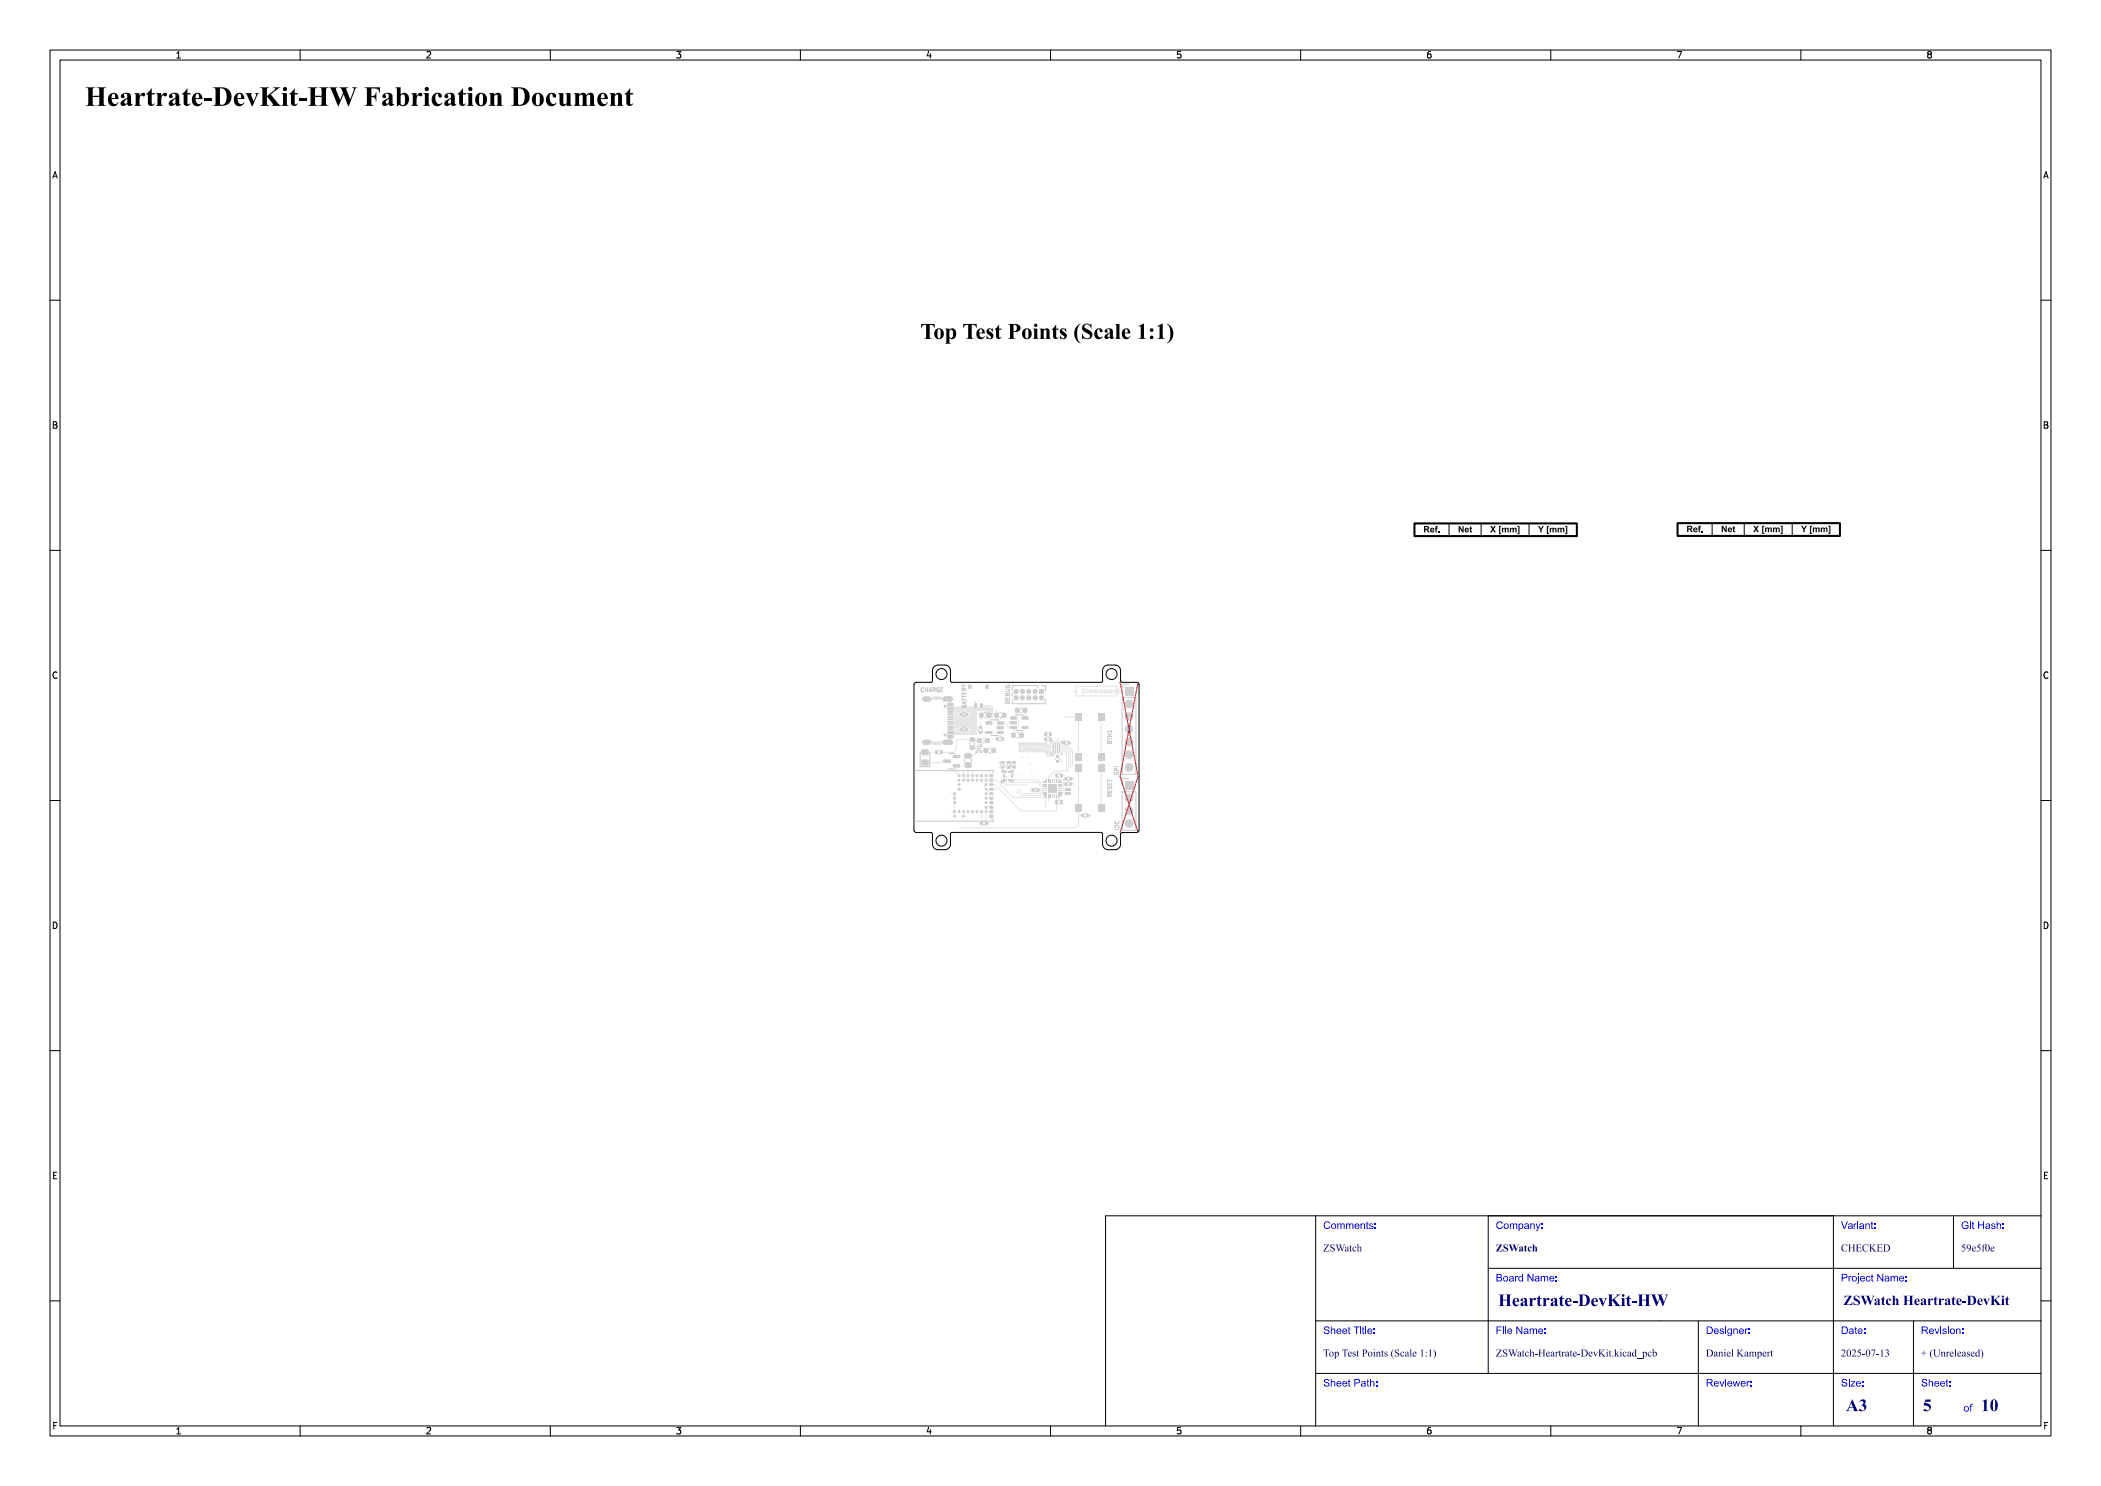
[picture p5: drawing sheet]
<svg xmlns="http://www.w3.org/2000/svg" width="420mm" height="297mm" viewBox="0 0 420 297" stroke-linecap="round" stroke-linejoin="round" font-family="sans-serif">
<defs><g id="words">
<text font-size="5.3" fill="#fff" x="17" y="21.5">Heartrate-DevKit-HW Fabrication Document</text>
<text font-size="4.3" fill="#fff" x="174.4" y="68">Top Test Points (Scale 1:1)</text>
<g font-size="3.3" fill="#fff">
<text x="299.5" y="261.2">Heartrate-DevKit-HW</text>
<text x="369" y="282.2">A3</text>
<text x="384.4" y="282.3">5</text>
<text x="396" y="282.3">10</text>
</g>
<text font-size="2.7" fill="#fff" x="368.5" y="261">ZSWatch Heartrate-DevKit</text>
<g font-size="2" fill="#fff">
<text x="264.5" y="245.8">Comments:</text>
<text x="299" y="245.8">Company:</text>
<text x="368" y="245.8">Variant:</text>
<text x="392" y="245.8">Git Hash:</text>
<text x="264.5" y="250.2">ZSWatch</text>
<text x="299" y="250.2">ZSWatch</text>
<text x="368" y="250.2">CHECKED</text>
<text x="392" y="250.2">59e5f0e</text>
<text x="299" y="256.2">Board Name:</text>
<text x="368" y="256.2">Project Name:</text>
<text x="264.5" y="266.8">Sheet Title:</text>
<text x="299" y="266.8">File Name:</text>
<text x="341" y="266.8">Designer:</text>
<text x="368" y="266.8">Date:</text>
<text x="384" y="266.8">Revision:</text>
<text x="264.5" y="271.2">Top Test Points (Scale 1:1)</text>
<text x="299" y="271.2">ZSWatch-Heartrate-DevKit.kicad_pcb Daniel Kampert</text>
<text x="368" y="271.2">2025-07-13</text>
<text x="384" y="271.2">+ (Unreleased)</text>
<text x="264.5" y="277.3">Sheet Path:</text>
<text x="341" y="277.2">Reviewer:</text>
<text x="368" y="277.3">Size:</text>
<text x="384" y="277.2">Sheet:</text>
<text x="392.5" y="282.3">of</text>
</g>
<g font-size="1.7" fill="#fff">
<text x="35" y="11.6">1</text>
<text x="85" y="11.6">2</text>
<text x="135" y="11.6">3</text>
<text x="185" y="11.6">4</text>
<text x="235" y="11.6">5</text>
<text x="285" y="11.6">6</text>
<text x="335" y="11.6">7</text>
<text x="385" y="11.6">8</text>
<text x="10.5" y="35.6">A</text>
<text x="408.5" y="35.6">A</text>
<text x="10.5" y="85.6">B</text>
<text x="408.5" y="85.6">B</text>
<text x="10.5" y="135.7">C</text>
<text x="408.5" y="135.7">C</text>
<text x="10.5" y="185.6">D</text>
<text x="408.5" y="185.6">D</text>
<text x="10.5" y="235.7">E</text>
<text x="408.5" y="235.7">E</text>
<text x="10.5" y="285.6">F</text>
<text x="35" y="286.7">1</text>
<text x="85" y="286.7">2</text>
<text x="135" y="286.7">3</text>
<text x="185" y="286.7">4</text>
<text x="235" y="286.7">5</text>
<text x="285" y="286.7">6</text>
<text x="335" y="286.7">7</text>
<text x="385" y="286.7">8</text>
<text x="408.5" y="285.6">F</text>
</g>
<g font-size="1.1" fill="#fff">
<text x="184.4" y="138.3">CHARGE</text>
<text x="193.1" y="141.4" transform="rotate(-90 193.1 141.4)">BATTERY</text>
<text x="201.9" y="140.4" transform="rotate(-90 201.9 140.4)">DEBUG</text>
<text x="222.2" y="148.6" transform="rotate(-90 222.2 148.6)">BTN1</text>
<text x="223.6" y="154.9" transform="rotate(-90 223.6 154.9)">SPI</text>
<text x="222.2" y="159.1" transform="rotate(-90 222.2 159.1)">RESET</text>
<text x="223.7" y="166" transform="rotate(-90 223.7 166)">I2C</text>
</g>
</g></defs>
<g fill="none" stroke="#000" stroke-width=".2">
<path d="M182.9 136.4l3.4-.1 .1-.2v-2.1a1.1 1.1 0 0 1 1.1-1.1h1.4a1.1 1.1 0 0 1 1.1 1.1v2.1l.3 .3h29.8l.3-.3v-2.1a1.1 1.1 0 0 1 1.1-1.1h1.4a1.1 1.1 0 0 1 1.1 1.1v2.1l.1 .2 3.1 .1h.3l.2 .5v29l-.1 .3-.4 .2h-3.1l-.1 .3v2a1.1 1.1 0 0 1-1.1 1.1h-1.4a1.1 1.1 0 0 1-1.1-1.1v-2l-.3-.3h-29.8l-.3 .3v2a1.1 1.1 0 0 1-1.1 1.1h-1.4a1.1 1.1 0 0 1-1.1-1.1v-2l-.1-.3h-3.1l-.3-.1-.2-.4v-29z"/>
<circle cx="188.2" cy="134.7" r="1.1"/>
<circle cx="222.2" cy="134.7" r="1.1"/>
<circle cx="188.2" cy="168" r="1.1"/>
<circle cx="222.2" cy="168" r="1.1"/>
</g>
<g fill="none" stroke="#e5e5e5" stroke-width=".2">
<path d="M214.7 138.2h.7M215 137.9v.6M215.1 137.2h8.2v1.9h-8.2zM216.6 137.6h-.1a.92 .92 0 0 0 .1 1.2M216.9 137.7v.6l.1 .2 .3-.2v-.6M217.7 137.9v.6M217.7 138h.3l.1 .5M218.4 137.9v.6M218.7 137.9l-.3 .2M218.9 138.2l.4-.1-.1-.1h-.3v.4h.3M219.6 137.7l.1 .8M220 138.2l.4-.1-.1-.1h-.3v.4h.3"/>
<path d="M220.7 138h.3l.1 .5M221.1 138.1l-.4 .2 .1 .2 .3-.1M221.7 138l-.2-.1-.1 .2 .4 .2M221.8 138.3l-.4 .1M221.8 138.3h.1M222.1 138.2l.3-.1v-.1h-.3v.4h.3M223.1 138l-.2-.1-.2 .2 .1 .3h.3M223.1 137.7v.8M223.4 137.6h.1a.93 .93 0 0 1-.1 1.2"/>
</g>
<g fill="#e5e5e5">
<path d="M195.5 147.6h.7v.8h-.7z" fill-rule="evenodd"/>
<path d="M197 147.6h.8v.8h-.8z" fill-rule="evenodd"/>
<path d="M212.5 148.2h.4v.5h-.4z" fill-rule="evenodd"/>
<path d="M213.4 148.2h.5v.5h-.5z" fill-rule="evenodd"/>
<path d="M200.1 153.1h.6v.5h-.6z" fill-rule="evenodd"/>
<path d="M200.1 152.1h.6v.5h-.6z" fill-rule="evenodd"/>
<path d="M192.9 152.4h1.2l.1 .2v.6l-.2 .2h-1l-.2-.3z" fill-rule="evenodd"/>
<path d="M192.9 150.6h1.2l.1 .2v.6l-.2 .2h-1l-.2-.3z" fill-rule="evenodd"/>
<path d="M189.5 140.6l1-.1 .1 .5-1.1 .1z" fill-rule="evenodd"/>
<path d="M189.5 141.4l1-.1 .1 .5-1.1 .1z" fill-rule="evenodd"/>
<path d="M189.5 142.7l1-.1 .1 .3h-1.1z" fill-rule="evenodd"/>
<path d="M189.5 143.7l1-.1 .1 .3h-1.1z" fill-rule="evenodd"/>
<path d="M189.5 144.2l1-.1 .1 .3h-1.1z" fill-rule="evenodd"/>
<path d="M189.5 145.2l1-.1 .1 .3h-1.1z" fill-rule="evenodd"/>
<path d="M189.5 146.2l1-.1 .1 .5-1.1 .1z" fill-rule="evenodd"/>
<path d="M189.5 147l1-.1 .1 .5-1.1 .1z" fill-rule="evenodd"/>
<path d="M189.5 147l1-.1 .1 .5-1.1 .1z" fill-rule="evenodd"/>
<path d="M189.5 146.2l1-.1 .1 .5-1.1 .1z" fill-rule="evenodd"/>
<path d="M189.5 145.7l1-.1 .1 .3h-1.1z" fill-rule="evenodd"/>
<path d="M189.5 144.7l1-.1 .1 .3h-1.1z" fill-rule="evenodd"/>
<path d="M189.5 143.2l1-.1 .1 .3h-1.1z" fill-rule="evenodd"/>
<path d="M189.5 142.2l1-.1 .1 .3h-1.1z" fill-rule="evenodd"/>
<path d="M189.5 141.4l1-.1 .1 .5-1.1 .1z" fill-rule="evenodd"/>
<path d="M189.5 140.6l1-.1 .1 .5-1.1 .1z" fill-rule="evenodd"/>
</g>
<g fill="#e5e5e5">
<circle cx="195.5" cy="149.2" r=".11"/>
<circle cx="195.9" cy="149.2" r=".11"/>
<circle cx="195.5" cy="149.6" r=".12"/>
<circle cx="195.9" cy="149.6" r=".12"/>
<circle cx="195.5" cy="150" r=".12"/>
<circle cx="195.9" cy="150" r=".12"/>
</g>
<path d="M184.8 139.7h.9M188.9 139.7h1.1M184.8 148.4h.9M188.9 148.4h1.1" fill="none" stroke="#e5e5e5" stroke-width="1"/>
<g fill="#e5e5e5">
<path d="M208.6 158.9h.5v.5z"/>
<path d="M211.7 158.9h.5l-.5 .5z"/>
<path d="M211.7 155.8l.5 .5h-.5z"/>
<path d="M208.6 156.3l.5-.5v.5z"/>
<path d="M188 150.1h.4v.5h-.4z" fill-rule="evenodd"/>
<path d="M187 150.1h.4v.5h-.4z" fill-rule="evenodd"/>
<path d="M212 154.7h.4v.6h-.4z" fill-rule="evenodd"/>
<path d="M211 154.7h.4v.6h-.4z" fill-rule="evenodd"/>
<path d="M224.9 137.3h1.6v1.7h-1.6z" fill-rule="evenodd"/>
<path d="M212.9 155.4h.4v.5h-.4z" fill-rule="evenodd"/>
<path d="M213.8 155.4h.5v.5h-.5z" fill-rule="evenodd"/>
<path d="M195.7 146.2h.6v.4h-.6z" fill-rule="evenodd"/>
<path d="M195.7 145.2h.6v.4h-.6z" fill-rule="evenodd"/>
<path d="M201.4 153.1h.6v.5h-.6z" fill-rule="evenodd"/>
<path d="M201.4 152.1h.6v.5h-.6z" fill-rule="evenodd"/>
<path d="M212.9 156.4h.4v.5h-.4z" fill-rule="evenodd"/>
<path d="M213.8 156.4h.5v.5h-.5z" fill-rule="evenodd"/>
<path d="M207.2 157.7h.5v.5h-.5z" fill-rule="evenodd"/>
<path d="M206.3 157.7h.5v.5h-.5z" fill-rule="evenodd"/>
<path d="M224.9 156.1h1.6v1.7h-1.6z" fill-rule="evenodd"/>
<path d="M207.7 137.7h1v1h-1z" fill-rule="evenodd"/>
<path d="M184.3 151.9h1.2v1h-1.2z" fill-rule="evenodd"/>
<path d="M184.3 149.8h1.2v1.1h-1.2z" fill-rule="evenodd"/>
<path d="M212.9 158.4h1.2v.6h-1.2z" fill-rule="evenodd"/>
<path d="M212.9 157.6h1.2v.6h-1.2z" fill-rule="evenodd"/>
<path d="M209.7 146.5h.5v.5h-.5z" fill-rule="evenodd"/>
<path d="M208.8 146.5h.5v.5h-.5z" fill-rule="evenodd"/>
<path d="M209.1 158.7h.2v.7h-.2z" fill-rule="evenodd"/>
<path d="M208.6 158.7h.7v.2h-.7z" fill-rule="evenodd"/>
<path d="M209.5 158.7h.2v.7h-.2z" fill-rule="evenodd"/>
<path d="M209.9 158.7h.2v.7h-.2z" fill-rule="evenodd"/>
<path d="M210.3 158.7h.2v.7h-.2z" fill-rule="evenodd"/>
<path d="M210.7 158.7h.2v.7h-.2z" fill-rule="evenodd"/>
<path d="M211.1 158.7h.2v.7h-.2z" fill-rule="evenodd"/>
<path d="M211.5 158.7h.2v.7h-.2z" fill-rule="evenodd"/>
<path d="M211.5 158.7h.7v.2h-.7z" fill-rule="evenodd"/>
<path d="M211.5 158.3h.7v.2h-.7z" fill-rule="evenodd"/>
<path d="M211.5 157.9h.7v.2h-.7z" fill-rule="evenodd"/>
<path d="M211.5 157.5h.7v.2h-.7z" fill-rule="evenodd"/>
<path d="M211.5 157.1h.7v.2h-.7z" fill-rule="evenodd"/>
<path d="M211.5 156.7h.7v.2h-.7z" fill-rule="evenodd"/>
<path d="M211.5 156.3h.7v.2h-.7z" fill-rule="evenodd"/>
<path d="M211.5 155.8h.2v.7h-.2z" fill-rule="evenodd"/>
<path d="M211.1 155.8h.2v.7h-.2z" fill-rule="evenodd"/>
<path d="M210.7 155.8h.2v.7h-.2z" fill-rule="evenodd"/>
<path d="M210.3 155.8h.2v.7h-.2z" fill-rule="evenodd"/>
<path d="M209.9 155.8h.2v.7h-.2z" fill-rule="evenodd"/>
<path d="M209.5 155.8h.2v.7h-.2z" fill-rule="evenodd"/>
<path d="M208.6 156.3h.7v.2h-.7z" fill-rule="evenodd"/>
<path d="M209.1 155.8h.2v.7h-.2z" fill-rule="evenodd"/>
<path d="M208.6 156.7h.7v.2h-.7z" fill-rule="evenodd"/>
<path d="M208.6 157.1h.7v.2h-.7z" fill-rule="evenodd"/>
<path d="M208.6 157.5h.7v.2h-.7z" fill-rule="evenodd"/>
<path d="M208.6 157.9h.7v.2h-.7z" fill-rule="evenodd"/>
<path d="M208.6 158.3h.7v.2h-.7z" fill-rule="evenodd"/>
<path d="M209.6 156.7h1.7v1.8h-1.7z" fill-rule="evenodd"/>
<path d="M190.5 152.8h1.3l.1 .5-1.3 .1z" fill-rule="evenodd"/>
<path d="M190.5 150.9h1.3l.1 .5-1.3 .1z" fill-rule="evenodd"/>
<path d="M188.6 151.9l1.4-.1 .1 .5-1.4 .1z" fill-rule="evenodd"/>
<path d="M196.9 164.3h.5v.6h-.5z" fill-rule="evenodd"/>
<path d="M196 164.3h.5v.6h-.5z" fill-rule="evenodd"/>
<path d="M192.9 145.5h.5v.6h-.5z" fill-rule="evenodd"/>
<path d="M191.9 145.5h.5v.6h-.5z" fill-rule="evenodd"/>
<path d="M215 160.7h1.3v1.6h-1.3z" fill-rule="evenodd"/>
<path d="M219.4 160.7h1.3v1.6h-1.3z" fill-rule="evenodd"/>
<path d="M215 152.8h1.3v1.5h-1.3z" fill-rule="evenodd"/>
<path d="M219.4 152.8h1.3v1.5h-1.3z" fill-rule="evenodd"/>
<path d="M200.5 155.7h.4v.4h-.4z" fill-rule="evenodd"/>
<path d="M201 155.7h.4v.4h-.4z" fill-rule="evenodd"/>
<path d="M201.5 155.7h.4v.4h-.4z" fill-rule="evenodd"/>
<path d="M202 155.7h.4v.4h-.4z" fill-rule="evenodd"/>
<path d="M202 155.2h.4v.3h-.4z" fill-rule="evenodd"/>
<path d="M202 154.7h.4v.3h-.4z" fill-rule="evenodd"/>
<path d="M202 154.2h.4v.3h-.4z" fill-rule="evenodd"/>
<path d="M201.5 154.2h.4v.3h-.4z" fill-rule="evenodd"/>
<path d="M201 154.2h.4v.3h-.4z" fill-rule="evenodd"/>
<path d="M200.5 154.2h.4v.3h-.4z" fill-rule="evenodd"/>
<path d="M200.5 154.7h.4v.3h-.4z" fill-rule="evenodd"/>
<path d="M200.5 155.2h.4v.3h-.4z" fill-rule="evenodd"/>
<path d="M202.4 153.1h.6v.5h-.6z" fill-rule="evenodd"/>
<path d="M202.4 152.1h.6v.5h-.6z" fill-rule="evenodd"/>
<path d="M202 143.2h1.2l.1 .5-1.2 .1z" fill-rule="evenodd"/>
<path d="M202 144.2h1.2l.1 .5h-1.2z" fill-rule="evenodd"/>
<path d="M202 145.1h1.2l.1 .5-1.2 .1z" fill-rule="evenodd"/>
<path d="M204.3 145.1h1.2l.1 .5-1.3 .1z" fill-rule="evenodd"/>
<path d="M204.3 143.2h1.2l.1 .5-1.3 .1z" fill-rule="evenodd"/>
<path d="M198 162.9h.5v.4h-.5z" fill-rule="evenodd"/>
<path d="M198 162h.5v.4h-.5z" fill-rule="evenodd"/>
<path d="M198 161.1h.5v.4h-.5z" fill-rule="evenodd"/>
<path d="M198 160.2h.5v.4h-.5z" fill-rule="evenodd"/>
<path d="M198 159.3h.5v.4h-.5z" fill-rule="evenodd"/>
<path d="M198 158.4h.5v.4h-.5z" fill-rule="evenodd"/>
<path d="M198 157.5h.5v.4h-.5z" fill-rule="evenodd"/>
<path d="M198 156.6h.5v.4h-.5z" fill-rule="evenodd"/>
<path d="M198 155.7h.5v.4h-.5z" fill-rule="evenodd"/>
<path d="M198 154.8h.5v.4h-.5z" fill-rule="evenodd"/>
<path d="M200.2 147.4h.4v.6h-.4z" fill-rule="evenodd"/>
<path d="M199.2 147.4h.4v.6h-.4z" fill-rule="evenodd"/>
<path d="M204.5 141.5h.8v.9h-.8z" fill-rule="evenodd"/>
<path d="M203 141.5h.7v.9h-.7z" fill-rule="evenodd"/>
<path d="M198.8 142.5h.8v.9h-.8z" fill-rule="evenodd"/>
<path d="M200.3 142.5h.8v.9h-.8z" fill-rule="evenodd"/>
<path d="M211.1 151h.6v.5h-.6z" fill-rule="evenodd"/>
<path d="M211.1 151.9h.6v.5h-.6z" fill-rule="evenodd"/>
<path d="M217.2 162.7h.4v.6h-.4z" fill-rule="evenodd"/>
<path d="M216.2 162.7h.4v.6h-.4z" fill-rule="evenodd"/>
<path d="M209.7 147.5h.5v.5h-.5z" fill-rule="evenodd"/>
<path d="M208.8 147.5h.5v.5h-.5z" fill-rule="evenodd"/>
<path d="M219.4 142.6h1.3v1.5h-1.3z" fill-rule="evenodd"/>
<path d="M215 142.6h1.3v1.5h-1.3z" fill-rule="evenodd"/>
<path d="M219.4 150.5h1.3v1.5h-1.3z" fill-rule="evenodd"/>
<path d="M215 150.5h1.3v1.5h-1.3z" fill-rule="evenodd"/>
<path d="M191.9 142.5h.5v.6h-.5z" fill-rule="evenodd"/>
<path d="M192.9 142.5h.5v.6h-.5z" fill-rule="evenodd"/>
<path d="M199.4 146.1h1.1l.1 .5-1.2 .1z" fill-rule="evenodd"/>
<path d="M199.4 145.2h1.1l.1 .5h-1.2z" fill-rule="evenodd"/>
<path d="M199.4 144.2h1.1l.1 .5-1.2 .1z" fill-rule="evenodd"/>
<path d="M197.1 144.2h1.2l.1 .5-1.3 .1z" fill-rule="evenodd"/>
<path d="M197.1 146.1h1.2l.1 .5-1.3 .1z" fill-rule="evenodd"/>
<path d="M193.9 147.5h.9v.7h-.9z" fill-rule="evenodd"/>
<path d="M193.9 149h.9v.8h-.9z" fill-rule="evenodd"/>
<path d="M211 160h.4v.6h-.4z" fill-rule="evenodd"/>
<path d="M212 160h.4v.6h-.4z" fill-rule="evenodd"/>
<path d="M196.7 149.6h.8v.8h-.8z" fill-rule="evenodd"/>
<path d="M198.3 149.6h.7v.8h-.7z" fill-rule="evenodd"/>
<path d="M195.9 140.6l.6 .1-.1 .7h-.5z" fill-rule="evenodd"/>
<path d="M194.7 140.6l.6 .1-.1 .7h-.5z" fill-rule="evenodd"/>
<path d="M197.1 136.9h.5v.7h-.5z" fill-rule="evenodd"/>
<path d="M193.6 136.9h.5v.7h-.5z" fill-rule="evenodd"/>
<path d="M202.2 146.5h.8v.9h-.8z" fill-rule="evenodd"/>
<path d="M203.8 146.5h.8v.9h-.8z" fill-rule="evenodd"/>
<path d="M197.3 142.5h.8v.9h-.8z" fill-rule="evenodd"/>
<path d="M195.8 142.5h.7v.9h-.7z" fill-rule="evenodd"/>
<circle cx="190.8" cy="163.1" r=".2"/>
<circle cx="192.6" cy="163.1" r=".2"/>
<circle cx="198" cy="163.1" r=".2"/>
<circle cx="190.8" cy="162.2" r=".2"/>
<circle cx="191.7" cy="162.2" r=".2"/>
<circle cx="192.6" cy="162.2" r=".2"/>
<circle cx="193.5" cy="162.2" r=".2"/>
<circle cx="194.4" cy="162.2" r=".2"/>
<circle cx="195.3" cy="162.2" r=".2"/>
<circle cx="196.2" cy="162.2" r=".2"/>
<circle cx="197.1" cy="162.2" r=".2"/>
<circle cx="198" cy="162.2" r=".2"/>
<circle cx="197.1" cy="161.3" r=".2"/>
<circle cx="198" cy="161.3" r=".2"/>
<circle cx="190.8" cy="160.4" r=".2"/>
<circle cx="197.1" cy="160.4" r=".2"/>
<circle cx="198" cy="160.4" r=".2"/>
<circle cx="190.8" cy="159.5" r=".2"/>
<circle cx="197.1" cy="159.5" r=".2"/>
<circle cx="198" cy="159.5" r=".2"/>
<circle cx="190.8" cy="158.6" r=".2"/>
<circle cx="197.1" cy="158.6" r=".2"/>
<circle cx="198" cy="158.6" r=".2"/>
<circle cx="191.7" cy="157.7" r=".2"/>
<circle cx="197.1" cy="157.7" r=".2"/>
<circle cx="198" cy="157.7" r=".2"/>
<circle cx="191.7" cy="156.8" r=".2"/>
<circle cx="197.1" cy="156.8" r=".2"/>
<circle cx="198" cy="156.8" r=".2"/>
<circle cx="191.7" cy="155.9" r=".2"/>
<circle cx="192.6" cy="155.9" r=".2"/>
<circle cx="193.5" cy="155.9" r=".2"/>
<circle cx="194.4" cy="155.9" r=".2"/>
<circle cx="195.3" cy="155.9" r=".2"/>
<circle cx="196.2" cy="155.9" r=".2"/>
<circle cx="197.1" cy="155.9" r=".2"/>
<circle cx="198" cy="155.9" r=".2"/>
<circle cx="191.7" cy="155" r=".2"/>
<circle cx="192.6" cy="155" r=".2"/>
<circle cx="193.5" cy="155" r=".2"/>
<circle cx="194.4" cy="155" r=".2"/>
<circle cx="195.3" cy="155" r=".2"/>
<circle cx="196.2" cy="155" r=".2"/>
<circle cx="197.1" cy="155" r=".2"/>
<circle cx="198" cy="155" r=".2"/>
</g>
<g fill="#e5e5e5">
<circle cx="225.7" cy="140.7" r=".85"/>
<circle cx="225.7" cy="143.2" r=".85"/>
<circle cx="225.7" cy="145.8" r=".85"/>
<circle cx="225.7" cy="148.3" r=".85"/>
<circle cx="225.7" cy="150.8" r=".85"/>
<circle cx="225.7" cy="153.4" r=".85"/>
<circle cx="225.7" cy="159.5" r=".85"/>
<circle cx="225.7" cy="162.1" r=".85"/>
<circle cx="225.7" cy="164.6" r=".85"/>
<circle cx="208.2" cy="139.5" r=".5"/>
<circle cx="206.9" cy="138.2" r=".5"/>
<circle cx="206.9" cy="139.5" r=".5"/>
<circle cx="205.7" cy="138.2" r=".5"/>
<circle cx="205.7" cy="139.5" r=".5"/>
<circle cx="204.4" cy="138.2" r=".5"/>
<circle cx="204.4" cy="139.5" r=".5"/>
<circle cx="203.1" cy="138.2" r=".5"/>
<circle cx="203.1" cy="139.5" r=".5"/>
<circle cx="211.8" cy="148.7" r=".12"/>
<circle cx="211.8" cy="149.1" r=".12"/>
<circle cx="211.8" cy="149.5" r=".12"/>
<circle cx="211.8" cy="149.9" r=".12"/>
<circle cx="211.8" cy="150.3" r=".12"/>
<circle cx="211.4" cy="148.7" r=".13"/>
<circle cx="211.4" cy="149.1" r=".13"/>
<circle cx="211.4" cy="149.5" r=".12"/>
<circle cx="211.4" cy="149.9" r=".12"/>
<circle cx="211.4" cy="150.3" r=".13"/>
<circle cx="211" cy="148.7" r=".13"/>
<circle cx="211" cy="149.1" r=".13"/>
<circle cx="211" cy="149.5" r=".12"/>
<circle cx="211" cy="149.9" r=".12"/>
<circle cx="211" cy="150.3" r=".13"/>
<circle cx="210.6" cy="148.7" r=".13"/>
<circle cx="210.6" cy="149.1" r=".13"/>
<circle cx="210.6" cy="149.5" r=".13"/>
<circle cx="210.6" cy="149.9" r=".12"/>
<circle cx="210.6" cy="150.3" r=".13"/>
<circle cx="206.2" cy="154.7" r=".18"/>
<circle cx="190.3" cy="158.6" r=".18"/>
<circle cx="196.6" cy="148" r=".17"/>
<circle cx="198.6" cy="149.3" r=".18"/>
<circle cx="202.7" cy="154.9" r=".18"/>
<circle cx="198.2" cy="163.7" r=".18"/>
<circle cx="193.7" cy="145.8" r=".17"/>
<circle cx="220.1" cy="155" r=".17"/>
<circle cx="195" cy="140.2" r=".18"/>
<circle cx="199.8" cy="152.4" r=".17"/>
<circle cx="220.1" cy="147.6" r=".17"/>
<circle cx="196.3" cy="149.2" r=".18"/>
<circle cx="209" cy="146.2" r=".17"/>
<circle cx="206" cy="157.7" r=".18"/>
<circle cx="204.2" cy="154.8" r=".17"/>
<circle cx="214.6" cy="155.6" r=".18"/>
<circle cx="196" cy="144.6" r=".17"/>
<circle cx="203.4" cy="142.7" r=".17"/>
<circle cx="190.3" cy="162.2" r=".17"/>
<circle cx="200.1" cy="143.6" r=".17"/>
<circle cx="204.2" cy="146.2" r=".18"/>
<circle cx="193.7" cy="142.8" r=".18"/>
<circle cx="214.2" cy="148.5" r=".17"/>
<circle cx="196.2" cy="143.8" r=".18"/>
<circle cx="212.2" cy="160.9" r=".18"/>
<circle cx="195.7" cy="164.6" r=".17"/>
<circle cx="199" cy="145.5" r=".18"/>
<circle cx="201.6" cy="144.5" r=".18"/>
<circle cx="212.5" cy="157.6" r=".17"/>
<circle cx="212.2" cy="152.2" r=".17"/>
<circle cx="196.8" cy="157.1" r=".17"/>
<circle cx="212.4" cy="159" r=".17"/>
<circle cx="191.2" cy="151.8" r=".17"/>
<circle cx="214.6" cy="156.6" r=".18"/>
<circle cx="207.1" cy="157.5" r=".17"/>
<circle cx="212.8" cy="155" r=".17"/>
<circle cx="199.8" cy="153.3" r=".17"/>
<circle cx="204.1" cy="142" r=".17"/>
<circle cx="198.8" cy="147.7" r=".18"/>
<circle cx="218" cy="163" r=".17"/>
<circle cx="213.1" cy="157.2" r=".17"/>
<circle cx="197.7" cy="164.6" r=".17"/>
<circle cx="210" cy="146.2" r=".17"/>
<circle cx="206.1" cy="148.8" r=".17"/>
<circle cx="211" cy="150.3" r=".17"/>
<circle cx="206.1" cy="150" r=".17"/>
<circle cx="197.1" cy="150.9" r=".17"/>
<circle cx="205.5" cy="151.4" r=".18"/>
<circle cx="204.3" cy="151.4" r=".17"/>
<circle cx="212.7" cy="147.7" r=".18"/>
<circle cx="197.2" cy="141" r=".17"/>
<circle cx="191.2" cy="147.8" r=".17"/>
<circle cx="201.2" cy="155.4" r=".17"/>
<circle cx="212.1" cy="155.9" r=".18"/>
<circle cx="203.2" cy="158.2" r=".17"/>
<circle cx="197.6" cy="158.2" r=".17"/>
<circle cx="203.6" cy="157.7" r=".18"/>
<circle cx="198.9" cy="157.7" r=".18"/>
<circle cx="211.2" cy="162.1" r=".18"/>
<circle cx="209" cy="161.3" r=".17"/>
<circle cx="199" cy="146.4" r=".17"/>
<circle cx="194.4" cy="154.4" r=".17"/>
<circle cx="193.1" cy="155.5" r=".18"/>
<circle cx="192.6" cy="154.5" r=".17"/>
<circle cx="192.2" cy="157.7" r=".18"/>
<circle cx="192.2" cy="165.5" r=".18"/>
<circle cx="209.8" cy="150.7" r=".17"/>
<circle cx="204.3" cy="149.4" r=".17"/>
<circle cx="205.2" cy="156.9" r=".17"/>
<circle cx="208.4" cy="156.2" r=".17"/>
<circle cx="214.4" cy="152.9" r=".17"/>
<circle cx="207.4" cy="155.9" r=".17"/>
<circle cx="213.6" cy="153.7" r=".18"/>
<circle cx="213.2" cy="154.1" r=".17"/>
<circle cx="201.2" cy="156.5" r=".18"/>
<circle cx="209.6" cy="160.1" r=".18"/>
<circle cx="211.2" cy="154.5" r=".18"/>
<circle cx="211.4" cy="149.1" r=".17"/>
<circle cx="214" cy="153.3" r=".18"/>
<circle cx="206.3" cy="156.4" r=".18"/>
<circle cx="211.5" cy="147.7" r=".18"/>
<circle cx="205.2" cy="150.3" r=".17"/>
<circle cx="205.2" cy="152.4" r=".17"/>
<circle cx="210.6" cy="148.2" r=".18"/>
<circle cx="206" cy="152.8" r=".18"/>
<circle cx="211.1" cy="148.2" r=".17"/>
<circle cx="213.1" cy="143.3" r=".18"/>
<circle cx="196.2" cy="156.4" r=".17"/>
</g>
<g fill="none" stroke="#e5e5e5" stroke-width=".2">
<path d="M184.9 150.3h2.3M189.3 152.1h-.9l-.2 .3h-3.3M190 142.8h2.1M190 145.8h2.1M190.3 158.6h.1M190.3 158.6h.5v4.5M191.2 151.2v.6M191.2 153.1v1.4l.5 .5M191.7 157.7h.5M192.6 154.5v.5M193.1 155.5l-.5 .4M193.2 142.8h.5"/>
<path d="M193.2 145.8h.5M193.5 152.9v2.1M194.4 147.8h-3.2v1.9l-.7 .6h-2.3M194.4 149.4h.5l.2 .2h.3M194.4 154.4v.6M194.4 154.4h.1M195 140.2v.8M195.4 150l-1 1.1h-.9M195.8 149.2h.5M195.8 149.6v.4h1.3v.9M195.8 148v.5l-.4 .4v.3M196 144.6v.8"/>
<path d="M196 146.4h1.7M196.1 146.4h.1M196.2 142.9v.8M196.2 141h1.9l1.1 1.1v1.6l.8 .8h.8l.9 .9h1.6l.3-.3v-1.3l-.3-.3h-.7M196.2 155.9v.5M196.6 148h.8M197.1 156.8l-.3 .3M197.1 157.7l.5 .5M197.7 142.9v1.6M198.2 155.9h.9l3.4 3.5h6.2l.3-.4v2.3M198.2 157.7h.7M198.2 156.8h.6l5.3 5.3h7.1v-3"/>
<path d="M198.6 149.3v.7M198.8 147.7h.6M199 145.5h1M199 146.4h1v.8l.4 .5M199.8 153.3h2.9M200.4 153.3v.5l.3 .3v.2M200.4 147.7h.1M200.7 155.4h.5M200.7 155.9v.7l.3 .3h4.2M200.7 142.9l-.6 .7M201.2 155.9v.6M201.2 155.4h.1"/>
<path d="M201.6 144.5h1M201.7 154.3h.5v.6M201.7 155.9v.3l.2 .2h5.4l.8 .8h.9M201.7 153.3l-.5 .5v.5M202.2 155.9h5.2l.3 .3M202.2 154.9h.1M202.2 154.9h.5M202.6 145.4v1.5M203.2 158.2l.8 .8h4l.6-.6h.4M203.4 142v.7M203.6 157.7l.8 .9h3.4l.6-.6h.6M204.1 142h.8v1.5"/>
<path d="M204.2 146.2v.7M204.3 149.4h4.6l.5 .5h1.2M206 157.7l.2 .2h.3M207.1 157.5l.4 .4h.4l.4-.3h.7M207.1 157.5h.1M207.7 156.2l.6 .6h.7M207.7 156.2h.1M208.4 156.2h.6M209 146.2v2l1.3 1.3h.7v.4M209.6 159.1v1M210 146.2v2.4l.4 .5h.6M210.6 150.3h-.3l-.5 .4"/>
<path d="M210.6 148.2v.5M211.1 148.2l-.1 .5M211.2 154.5v1.6M211.4 152.2h.8M211.4 150.3v.9M211.5 147.7l-.1 1M211.8 149.5h1.4l.8 .8v3M211.8 149.1h1.6l1 1v2.8M211.8 150.3h1.1l.3 .3v3.5h-2.3l-1.3 1.2v.8M211.8 149.9h1.2l.6 .6v3.2M211.9 157.2h.1M211.9 156.8h.1"/>
<path d="M211.9 157.6h.6M211.9 157.2h.6l.6-.6v.6M211.9 158.4h.8l.2 .3h.6M212.1 155.9l-.2 .3M212.2 155h.6M212.4 159h-.5M212.7 147.7v.8l-.9 .2M213.1 155.6h-.3l-.2 .3v.7l-.2 .2h-.5M213.1 143.3h2.5v8M213.5 157.9l-1.6 .1M213.7 148.5h.5M214.1 156.6h.5"/>
<path d="M214.1 155.6h.5M215.6 153.6v11.2l-.7 .7h-22.7M220.1 143.3v8M220.1 153.6v7.9M190.3 162.2h.5M196.2 162.2v2.4h-.5M197.1 161.3v3.2l.6 .1M198.2 162.2v1.5M212.2 160.3v.6M216.4 163h-.5l-.3 .3M217.4 163h.6"/>
</g>
<path d="M185.2 139.7h4.2l.6 .6v.5M190 147.2v.6l-.6 .6h-4.2M194.4 147.8l1.4 .2M199.8 152.4h2.9" fill="none" stroke="#e5e5e5" stroke-width=".4"/>
<g fill="#e5e5e5">
<path d="M189.4 141.2h5.1l.3 .3 .4 .1 .3-.4h.2l.3 .3 .4 .1 .3-.4h1.3l.5 .4v1.7l-.1 .1h-1.3l-.1-1.3h-1.7l-.1 4.8h-4.6l-1.2-.1-.1-.1v-.6l.1-.1h2.3l.3 .2h.4l.1-.2h.3l.2 .2 .5-.1a.35 .35 0 0 0 .5-.3 .35 .35 0 0 0-.5-.3l-.6-.1-.1 .6h-.3l-.1-.6h-.5l-.2 .2h-.9l-.2-.6 .1-2h1l.3 .2h.4l.1-.2h.3l.2 .2 .5-.1a.35 .35 0 0 0 .5-.3 .35 .35 0 0 0-.5-.3l-.6-.1-.1 .6h-.3v-.5l-.2-.1h-.4l-.2 .2h-.9l-.2-.6h-1.3z" fill-rule="evenodd"/>
<path d="M203.6 148.4h5.3l1.2 1.1-.1 .2h-.5l-.6-.5h-4.3a.3 .3 0 0 0-.5 0 .3 .3 0 0 0 0 .4 .3 .3 0 0 0 .5 0h4.2l.5 .4 .8 .1v.1l-.2 .2a.28 .28 0 0 0-.4 .2 .28 .28 0 0 0 .2 .4 .28 .28 0 0 0 .4-.2l.2-.3a.47 .47 0 0 0 .6-.4l.3 .1v.5l-.4 .1-.1 .5h-1.3l-.1-.3-.6-.6h-3.2a.34 .34 0 0 0-.3-.4 .34 .34 0 0 0-.3 .4l-1.3-.1z" fill-rule="evenodd"/>
</g>
<g fill="#fff">
<circle cx="206.3" cy="154.7" r=".08"/>
<circle cx="190.2" cy="158.6" r=".08"/>
<circle cx="196.6" cy="148" r=".08"/>
<circle cx="198.7" cy="149.3" r=".08"/>
<circle cx="202.7" cy="154.9" r=".08"/>
<circle cx="198.2" cy="163.7" r=".07"/>
<circle cx="193.7" cy="145.8" r=".07"/>
<circle cx="220.1" cy="155" r=".07"/>
<circle cx="195" cy="140.2" r=".08"/>
<circle cx="199.8" cy="152.4" r=".07"/>
<circle cx="220.1" cy="147.6" r=".07"/>
<circle cx="196.3" cy="149.2" r=".07"/>
<circle cx="209" cy="146.2" r=".08"/>
<circle cx="206" cy="157.7" r=".07"/>
<circle cx="204.2" cy="154.8" r=".07"/>
<circle cx="214.6" cy="155.7" r=".08"/>
<circle cx="196" cy="144.6" r=".08"/>
<circle cx="203.3" cy="142.6" r=".07"/>
<circle cx="190.3" cy="162.2" r=".08"/>
<circle cx="200.1" cy="143.6" r=".08"/>
<circle cx="204.2" cy="146.2" r=".07"/>
<circle cx="193.7" cy="142.8" r=".07"/>
<circle cx="214.2" cy="148.5" r=".08"/>
<circle cx="196.2" cy="143.7" r=".07"/>
<circle cx="212.2" cy="160.9" r=".07"/>
<circle cx="195.7" cy="164.6" r=".08"/>
<circle cx="199" cy="145.4" r=".08"/>
<circle cx="201.7" cy="144.4" r=".07"/>
<circle cx="212.5" cy="157.6" r=".08"/>
<circle cx="212.2" cy="152.2" r=".07"/>
<circle cx="196.8" cy="157.1" r=".08"/>
<circle cx="212.4" cy="159" r=".08"/>
<circle cx="191.2" cy="151.8" r=".07"/>
<circle cx="214.6" cy="156.7" r=".08"/>
<circle cx="207" cy="157.5" r=".07"/>
<circle cx="212.8" cy="155" r=".08"/>
<circle cx="199.8" cy="153.3" r=".07"/>
<circle cx="204.1" cy="141.9" r=".08"/>
<circle cx="198.8" cy="147.7" r=".07"/>
<circle cx="218" cy="163" r=".07"/>
<circle cx="213.1" cy="157.2" r=".08"/>
<circle cx="197.7" cy="164.6" r=".08"/>
<circle cx="210" cy="146.2" r=".07"/>
<circle cx="206.1" cy="148.8" r=".08"/>
<circle cx="211" cy="150.3" r=".07"/>
<circle cx="206.1" cy="150" r=".08"/>
<circle cx="197.1" cy="150.9" r=".08"/>
<circle cx="205.5" cy="151.4" r=".07"/>
<circle cx="204.3" cy="151.4" r=".08"/>
<circle cx="212.7" cy="147.7" r=".08"/>
<circle cx="197.2" cy="141" r=".07"/>
<circle cx="191.2" cy="147.8" r=".07"/>
<circle cx="201.2" cy="155.4" r=".08"/>
<circle cx="212.1" cy="155.9" r=".08"/>
<circle cx="203.2" cy="158.2" r=".07"/>
<circle cx="197.6" cy="158.2" r=".08"/>
<circle cx="203.6" cy="157.7" r=".07"/>
<circle cx="198.9" cy="157.7" r=".07"/>
<circle cx="211.2" cy="162.1" r=".08"/>
<circle cx="209" cy="161.3" r=".08"/>
<circle cx="199" cy="146.4" r=".07"/>
<circle cx="194.4" cy="154.4" r=".08"/>
<circle cx="193.1" cy="155.5" r=".07"/>
<circle cx="192.6" cy="154.5" r=".08"/>
<circle cx="192.2" cy="157.7" r=".07"/>
<circle cx="192.2" cy="165.5" r=".08"/>
<circle cx="209.8" cy="150.7" r=".08"/>
<circle cx="204.3" cy="149.4" r=".08"/>
<circle cx="205.2" cy="156.9" r=".08"/>
<circle cx="208.4" cy="156.2" r=".07"/>
<circle cx="214.4" cy="152.9" r=".08"/>
<circle cx="207.4" cy="155.9" r=".08"/>
<circle cx="213.6" cy="153.7" r=".07"/>
<circle cx="213.2" cy="154.1" r=".08"/>
<circle cx="201.2" cy="156.5" r=".08"/>
<circle cx="209.6" cy="160.1" r=".07"/>
<circle cx="211.2" cy="154.5" r=".07"/>
<circle cx="211.4" cy="149.1" r=".08"/>
<circle cx="214" cy="153.3" r=".07"/>
<circle cx="206.3" cy="156.4" r=".07"/>
<circle cx="211.5" cy="147.7" r=".07"/>
<circle cx="205.2" cy="150.3" r=".07"/>
<circle cx="205.2" cy="152.4" r=".08"/>
<circle cx="210.6" cy="148.2" r=".07"/>
<circle cx="206" cy="152.8" r=".07"/>
<circle cx="211.1" cy="148.2" r=".07"/>
<circle cx="213.1" cy="143.3" r=".08"/>
<circle cx="196.2" cy="156.4" r=".07"/>
<circle cx="188.9" cy="141.1" r=".33"/>
<circle cx="188.9" cy="146.9" r=".33"/>
</g>
<path d="M184.8 139.7h.9M188.9 139.7h1.1M184.8 148.4h.9M188.9 148.4h1.1" fill="none" stroke="#fff" stroke-width=".6"/>
<g fill="#fff">
<circle cx="225.7" cy="138.1" r=".5"/>
<circle cx="225.7" cy="140.7" r=".5"/>
<circle cx="225.7" cy="143.2" r=".5"/>
<circle cx="225.7" cy="145.8" r=".5"/>
<circle cx="225.7" cy="148.3" r=".5"/>
<circle cx="225.7" cy="150.8" r=".5"/>
<circle cx="225.7" cy="153.4" r=".5"/>
<circle cx="225.7" cy="157" r=".5"/>
<circle cx="225.7" cy="159.5" r=".5"/>
<circle cx="225.7" cy="162.1" r=".5"/>
<circle cx="225.7" cy="164.6" r=".5"/>
<circle cx="208.2" cy="138.2" r=".32"/>
<circle cx="208.2" cy="139.5" r=".33"/>
<circle cx="206.9" cy="138.2" r=".33"/>
<circle cx="206.9" cy="139.5" r=".33"/>
<circle cx="205.7" cy="138.2" r=".32"/>
<circle cx="205.7" cy="139.5" r=".33"/>
<circle cx="204.4" cy="138.2" r=".32"/>
<circle cx="204.4" cy="139.5" r=".32"/>
<circle cx="203.1" cy="138.2" r=".32"/>
<circle cx="203.1" cy="139.5" r=".33"/>
</g>
<g fill="#cecece">
<path d="M195.5 147.6h.7v.8h-.7z" fill-rule="evenodd"/>
<path d="M197 147.6h.8v.8h-.8z" fill-rule="evenodd"/>
<path d="M212.5 148.2h.4v.5h-.4z" fill-rule="evenodd"/>
<path d="M213.4 148.2h.5v.5h-.5z" fill-rule="evenodd"/>
<path d="M200.1 153.1h.6v.5h-.6z" fill-rule="evenodd"/>
<path d="M200.1 152.1h.6v.5h-.6z" fill-rule="evenodd"/>
<path d="M192.9 152.4h1.2l.1 .2v.6l-.2 .2h-1l-.2-.3z" fill-rule="evenodd"/>
<path d="M192.9 150.6h1.2l.1 .2v.6l-.2 .2h-1l-.2-.3z" fill-rule="evenodd"/>
<path d="M189.5 140.6l1-.1 .1 .5-1.1 .1z" fill-rule="evenodd"/>
<path d="M189.5 141.4l1-.1 .1 .5-1.1 .1z" fill-rule="evenodd"/>
<path d="M189.5 142.7l1-.1 .1 .3h-1.1z" fill-rule="evenodd"/>
<path d="M189.5 143.7l1-.1 .1 .3h-1.1z" fill-rule="evenodd"/>
<path d="M189.5 144.2l1-.1 .1 .3h-1.1z" fill-rule="evenodd"/>
<path d="M189.5 145.2l1-.1 .1 .3h-1.1z" fill-rule="evenodd"/>
<path d="M189.5 146.2l1-.1 .1 .5-1.1 .1z" fill-rule="evenodd"/>
<path d="M189.5 147l1-.1 .1 .5-1.1 .1z" fill-rule="evenodd"/>
<path d="M189.5 147l1-.1 .1 .5-1.1 .1z" fill-rule="evenodd"/>
<path d="M189.5 146.2l1-.1 .1 .5-1.1 .1z" fill-rule="evenodd"/>
<path d="M189.5 145.7l1-.1 .1 .3h-1.1z" fill-rule="evenodd"/>
<path d="M189.5 144.7l1-.1 .1 .3h-1.1z" fill-rule="evenodd"/>
<path d="M189.5 143.2l1-.1 .1 .3h-1.1z" fill-rule="evenodd"/>
<path d="M189.5 142.2l1-.1 .1 .3h-1.1z" fill-rule="evenodd"/>
<path d="M189.5 141.4l1-.1 .1 .5-1.1 .1z" fill-rule="evenodd"/>
<path d="M189.5 140.6l1-.1 .1 .5-1.1 .1z" fill-rule="evenodd"/>
</g>
<g fill="#cecece">
<circle cx="195.4" cy="149.2" r=".17"/>
<circle cx="195.8" cy="149.2" r=".17"/>
<circle cx="195.5" cy="149.6" r=".17"/>
<circle cx="195.9" cy="149.6" r=".16"/>
<circle cx="195.5" cy="150" r=".17"/>
<circle cx="195.9" cy="150" r=".16"/>
<circle cx="188.9" cy="141.1" r=".33"/>
<circle cx="188.9" cy="146.9" r=".33"/>
</g>
<path d="M184.8 139.7h.9M188.9 139.7h1.1M184.8 148.4h.9M188.9 148.4h1.1" fill="none" stroke="#cecece" stroke-width="1"/>
<g fill="#cecece">
<path d="M208.6 158.9h.5v.5z"/>
<path d="M211.7 158.9h.5l-.5 .5z"/>
<path d="M211.7 155.8l.5 .5h-.5z"/>
<path d="M208.6 156.3l.5-.5v.5z"/>
<path d="M188 150.1h.4v.5h-.4z" fill-rule="evenodd"/>
<path d="M187 150.1h.4v.5h-.4z" fill-rule="evenodd"/>
<path d="M212 154.7h.4v.6h-.4z" fill-rule="evenodd"/>
<path d="M211 154.7h.4v.6h-.4z" fill-rule="evenodd"/>
<path d="M224.9 137.3h1.6v1.7h-1.6z" fill-rule="evenodd"/>
<path d="M212.9 155.4h.4v.5h-.4z" fill-rule="evenodd"/>
<path d="M213.8 155.4h.5v.5h-.5z" fill-rule="evenodd"/>
<path d="M195.7 146.2h.6v.4h-.6z" fill-rule="evenodd"/>
<path d="M195.7 145.2h.6v.4h-.6z" fill-rule="evenodd"/>
<path d="M201.4 153.1h.6v.5h-.6z" fill-rule="evenodd"/>
<path d="M201.4 152.1h.6v.5h-.6z" fill-rule="evenodd"/>
<path d="M212.9 156.4h.4v.5h-.4z" fill-rule="evenodd"/>
<path d="M213.8 156.4h.5v.5h-.5z" fill-rule="evenodd"/>
<path d="M207.2 157.7h.5v.5h-.5z" fill-rule="evenodd"/>
<path d="M206.3 157.7h.5v.5h-.5z" fill-rule="evenodd"/>
<path d="M224.9 156.1h1.6v1.7h-1.6z" fill-rule="evenodd"/>
<path d="M207.7 137.7h1v1h-1z" fill-rule="evenodd"/>
<path d="M184.3 151.9h1.2v1h-1.2z" fill-rule="evenodd"/>
<path d="M184.3 149.8h1.2v1.1h-1.2z" fill-rule="evenodd"/>
<path d="M212.9 158.4h1.2v.6h-1.2z" fill-rule="evenodd"/>
<path d="M212.9 157.6h1.2v.6h-1.2z" fill-rule="evenodd"/>
<path d="M209.7 146.5h.5v.5h-.5z" fill-rule="evenodd"/>
<path d="M208.8 146.5h.5v.5h-.5z" fill-rule="evenodd"/>
<path d="M209.1 158.7h.2v.7h-.2z" fill-rule="evenodd"/>
<path d="M208.6 158.7h.7v.2h-.7z" fill-rule="evenodd"/>
<path d="M209.5 158.7h.2v.7h-.2z" fill-rule="evenodd"/>
<path d="M209.9 158.7h.2v.7h-.2z" fill-rule="evenodd"/>
<path d="M210.3 158.7h.2v.7h-.2z" fill-rule="evenodd"/>
<path d="M210.7 158.7h.2v.7h-.2z" fill-rule="evenodd"/>
<path d="M211.1 158.7h.2v.7h-.2z" fill-rule="evenodd"/>
<path d="M211.5 158.7h.2v.7h-.2z" fill-rule="evenodd"/>
<path d="M211.5 158.7h.7v.2h-.7z" fill-rule="evenodd"/>
<path d="M211.5 158.3h.7v.2h-.7z" fill-rule="evenodd"/>
<path d="M211.5 157.9h.7v.2h-.7z" fill-rule="evenodd"/>
<path d="M211.5 157.5h.7v.2h-.7z" fill-rule="evenodd"/>
<path d="M211.5 157.1h.7v.2h-.7z" fill-rule="evenodd"/>
<path d="M211.5 156.7h.7v.2h-.7z" fill-rule="evenodd"/>
<path d="M211.5 156.3h.7v.2h-.7z" fill-rule="evenodd"/>
<path d="M211.5 155.8h.2v.7h-.2z" fill-rule="evenodd"/>
<path d="M211.1 155.8h.2v.7h-.2z" fill-rule="evenodd"/>
<path d="M210.7 155.8h.2v.7h-.2z" fill-rule="evenodd"/>
<path d="M210.3 155.8h.2v.7h-.2z" fill-rule="evenodd"/>
<path d="M209.9 155.8h.2v.7h-.2z" fill-rule="evenodd"/>
<path d="M209.5 155.8h.2v.7h-.2z" fill-rule="evenodd"/>
<path d="M208.6 156.3h.7v.2h-.7z" fill-rule="evenodd"/>
<path d="M209.1 155.8h.2v.7h-.2z" fill-rule="evenodd"/>
<path d="M208.6 156.7h.7v.2h-.7z" fill-rule="evenodd"/>
<path d="M208.6 157.1h.7v.2h-.7z" fill-rule="evenodd"/>
<path d="M208.6 157.5h.7v.2h-.7z" fill-rule="evenodd"/>
<path d="M208.6 157.9h.7v.2h-.7z" fill-rule="evenodd"/>
<path d="M208.6 158.3h.7v.2h-.7z" fill-rule="evenodd"/>
<path d="M209.6 156.7h1.7v1.8h-1.7z" fill-rule="evenodd"/>
<path d="M190.5 152.8h1.3l.1 .5-1.3 .1z" fill-rule="evenodd"/>
<path d="M190.5 150.9h1.3l.1 .5-1.3 .1z" fill-rule="evenodd"/>
<path d="M188.6 151.9l1.4-.1 .1 .5-1.4 .1z" fill-rule="evenodd"/>
<path d="M196.9 164.3h.5v.6h-.5z" fill-rule="evenodd"/>
<path d="M196 164.3h.5v.6h-.5z" fill-rule="evenodd"/>
<path d="M192.9 145.5h.5v.6h-.5z" fill-rule="evenodd"/>
<path d="M191.9 145.5h.5v.6h-.5z" fill-rule="evenodd"/>
<path d="M215 160.7h1.3v1.6h-1.3z" fill-rule="evenodd"/>
<path d="M219.4 160.7h1.3v1.6h-1.3z" fill-rule="evenodd"/>
<path d="M215 152.8h1.3v1.5h-1.3z" fill-rule="evenodd"/>
<path d="M219.4 152.8h1.3v1.5h-1.3z" fill-rule="evenodd"/>
<path d="M200.5 155.7h.4v.4h-.4z" fill-rule="evenodd"/>
<path d="M201 155.7h.4v.4h-.4z" fill-rule="evenodd"/>
<path d="M201.5 155.7h.4v.4h-.4z" fill-rule="evenodd"/>
<path d="M202 155.7h.4v.4h-.4z" fill-rule="evenodd"/>
<path d="M202 155.2h.4v.3h-.4z" fill-rule="evenodd"/>
<path d="M202 154.7h.4v.3h-.4z" fill-rule="evenodd"/>
<path d="M202 154.2h.4v.3h-.4z" fill-rule="evenodd"/>
<path d="M201.5 154.2h.4v.3h-.4z" fill-rule="evenodd"/>
<path d="M201 154.2h.4v.3h-.4z" fill-rule="evenodd"/>
<path d="M200.5 154.2h.4v.3h-.4z" fill-rule="evenodd"/>
<path d="M200.5 154.7h.4v.3h-.4z" fill-rule="evenodd"/>
<path d="M200.5 155.2h.4v.3h-.4z" fill-rule="evenodd"/>
<path d="M202.4 153.1h.6v.5h-.6z" fill-rule="evenodd"/>
<path d="M202.4 152.1h.6v.5h-.6z" fill-rule="evenodd"/>
<path d="M202 143.2h1.2l.1 .5-1.2 .1z" fill-rule="evenodd"/>
<path d="M202 144.2h1.2l.1 .5h-1.2z" fill-rule="evenodd"/>
<path d="M202 145.1h1.2l.1 .5-1.2 .1z" fill-rule="evenodd"/>
<path d="M204.3 145.1h1.2l.1 .5-1.3 .1z" fill-rule="evenodd"/>
<path d="M204.3 143.2h1.2l.1 .5-1.3 .1z" fill-rule="evenodd"/>
<path d="M197.9 162.8h.6v.6h-.6z" fill-rule="evenodd"/>
<path d="M197.9 161.9h.6v.6h-.6z" fill-rule="evenodd"/>
<path d="M197.9 161.1h.6v.5h-.6z" fill-rule="evenodd"/>
<path d="M197.9 160.1h.6v.6h-.6z" fill-rule="evenodd"/>
<path d="M197.9 159.3h.6v.5h-.6z" fill-rule="evenodd"/>
<path d="M197.9 158.3h.6v.6h-.6z" fill-rule="evenodd"/>
<path d="M197.9 157.5h.6v.5h-.6z" fill-rule="evenodd"/>
<path d="M197.9 156.5h.6v.6h-.6z" fill-rule="evenodd"/>
<path d="M197.9 155.7h.6v.5h-.6z" fill-rule="evenodd"/>
<path d="M197.9 154.8h.6v.5h-.6z" fill-rule="evenodd"/>
<path d="M200.2 147.4h.4v.6h-.4z" fill-rule="evenodd"/>
<path d="M199.2 147.4h.4v.6h-.4z" fill-rule="evenodd"/>
<path d="M204.5 141.5h.8v.9h-.8z" fill-rule="evenodd"/>
<path d="M203 141.5h.7v.9h-.7z" fill-rule="evenodd"/>
<path d="M198.8 142.5h.8v.9h-.8z" fill-rule="evenodd"/>
<path d="M200.3 142.5h.8v.9h-.8z" fill-rule="evenodd"/>
<path d="M211.1 151h.6v.5h-.6z" fill-rule="evenodd"/>
<path d="M211.1 151.9h.6v.5h-.6z" fill-rule="evenodd"/>
<path d="M217.2 162.7h.4v.6h-.4z" fill-rule="evenodd"/>
<path d="M216.2 162.7h.4v.6h-.4z" fill-rule="evenodd"/>
<path d="M209.7 147.5h.5v.5h-.5z" fill-rule="evenodd"/>
<path d="M208.8 147.5h.5v.5h-.5z" fill-rule="evenodd"/>
<path d="M219.4 142.6h1.3v1.5h-1.3z" fill-rule="evenodd"/>
<path d="M215 142.6h1.3v1.5h-1.3z" fill-rule="evenodd"/>
<path d="M219.4 150.5h1.3v1.5h-1.3z" fill-rule="evenodd"/>
<path d="M215 150.5h1.3v1.5h-1.3z" fill-rule="evenodd"/>
<path d="M191.9 142.5h.5v.6h-.5z" fill-rule="evenodd"/>
<path d="M192.9 142.5h.5v.6h-.5z" fill-rule="evenodd"/>
<path d="M199.4 146.1h1.1l.1 .5-1.2 .1z" fill-rule="evenodd"/>
<path d="M199.4 145.2h1.1l.1 .5h-1.2z" fill-rule="evenodd"/>
<path d="M199.4 144.2h1.1l.1 .5-1.2 .1z" fill-rule="evenodd"/>
<path d="M197.1 144.2h1.2l.1 .5-1.3 .1z" fill-rule="evenodd"/>
<path d="M197.1 146.1h1.2l.1 .5-1.3 .1z" fill-rule="evenodd"/>
<path d="M193.9 147.5h.9v.7h-.9z" fill-rule="evenodd"/>
<path d="M193.9 149h.9v.8h-.9z" fill-rule="evenodd"/>
<path d="M211 160h.4v.6h-.4z" fill-rule="evenodd"/>
<path d="M212 160h.4v.6h-.4z" fill-rule="evenodd"/>
<path d="M196.7 149.6h.8v.8h-.8z" fill-rule="evenodd"/>
<path d="M198.3 149.6h.7v.8h-.7z" fill-rule="evenodd"/>
<path d="M195.9 140.6l.6 .1-.1 .7h-.5z" fill-rule="evenodd"/>
<path d="M194.7 140.6l.6 .1-.1 .7h-.5z" fill-rule="evenodd"/>
<path d="M197.1 136.9h.5v.7h-.5z" fill-rule="evenodd"/>
<path d="M193.6 136.9h.5v.7h-.5z" fill-rule="evenodd"/>
<path d="M202.2 146.5h.8v.9h-.8z" fill-rule="evenodd"/>
<path d="M203.8 146.5h.8v.9h-.8z" fill-rule="evenodd"/>
<path d="M197.3 142.5h.8v.9h-.8z" fill-rule="evenodd"/>
<path d="M195.8 142.5h.7v.9h-.7z" fill-rule="evenodd"/>
<path d="M195.5 147.6h.7v.8h-.7z" fill-rule="evenodd"/>
<path d="M197 147.6h.8v.8h-.8z" fill-rule="evenodd"/>
<path d="M212.5 148.2h.4v.5h-.4z" fill-rule="evenodd"/>
<path d="M213.4 148.2h.5v.5h-.5z" fill-rule="evenodd"/>
<path d="M200.1 153.1h.6v.5h-.6z" fill-rule="evenodd"/>
<path d="M200.1 152.1h.6v.5h-.6z" fill-rule="evenodd"/>
<path d="M192.9 152.4h1.2l.1 .2v.6l-.2 .2h-1l-.2-.3z" fill-rule="evenodd"/>
<path d="M192.9 150.6h1.2l.1 .2v.6l-.2 .2h-1l-.2-.3z" fill-rule="evenodd"/>
<path d="M189.5 140.6l1-.1 .1 .5-1.1 .1z" fill-rule="evenodd"/>
<path d="M189.5 141.4l1-.1 .1 .5-1.1 .1z" fill-rule="evenodd"/>
<path d="M189.5 142.7l1-.1 .1 .3h-1.1z" fill-rule="evenodd"/>
<path d="M189.5 143.7l1-.1 .1 .3h-1.1z" fill-rule="evenodd"/>
<path d="M189.5 144.2l1-.1 .1 .3h-1.1z" fill-rule="evenodd"/>
<path d="M189.5 145.2l1-.1 .1 .3h-1.1z" fill-rule="evenodd"/>
<path d="M189.5 146.2l1-.1 .1 .5-1.1 .1z" fill-rule="evenodd"/>
<path d="M189.5 147l1-.1 .1 .5-1.1 .1z" fill-rule="evenodd"/>
<path d="M189.5 147l1-.1 .1 .5-1.1 .1z" fill-rule="evenodd"/>
<path d="M189.5 146.2l1-.1 .1 .5-1.1 .1z" fill-rule="evenodd"/>
<path d="M189.5 145.7l1-.1 .1 .3h-1.1z" fill-rule="evenodd"/>
<path d="M189.5 144.7l1-.1 .1 .3h-1.1z" fill-rule="evenodd"/>
<path d="M189.5 143.2l1-.1 .1 .3h-1.1z" fill-rule="evenodd"/>
<path d="M189.5 142.2l1-.1 .1 .3h-1.1z" fill-rule="evenodd"/>
<path d="M189.5 141.4l1-.1 .1 .5-1.1 .1z" fill-rule="evenodd"/>
<path d="M189.5 140.6l1-.1 .1 .5-1.1 .1z" fill-rule="evenodd"/>
<circle cx="190.8" cy="163.1" r=".3"/>
<circle cx="192.6" cy="163.1" r=".3"/>
<circle cx="198" cy="163.1" r=".3"/>
<circle cx="190.8" cy="162.2" r=".3"/>
<circle cx="191.7" cy="162.2" r=".3"/>
<circle cx="192.6" cy="162.2" r=".3"/>
<circle cx="193.5" cy="162.2" r=".3"/>
<circle cx="194.4" cy="162.2" r=".3"/>
<circle cx="195.3" cy="162.2" r=".3"/>
<circle cx="196.2" cy="162.2" r=".3"/>
<circle cx="197.1" cy="162.2" r=".3"/>
<circle cx="198" cy="162.2" r=".3"/>
<circle cx="197.1" cy="161.3" r=".3"/>
<circle cx="198" cy="161.3" r=".3"/>
<circle cx="190.8" cy="160.4" r=".3"/>
<circle cx="197.1" cy="160.4" r=".3"/>
<circle cx="198" cy="160.4" r=".3"/>
<circle cx="190.8" cy="159.5" r=".3"/>
<circle cx="197.1" cy="159.5" r=".3"/>
<circle cx="198" cy="159.5" r=".3"/>
<circle cx="190.8" cy="158.6" r=".3"/>
<circle cx="197.1" cy="158.6" r=".3"/>
<circle cx="198" cy="158.6" r=".3"/>
<circle cx="191.7" cy="157.7" r=".3"/>
<circle cx="197.1" cy="157.7" r=".3"/>
<circle cx="198" cy="157.7" r=".3"/>
<circle cx="191.7" cy="156.8" r=".3"/>
<circle cx="197.1" cy="156.8" r=".3"/>
<circle cx="198" cy="156.8" r=".3"/>
<circle cx="191.7" cy="155.9" r=".3"/>
<circle cx="192.6" cy="155.9" r=".3"/>
<circle cx="193.5" cy="155.9" r=".3"/>
<circle cx="194.4" cy="155.9" r=".3"/>
<circle cx="195.3" cy="155.9" r=".3"/>
<circle cx="196.2" cy="155.9" r=".3"/>
<circle cx="197.1" cy="155.9" r=".3"/>
<circle cx="198" cy="155.9" r=".3"/>
<circle cx="191.7" cy="155" r=".3"/>
<circle cx="192.6" cy="155" r=".3"/>
<circle cx="193.5" cy="155" r=".3"/>
<circle cx="194.4" cy="155" r=".3"/>
<circle cx="195.3" cy="155" r=".3"/>
<circle cx="196.2" cy="155" r=".3"/>
<circle cx="197.1" cy="155" r=".3"/>
<circle cx="198" cy="155" r=".3"/>
</g>
<g fill="#cecece">
<circle cx="225.7" cy="140.7" r=".85"/>
<circle cx="225.7" cy="143.2" r=".85"/>
<circle cx="225.7" cy="145.8" r=".85"/>
<circle cx="225.7" cy="148.3" r=".85"/>
<circle cx="225.7" cy="150.8" r=".85"/>
<circle cx="225.7" cy="153.4" r=".85"/>
<circle cx="225.7" cy="159.5" r=".85"/>
<circle cx="225.7" cy="162.1" r=".85"/>
<circle cx="225.7" cy="164.6" r=".85"/>
<circle cx="208.2" cy="139.5" r=".5"/>
<circle cx="206.9" cy="138.2" r=".5"/>
<circle cx="206.9" cy="139.5" r=".5"/>
<circle cx="205.7" cy="138.2" r=".5"/>
<circle cx="205.7" cy="139.5" r=".5"/>
<circle cx="204.4" cy="138.2" r=".5"/>
<circle cx="204.4" cy="139.5" r=".5"/>
<circle cx="203.1" cy="138.2" r=".5"/>
<circle cx="203.1" cy="139.5" r=".5"/>
<circle cx="211.8" cy="148.7" r=".14"/>
<circle cx="211.8" cy="149.1" r=".14"/>
<circle cx="211.8" cy="149.5" r=".15"/>
<circle cx="211.8" cy="149.9" r=".14"/>
<circle cx="211.8" cy="150.3" r=".14"/>
<circle cx="211.4" cy="148.7" r=".15"/>
<circle cx="211.4" cy="149.1" r=".15"/>
<circle cx="211.4" cy="149.5" r=".15"/>
<circle cx="211.4" cy="149.9" r=".15"/>
<circle cx="211.4" cy="150.3" r=".15"/>
<circle cx="211" cy="148.7" r=".14"/>
<circle cx="211" cy="149.1" r=".14"/>
<circle cx="211" cy="149.5" r=".15"/>
<circle cx="211" cy="149.9" r=".14"/>
<circle cx="211" cy="150.3" r=".14"/>
<circle cx="210.6" cy="148.7" r=".14"/>
<circle cx="210.6" cy="149.1" r=".14"/>
<circle cx="210.6" cy="149.5" r=".15"/>
<circle cx="210.6" cy="149.9" r=".14"/>
<circle cx="210.6" cy="150.3" r=".14"/>
<circle cx="195.5" cy="149.2" r=".11"/>
<circle cx="195.9" cy="149.2" r=".11"/>
<circle cx="195.5" cy="149.6" r=".12"/>
<circle cx="195.9" cy="149.6" r=".12"/>
<circle cx="195.5" cy="150" r=".12"/>
<circle cx="195.9" cy="150" r=".12"/>
</g>
<path d="M184.8 139.7h.9M188.9 139.7h1.1M184.8 148.4h.9M188.9 148.4h1.1" fill="none" stroke="#cecece" stroke-width="1"/>
<g fill="#cecece">
<path d="M208.6 158.9h.5v.5z"/>
<path d="M211.7 158.9h.5l-.5 .5z"/>
<path d="M211.7 155.8l.5 .5h-.5z"/>
<path d="M208.6 156.3l.5-.5v.5z"/>
<path d="M188 150.1h.4v.5h-.4z" fill-rule="evenodd"/>
<path d="M187 150.1h.4v.5h-.4z" fill-rule="evenodd"/>
<path d="M212 154.7h.4v.6h-.4z" fill-rule="evenodd"/>
<path d="M211 154.7h.4v.6h-.4z" fill-rule="evenodd"/>
<path d="M212.9 155.4h.4v.5h-.4z" fill-rule="evenodd"/>
<path d="M213.8 155.4h.5v.5h-.5z" fill-rule="evenodd"/>
<path d="M195.7 146.2h.6v.4h-.6z" fill-rule="evenodd"/>
<path d="M195.7 145.2h.6v.4h-.6z" fill-rule="evenodd"/>
<path d="M201.4 153.1h.6v.5h-.6z" fill-rule="evenodd"/>
<path d="M201.4 152.1h.6v.5h-.6z" fill-rule="evenodd"/>
<path d="M212.9 156.4h.4v.5h-.4z" fill-rule="evenodd"/>
<path d="M213.8 156.4h.5v.5h-.5z" fill-rule="evenodd"/>
<path d="M207.2 157.7h.5v.5h-.5z" fill-rule="evenodd"/>
<path d="M206.3 157.7h.5v.5h-.5z" fill-rule="evenodd"/>
<path d="M184.3 151.9h1.2v1h-1.2z" fill-rule="evenodd"/>
<path d="M184.3 149.8h1.2v1.1h-1.2z" fill-rule="evenodd"/>
<path d="M212.9 158.4h1.2v.6h-1.2z" fill-rule="evenodd"/>
<path d="M212.9 157.6h1.2v.6h-1.2z" fill-rule="evenodd"/>
<path d="M209.7 146.5h.5v.5h-.5z" fill-rule="evenodd"/>
<path d="M208.8 146.5h.5v.5h-.5z" fill-rule="evenodd"/>
<path d="M209.1 158.7h.2v.7h-.2z" fill-rule="evenodd"/>
<path d="M208.6 158.7h.7v.2h-.7z" fill-rule="evenodd"/>
<path d="M209.5 158.7h.2v.7h-.2z" fill-rule="evenodd"/>
<path d="M209.9 158.7h.2v.7h-.2z" fill-rule="evenodd"/>
<path d="M210.3 158.7h.2v.7h-.2z" fill-rule="evenodd"/>
<path d="M210.7 158.7h.2v.7h-.2z" fill-rule="evenodd"/>
<path d="M211.1 158.7h.2v.7h-.2z" fill-rule="evenodd"/>
<path d="M211.5 158.7h.2v.7h-.2z" fill-rule="evenodd"/>
<path d="M211.5 158.7h.7v.2h-.7z" fill-rule="evenodd"/>
<path d="M211.5 158.3h.7v.2h-.7z" fill-rule="evenodd"/>
<path d="M211.5 157.9h.7v.2h-.7z" fill-rule="evenodd"/>
<path d="M211.5 157.5h.7v.2h-.7z" fill-rule="evenodd"/>
<path d="M211.5 157.1h.7v.2h-.7z" fill-rule="evenodd"/>
<path d="M211.5 156.7h.7v.2h-.7z" fill-rule="evenodd"/>
<path d="M211.5 156.3h.7v.2h-.7z" fill-rule="evenodd"/>
<path d="M211.5 155.8h.2v.7h-.2z" fill-rule="evenodd"/>
<path d="M211.1 155.8h.2v.7h-.2z" fill-rule="evenodd"/>
<path d="M210.7 155.8h.2v.7h-.2z" fill-rule="evenodd"/>
<path d="M210.3 155.8h.2v.7h-.2z" fill-rule="evenodd"/>
<path d="M209.9 155.8h.2v.7h-.2z" fill-rule="evenodd"/>
<path d="M209.5 155.8h.2v.7h-.2z" fill-rule="evenodd"/>
<path d="M208.6 156.3h.7v.2h-.7z" fill-rule="evenodd"/>
<path d="M209.1 155.8h.2v.7h-.2z" fill-rule="evenodd"/>
<path d="M208.6 156.7h.7v.2h-.7z" fill-rule="evenodd"/>
<path d="M208.6 157.1h.7v.2h-.7z" fill-rule="evenodd"/>
<path d="M208.6 157.5h.7v.2h-.7z" fill-rule="evenodd"/>
<path d="M208.6 157.9h.7v.2h-.7z" fill-rule="evenodd"/>
<path d="M208.6 158.3h.7v.2h-.7z" fill-rule="evenodd"/>
<path d="M209.6 156.7h1.7v1.8h-1.7z" fill-rule="evenodd"/>
<path d="M190.5 152.8h1.3l.1 .5-1.3 .1z" fill-rule="evenodd"/>
<path d="M190.5 150.9h1.3l.1 .5-1.3 .1z" fill-rule="evenodd"/>
<path d="M188.6 151.9l1.4-.1 .1 .5-1.4 .1z" fill-rule="evenodd"/>
<path d="M196.9 164.3h.5v.6h-.5z" fill-rule="evenodd"/>
<path d="M196 164.3h.5v.6h-.5z" fill-rule="evenodd"/>
<path d="M192.9 145.5h.5v.6h-.5z" fill-rule="evenodd"/>
<path d="M191.9 145.5h.5v.6h-.5z" fill-rule="evenodd"/>
<path d="M215 160.7h1.3v1.6h-1.3z" fill-rule="evenodd"/>
<path d="M219.4 160.7h1.3v1.6h-1.3z" fill-rule="evenodd"/>
<path d="M215 152.8h1.3v1.5h-1.3z" fill-rule="evenodd"/>
<path d="M219.4 152.8h1.3v1.5h-1.3z" fill-rule="evenodd"/>
<path d="M200.5 155.7h.4v.4h-.4z" fill-rule="evenodd"/>
<path d="M201 155.7h.4v.4h-.4z" fill-rule="evenodd"/>
<path d="M201.5 155.7h.4v.4h-.4z" fill-rule="evenodd"/>
<path d="M202 155.7h.4v.4h-.4z" fill-rule="evenodd"/>
<path d="M202 155.2h.4v.3h-.4z" fill-rule="evenodd"/>
<path d="M202 154.7h.4v.3h-.4z" fill-rule="evenodd"/>
<path d="M202 154.2h.4v.3h-.4z" fill-rule="evenodd"/>
<path d="M201.5 154.2h.4v.3h-.4z" fill-rule="evenodd"/>
<path d="M201 154.2h.4v.3h-.4z" fill-rule="evenodd"/>
<path d="M200.5 154.2h.4v.3h-.4z" fill-rule="evenodd"/>
<path d="M200.5 154.7h.4v.3h-.4z" fill-rule="evenodd"/>
<path d="M200.5 155.2h.4v.3h-.4z" fill-rule="evenodd"/>
<path d="M202.4 153.1h.6v.5h-.6z" fill-rule="evenodd"/>
<path d="M202.4 152.1h.6v.5h-.6z" fill-rule="evenodd"/>
<path d="M202 143.2h1.2l.1 .5-1.2 .1z" fill-rule="evenodd"/>
<path d="M202 144.2h1.2l.1 .5h-1.2z" fill-rule="evenodd"/>
<path d="M202 145.1h1.2l.1 .5-1.2 .1z" fill-rule="evenodd"/>
<path d="M204.3 145.1h1.2l.1 .5-1.3 .1z" fill-rule="evenodd"/>
<path d="M204.3 143.2h1.2l.1 .5-1.3 .1z" fill-rule="evenodd"/>
<path d="M198 162.9h.5v.4h-.5z" fill-rule="evenodd"/>
<path d="M198 162h.5v.4h-.5z" fill-rule="evenodd"/>
<path d="M198 161.1h.5v.4h-.5z" fill-rule="evenodd"/>
<path d="M198 160.2h.5v.4h-.5z" fill-rule="evenodd"/>
<path d="M198 159.3h.5v.4h-.5z" fill-rule="evenodd"/>
<path d="M198 158.4h.5v.4h-.5z" fill-rule="evenodd"/>
<path d="M198 157.5h.5v.4h-.5z" fill-rule="evenodd"/>
<path d="M198 156.6h.5v.4h-.5z" fill-rule="evenodd"/>
<path d="M198 155.7h.5v.4h-.5z" fill-rule="evenodd"/>
<path d="M198 154.8h.5v.4h-.5z" fill-rule="evenodd"/>
<path d="M200.2 147.4h.4v.6h-.4z" fill-rule="evenodd"/>
<path d="M199.2 147.4h.4v.6h-.4z" fill-rule="evenodd"/>
<path d="M204.5 141.5h.8v.9h-.8z" fill-rule="evenodd"/>
<path d="M203 141.5h.7v.9h-.7z" fill-rule="evenodd"/>
<path d="M198.8 142.5h.8v.9h-.8z" fill-rule="evenodd"/>
<path d="M200.3 142.5h.8v.9h-.8z" fill-rule="evenodd"/>
<path d="M211.1 151h.6v.5h-.6z" fill-rule="evenodd"/>
<path d="M211.1 151.9h.6v.5h-.6z" fill-rule="evenodd"/>
<path d="M217.2 162.7h.4v.6h-.4z" fill-rule="evenodd"/>
<path d="M216.2 162.7h.4v.6h-.4z" fill-rule="evenodd"/>
<path d="M209.7 147.5h.5v.5h-.5z" fill-rule="evenodd"/>
<path d="M208.8 147.5h.5v.5h-.5z" fill-rule="evenodd"/>
<path d="M219.4 142.6h1.3v1.5h-1.3z" fill-rule="evenodd"/>
<path d="M215 142.6h1.3v1.5h-1.3z" fill-rule="evenodd"/>
<path d="M219.4 150.5h1.3v1.5h-1.3z" fill-rule="evenodd"/>
<path d="M215 150.5h1.3v1.5h-1.3z" fill-rule="evenodd"/>
<path d="M191.9 142.5h.5v.6h-.5z" fill-rule="evenodd"/>
<path d="M192.9 142.5h.5v.6h-.5z" fill-rule="evenodd"/>
<path d="M199.4 146.1h1.1l.1 .5-1.2 .1z" fill-rule="evenodd"/>
<path d="M199.4 145.2h1.1l.1 .5h-1.2z" fill-rule="evenodd"/>
<path d="M199.4 144.2h1.1l.1 .5-1.2 .1z" fill-rule="evenodd"/>
<path d="M197.1 144.2h1.2l.1 .5-1.3 .1z" fill-rule="evenodd"/>
<path d="M197.1 146.1h1.2l.1 .5-1.3 .1z" fill-rule="evenodd"/>
<path d="M193.9 147.5h.9v.7h-.9z" fill-rule="evenodd"/>
<path d="M193.9 149h.9v.8h-.9z" fill-rule="evenodd"/>
<path d="M211 160h.4v.6h-.4z" fill-rule="evenodd"/>
<path d="M212 160h.4v.6h-.4z" fill-rule="evenodd"/>
<path d="M196.7 149.6h.8v.8h-.8z" fill-rule="evenodd"/>
<path d="M198.3 149.6h.7v.8h-.7z" fill-rule="evenodd"/>
<path d="M195.9 140.6l.6 .1-.1 .7h-.5z" fill-rule="evenodd"/>
<path d="M194.7 140.6l.6 .1-.1 .7h-.5z" fill-rule="evenodd"/>
<path d="M197.1 136.9h.5v.7h-.5z" fill-rule="evenodd"/>
<path d="M193.6 136.9h.5v.7h-.5z" fill-rule="evenodd"/>
<path d="M202.2 146.5h.8v.9h-.8z" fill-rule="evenodd"/>
<path d="M203.8 146.5h.8v.9h-.8z" fill-rule="evenodd"/>
<path d="M197.3 142.5h.8v.9h-.8z" fill-rule="evenodd"/>
<path d="M195.8 142.5h.7v.9h-.7z" fill-rule="evenodd"/>
<circle cx="190.8" cy="163.1" r=".2"/>
<circle cx="192.6" cy="163.1" r=".2"/>
<circle cx="198" cy="163.1" r=".2"/>
<circle cx="190.8" cy="162.2" r=".2"/>
<circle cx="191.7" cy="162.2" r=".2"/>
<circle cx="192.6" cy="162.2" r=".2"/>
<circle cx="193.5" cy="162.2" r=".2"/>
<circle cx="194.4" cy="162.2" r=".2"/>
<circle cx="195.3" cy="162.2" r=".2"/>
<circle cx="196.2" cy="162.2" r=".2"/>
<circle cx="197.1" cy="162.2" r=".2"/>
<circle cx="198" cy="162.2" r=".2"/>
<circle cx="197.1" cy="161.3" r=".2"/>
<circle cx="198" cy="161.3" r=".2"/>
<circle cx="190.8" cy="160.4" r=".2"/>
<circle cx="197.1" cy="160.4" r=".2"/>
<circle cx="198" cy="160.4" r=".2"/>
<circle cx="190.8" cy="159.5" r=".2"/>
<circle cx="197.1" cy="159.5" r=".2"/>
<circle cx="198" cy="159.5" r=".2"/>
<circle cx="190.8" cy="158.6" r=".2"/>
<circle cx="197.1" cy="158.6" r=".2"/>
<circle cx="198" cy="158.6" r=".2"/>
<circle cx="191.7" cy="157.7" r=".2"/>
<circle cx="197.1" cy="157.7" r=".2"/>
<circle cx="198" cy="157.7" r=".2"/>
<circle cx="191.7" cy="156.8" r=".2"/>
<circle cx="197.1" cy="156.8" r=".2"/>
<circle cx="198" cy="156.8" r=".2"/>
<circle cx="191.7" cy="155.9" r=".2"/>
<circle cx="192.6" cy="155.9" r=".2"/>
<circle cx="193.5" cy="155.9" r=".2"/>
<circle cx="194.4" cy="155.9" r=".2"/>
<circle cx="195.3" cy="155.9" r=".2"/>
<circle cx="196.2" cy="155.9" r=".2"/>
<circle cx="197.1" cy="155.9" r=".2"/>
<circle cx="198" cy="155.9" r=".2"/>
<circle cx="191.7" cy="155" r=".2"/>
<circle cx="192.6" cy="155" r=".2"/>
<circle cx="193.5" cy="155" r=".2"/>
<circle cx="194.4" cy="155" r=".2"/>
<circle cx="195.3" cy="155" r=".2"/>
<circle cx="196.2" cy="155" r=".2"/>
<circle cx="197.1" cy="155" r=".2"/>
<circle cx="198" cy="155" r=".2"/>
</g>
<g fill="#cecece">
<circle cx="211.8" cy="148.7" r=".12"/>
<circle cx="211.8" cy="149.1" r=".12"/>
<circle cx="211.8" cy="149.5" r=".12"/>
<circle cx="211.8" cy="149.9" r=".12"/>
<circle cx="211.8" cy="150.3" r=".12"/>
<circle cx="211.4" cy="148.7" r=".13"/>
<circle cx="211.4" cy="149.1" r=".13"/>
<circle cx="211.4" cy="149.5" r=".12"/>
<circle cx="211.4" cy="149.9" r=".12"/>
<circle cx="211.4" cy="150.3" r=".13"/>
<circle cx="211" cy="148.7" r=".13"/>
<circle cx="211" cy="149.1" r=".13"/>
<circle cx="211" cy="149.5" r=".12"/>
<circle cx="211" cy="149.9" r=".12"/>
<circle cx="211" cy="150.3" r=".13"/>
<circle cx="210.6" cy="148.7" r=".13"/>
<circle cx="210.6" cy="149.1" r=".13"/>
<circle cx="210.6" cy="149.5" r=".13"/>
<circle cx="210.6" cy="149.9" r=".12"/>
<circle cx="210.6" cy="150.3" r=".13"/>
</g>
<g fill="none" stroke="#c7c7c7" stroke-width=".2">
<path d="M184.6 137.5a.36 .36 0 0 0-.5 .4 .36 .36 0 0 0 .5 .3M185 137.5v.8M185 137.8h.4M185.4 137.5v.8M185.7 138.3l.3-.8 .2 .8M185.8 138h.3M186.4 139.4h1.7M186.5 137.9l.4-.1v-.3h-.4v.8M186.7 137.9l.2 .4M187.7 137.5a.36 .36 0 0 0-.5 .4 .36 .36 0 0 0 .5 .3v-.3h-.1M188.1 137.8h.3M188.5 137.5h-.4v.8h.4"/>
<path d="M192.3 138.3v.4h.8v-.4M192.3 139v.4M192.3 139.6v.4M192.3 139.8h.8M192.3 139.2h.8M192.3 136.8l.4 .2M192.7 138.4v.3M192.7 138v-.4h-.3l-.1 .4h.8M192.7 137h.4M192.7 137l-.4 .3M193.1 137.5l-.4 .3M201 139.4v.4h.8v-.4"/>
<path d="M201 137.8h.7l.1 .1-.1 .3h-.7M201.1 137a.36 .36 0 0 0 .3 .4 .36 .36 0 0 0 .3-.5h-.2v.2M201.3 138.7h-.2l-.1 .3h.8l-.1-.4h-.1l-.2 .2M201.3 138.7h.1M201.4 138.7v.1M201.4 138.8v.2M201.4 139.5v.3M202.4 138.5v.7M202.4 139.8v.8h6.5v-.8M207.4 137.5v-.5h-5v.9M208.2 137h.8v1.2M224.3 139.4h2.8v15.4h-2.8z"/>
<path d="M225.7 136.8h-1.4v1.3M182.9 154h15.2M183.9 150.4v2.8h2v-2.8M186.4 148.7h1.7M187.5 150h.4M187.5 150.7h.4M189.6 150.6h1.3M189.6 153.7h1.3M192.4 141l.3 .1 .1-.1h.2l.1 .4h-.8zM192.5 146.2h.3M192.5 145.4h.3M192.7 141.1v.3"/>
<path d="M192.8 151.7v.5M192.9 140.3v.4M193.1 140.2l-.8 .3 .8 .2M194.2 151.7v.5M195.1 150.1v.3h.3M195.6 145.7v.3M196 148.9h.2v.2M196.2 150.1v.3h-.2M196.4 145.7v.3M196.5 147.5h.3M196.5 148.5h.3M200 152.7v.3"/>
<path d="M200.3 154v.5M200.3 155.7v.3M200.8 152.7v.3M201.1 140.3a.43 .43 0 0 1 .5-.2 .43 .43 0 0 1 .2 .5h-.8zM201.3 152.7v.3M202.1 152.7v.3M206.9 157.6h.2M206.9 158.3h.2M209.4 146.4h.2M209.4 147.1h.2M211.5 154.6h.4M211.5 155.4h.4"/>
<path d="M213.1 148.1h.2M213.1 148.8h.2M213.5 156.3h.2M213.5 157h.2M213.5 156h.2M213.5 155.3h.2M221.4 147.5v.4M221.4 155.8v.4M221.4 156.5v.4h.8v-.4M221.4 158v.3h.8v-.3M221.4 156h.8M221.4 147.7h.8"/>
<path d="M221.4 146.7h.8l-.8 .5h.8M221.5 157.2v.4a.34 .34 0 0 0 .4-.4l.3 .1v.4M221.5 148.2l.3 .1 .1-.1h.2l.1 .4h-.8zM221.8 148.3v.3M221.8 156.6v.3M221.8 158.1v.2M221.8 159.1v-.3l-.3-.1-.1 .4h.8M222.2 158.7l-.4 .3M222.2 145.9v.5M222.2 146.2h-.8l.2 .2M222.8 153.2h.8M222.8 154.3v.5a.33 .33 0 0 0 .5-.4h.2v.4"/>
<path d="M223.2 154l-.1-.4h-.3v.4h.8M224.3 158.2h2.8v7.8h-2.8zM225.7 155.6h-1.4v1.4M182.9 164.1h15.2M196.6 165h.2M196.6 164.2h.2M222.9 165.8h.8M222.9 164.2a.35 .35 0 0 0 .4 .5 .35 .35 0 0 0 .3-.5M223.7 165v.5l-.6-.5-.2 .1v.3"/>
</g>
<circle cx="200.3" cy="156.2" r=".06" fill="#c7c7c7"/>
<path d="M200.3 154h.5M200.5 156.2h.3" fill="none" stroke="#c7c7c7" stroke-width=".2"/>
<g fill="#c7c7c7">
<circle cx="200.8" cy="154" r=".06"/>
<circle cx="202" cy="156.2" r=".06"/>
</g>
<path d="M202 156.2h.5M202 154h.5v.5" fill="none" stroke="#c7c7c7" stroke-width=".2"/>
<circle cx="202.5" cy="154.5" r=".06" fill="#c7c7c7"/>
<g fill="none" stroke="#c7c7c7" stroke-width=".2">
<path d="M192.5 142.4h.3M192.5 143.2h.3M193.8 148.5v.3M194.9 148.5v.3M196.8 142.4h.3M196.8 143.5h.3M197.7 149.5h.3M197.7 150.5h.3M198 143.9h1.6M198 147h1.6M198.2 154h.4v.4M199.7 147.3h.4"/>
<path d="M199.7 148.1h.4M199.8 142.4h.3M199.8 143.5h.3M202.3 152.7v.3M202.5 155.7v.5M203 142.9h1.6M203 146h1.6M203.1 152.7v.3M203.3 146.4h.2M203.3 147.5h.2M204 141.4h.3M204 142.5h.3"/>
<path d="M209.4 147.4h.2M209.4 148.1h.2M210.1 150.4v.3h.3M210.4 148.2h-.3v.3M211 151.6v.2M211.5 159.9h.4M211.8 151.6v.2M212 148.2h.3v.3M212.3 150.4v.3h-.3M198.6 163.7v.4h-.4M211.5 160.7h.4M216.7 162.6h.4"/>
<path d="M216.7 163.4h.4"/>
</g>
<path d="M200 156.2h.3v.4z" fill="#c7c7c7" stroke="#c7c7c7" stroke-width=".2"/>
<path d="M223.9 136.3l3.6 18.9-3.6 11.2M227.5 136.3l-3.6 18.9 3.6 11.2" fill="none" stroke="#e10000" stroke-width=".2"/>
<path d="M282.7 104.6h32.5v2.6h-32.5zM335.3 104.6h32.5v2.5h-32.5z" fill="none" stroke="#000" stroke-width=".4"/>
<g fill="none" stroke="#000" stroke-width=".2">
<path d="M10 10h400v277h-400zM12 12h396v273h-396zM35.3 11.6h.8M35.3 10.7l.4-.4v1.3M60 10v2M85.3 10.4l.5-.1 .3 .4-.8 .9h.8M110 10v2M135.3 10.3h.8l-.4 .5 .3 .1v.6l-.2 .1-.5-.1M160 10v2M185.7 10.2l-.4 1h.9M186 10.7v.9M210 10v2"/>
<path d="M236 10.3h-.6l-.1 .6 .2-.1 .5 .1 .1 .1-.1 .5-.2 .1-.5-.1M260 10v2M286 10.3l-.4 .1-.2 .2-.1 .7 .3 .3 .4-.1 .1-.5-.1-.1-.4-.1-.3 .2M310 10v2M335.3 10.3h.9l-.6 1.3M360 10v2M385.6 10.9l-.3 .2 .1 .4 .2 .1 .4-.1 .1-.2-.1-.3-.2-.1M385.6 10.9l-.3-.3 .3-.3h.2l.3 .2-.3 .4M385.6 10.9h.2M10.6 35.6l.4-1.3 .4 1.3M10.7 35.2h.6M408.6 35.6l.4-1.3 .4 1.3"/>
<path d="M408.7 35.2h.6M10 60h2M408 60h2M10.7 84.3h.4l.2 .2-.2 .4 .2 .1 .1 .3-.2 .3h-.5zM10.7 84.9h.4M408.6 84.3h.5l.2 .2-.2 .4 .2 .1 .1 .3-.3 .3h-.5zM408.6 84.9h.5M10 110h2M282.7 107.2h32.5M282.7 104.6h32.5M289.7 104.6v2.6M296.1 104.6v2.6"/>
<path d="M305.7 104.6v2.6M335.3 107.1h32.5M335.3 104.6h32.5M342.3 104.6v2.5M348.7 104.6v2.5M358.3 104.6v2.5M408 110h2M11.4 134.4a.62 .62 0 0 0-.9 .5 .62 .62 0 0 0 .7 .7l.2-.1M409.4 134.4a.62 .62 0 0 0-.9 .5 .62 .62 0 0 0 .6 .7l.3-.1M10 160h2M408 160h2M10.7 184.3a.66 .66 0 0 1 .7 .6 .66 .66 0 0 1-.7 .7z"/>
<path d="M408.6 184.3a.66 .66 0 0 1 .8 .6 .66 .66 0 0 1-.8 .7zM10 210h2M408 210h2M10.7 234.9h.5M11.3 234.3h-.6v1.3h.6M408.7 234.9h.4M409.3 234.3h-.6v1.3h.6M10 260h2M408 260h2M10.8 284.9h.4M11.4 284.3h-.6v1.3M35.3 285.7l.4-.4v1.3"/>
<path d="M35.3 286.6h.8M60 285v2M85.3 285.4l.5-.1 .3 .4-.8 .9h.8M110 285v2M135.3 285.3h.8l-.4 .5 .3 .1v.6l-.2 .1-.5-.1M160 285v2M185.7 285.2l-.4 1h.9M186 285.7v.9M210 285v2M236 285.3h-.6l-.1 .6 .2-.1 .5 .1 .1 .1-.1 .5-.2 .1-.5-.1M260 285v2M286 285.3l-.4 .1-.2 .2-.1 .7 .3 .3 .4-.1 .1-.5-.1-.1-.4-.1-.3 .2"/>
<path d="M310 285v2M335.3 285.3h.9l-.6 1.3M360 285v2M385.6 285.9l-.3-.3 .3-.3h.2l.3 .2-.3 .4M385.6 285.9l-.3 .2v.2l.3 .3 .4-.1 .1-.2v-.2l-.3-.2M385.6 285.9h.2M408.7 284.9h.5M409.4 284.3h-.7v1.3"/>
</g>
<g fill="#000">
<path d="M284.7 105.1h.5a.37 .37 0 0 1 .5 .3 .37 .37 0 0 1-.3 .5l.4 .5h-.3l-.5-.5-.1 .5h-.2v-.7h.6l.1-.2v-.1l-.5-.1v.4h-.2z" fill-rule="evenodd"/>
<path d="M286 105.6l.3-.1h.3l.1 .5-.6 .1 .2 .1h.4a.44 .44 0 0 1-.5 .2 .44 .44 0 0 1-.3-.5h.6l-.2-.2-.2 .2h-.2z" fill-rule="evenodd"/>
<path d="M287 105.2l.4-.1v.2l-.2 .1 .2 .3h-.2v.7h-.2v-.7h-.2z" fill-rule="evenodd"/>
<path d="M287.5 106.2h.3v.2h-.3z" fill-rule="evenodd"/>
<path d="M291.6 105.1h.2l.5 .9v-.9h.3v1.3h-.3l-.5-.8v.8h-.2z" fill-rule="evenodd"/>
<path d="M292.9 105.6l.3-.1h.3l.1 .5-.6 .1 .2 .1h.4a.44 .44 0 0 1-.5 .2 .44 .44 0 0 1-.3-.5h.6l-.2-.2-.2 .2h-.2z" fill-rule="evenodd"/>
<path d="M293.9 105.3l.2-.1v.3h.2v.2h-.2v.4l.2 .3-.4-.1v-.6h-.2z" fill-rule="evenodd"/>
<path d="M297.9 105.1h.3l.3 .4 .2-.4h.3l-.4 .6 .4 .7h-.3l-.3-.4-.2 .4h-.3l.4-.7z" fill-rule="evenodd"/>
<path d="M299.7 105.1h.4v.2h-.2v1.3h.2v.2h-.4z" fill-rule="evenodd"/>
<path d="M300.2 105.5h.3v.1l.3-.1 .2 .1 .5-.1 .1 .9h-.3v-.7h-.1l-.1 .1-.1 .6h-.2v-.7h-.1l-.2 .1v.6h-.3z" fill-rule="evenodd"/>
<path d="M301.8 105.5h.2v.1l.3-.1 .3 .1 .4-.1 .2 .9h-.3v-.6l-.1-.1-.2 .1v.6h-.2l-.2-.7-.1 .1v.6h-.3z" fill-rule="evenodd"/>
<path d="M303.3 105.1h.5v1.7h-.5v-.2h.2v-1.3h-.2z" fill-rule="evenodd"/>
<path d="M307.4 105.1h.3l.3 .5 .3-.5h.3l-.4 .8v.5h-.3v-.5z" fill-rule="evenodd"/>
<path d="M309.2 105.1h.4v.2h-.2v1.3h.2v.2h-.4z" fill-rule="evenodd"/>
<path d="M309.8 105.5h.2v.1l.3-.1 .3 .1 .4-.1 .1 .9h-.2v-.6l-.1-.1-.2 .1v.6h-.3l-.1-.7-.2 .1v.6h-.2z" fill-rule="evenodd"/>
<path d="M311.4 105.5h.2v.1l.3-.1 .2 .1 .5-.1 .1 .9h-.2v-.6l-.2-.1-.1 .1v.6h-.3l-.1-.7-.2 .1v.6h-.2z" fill-rule="evenodd"/>
<path d="M312.9 105.1h.4v1.7h-.4v-.2h.2v-1.3h-.2z" fill-rule="evenodd"/>
<path d="M337.3 105.1h.5a.37 .37 0 0 1 .5 .3 .37 .37 0 0 1-.3 .4l.4 .6h-.3l-.5-.6-.1 .6h-.2v-.8h.6l.1-.1-.1-.2h-.4v.3h-.2z" fill-rule="evenodd"/>
<path d="M338.6 105.5l.2-.1 .3 .1 .2 .5h-.6l.2 .2 .4-.1a.45 .45 0 0 1-.5 .3 .45 .45 0 0 1-.3-.6h.6l-.2-.2-.2 .2h-.2z" fill-rule="evenodd"/>
<path d="M339.6 105.1h.4v.2h-.2l.2 .3h-.2v.8h-.2v-.8h-.2z" fill-rule="evenodd"/>
<path d="M340.1 106.1h.3v.3h-.3z" fill-rule="evenodd"/>
<path d="M344.2 105.1h.2l.5 .8v-.8h.3v1.3h-.3l-.5-.9v.9h-.2z" fill-rule="evenodd"/>
<path d="M345.5 105.5l.2-.1 .4 .1 .1 .5h-.6l.2 .2 .4-.1a.45 .45 0 0 1-.5 .3 .45 .45 0 0 1-.3-.6h.6l-.2-.2-.2 .2h-.2z" fill-rule="evenodd"/>
<path d="M346.4 105.3l.3-.2v.3h.2v.2h-.2v.4l.2 .4-.4-.1-.1-.7h-.1z" fill-rule="evenodd"/>
<path d="M350.5 105.1h.3l.2 .4 .3-.4h.3l-.4 .6 .4 .7h-.3l-.3-.5-.2 .5h-.3l.4-.7z" fill-rule="evenodd"/>
<path d="M352.3 105.1h.4v.2h-.2v1.2h.2v.2h-.4z" fill-rule="evenodd"/>
<path d="M352.8 105.4h.3v.2l.2-.2 .3 .2 .5-.1 .1 .9h-.3v-.7l-.1-.1-.1 .1-.1 .7h-.2l-.1-.8-.2 .1v.7h-.3z" fill-rule="evenodd"/>
<path d="M354.4 105.4h.2v.2l.3-.2 .3 .2 .4-.1 .2 .9h-.3v-.7l-.1-.1-.2 .1v.7h-.2v-.7l-.2-.1-.1 .1v.7h-.3z" fill-rule="evenodd"/>
<path d="M355.9 105.1h.5v1.6h-.5v-.2h.2v-1.2h-.2z" fill-rule="evenodd"/>
<path d="M360 105.1h.3l.3 .5 .3-.5h.3l-.4 .7v.6h-.3v-.6z" fill-rule="evenodd"/>
<path d="M361.8 105.1h.4v.2h-.2v1.2h.2v.2h-.4z" fill-rule="evenodd"/>
<path d="M362.4 105.4h.2v.2l.3-.2 .3 .2 .4-.1 .1 .9h-.2v-.7l-.1-.1-.2 .1v.7h-.3v-.7l-.1-.1-.2 .1v.7h-.2z" fill-rule="evenodd"/>
<path d="M364 105.4h.2v.2l.3-.2 .2 .2 .5-.1 .1 .9h-.2v-.7l-.2-.1-.1 .1v.7h-.3v-.7l-.1-.1-.2 .1v.7h-.2z" fill-rule="evenodd"/>
<path d="M365.5 105.1h.4v1.6h-.4v-.2h.2v-1.2h-.2z" fill-rule="evenodd"/>
</g>
<path d="M384.9 279.7h1.1l-.2 .5h-.9l-.1 .2a.87 .87 0 0 1 1.2 1 .87 .87 0 0 1-1.5 .5 .22 .22 0 0 1 .2-.3 .22 .22 0 0 1 .2 .1 .45 .45 0 0 0 .8 0 .45 .45 0 0 0-.4-.7l-.8-.1z" fill-rule="evenodd" fill="#00007f"/>
<g fill="#00f">
<path d="M384.3 275.7l.7-.1 .2 .4-.1 .1a.32 .32 0 0 0-.4-.4 .32 .32 0 0 0-.3 .5h.3a.5 .5 0 0 1 .6 .6 .5 .5 0 0 1-.8 .3l-.4-.3v-.2h.2a.39 .39 0 0 0 .4 .4 .39 .39 0 0 0 .4-.4l-.9-.4v-.2z" fill-rule="evenodd"/>
<path d="M385.5 275.6h.2v.6l.3-.2 .4 .2v.9h-.2v-.7a.27 .27 0 0 0-.3-.2 .27 .27 0 0 0-.2 .3v.6h-.2z" fill-rule="evenodd"/>
<path d="M386.8 276.2a.51 .51 0 0 1 .6-.1 .51 .51 0 0 1 .2 .5h-.8l.3 .4 .5-.2a.52 .52 0 0 1-.6 .3 .52 .52 0 0 1-.3-.6h.8l-.3-.3-.4 .3h-.1z" fill-rule="evenodd"/>
<path d="M388 276.2a.51 .51 0 0 1 .6-.1 .51 .51 0 0 1 .2 .5h-.8l.2 .4 .6-.2a.52 .52 0 0 1-.6 .3 .52 .52 0 0 1-.4-.6h.8l-.3-.3-.3 .3h-.2z" fill-rule="evenodd"/>
<path d="M389.1 275.8l.2-.1v.3h.1v.2h-.1v.6l.2 .3a.27 .27 0 0 1-.3 0 .27 .27 0 0 1-.1-.3v-.6h-.2z" fill-rule="evenodd"/>
<path d="M389.7 276h.2v.2h-.2z" fill-rule="evenodd"/>
<path d="M389.7 276.9h.2v.2h-.2z" fill-rule="evenodd"/>
<path d="M392.7 281.1a.54 .54 0 0 1 .9 .1 .54 .54 0 0 1-.3 .8 .54 .54 0 0 1-.7-.4h.2a.37 .37 0 0 0 .5 .4 .37 .37 0 0 0 0-.7l-.3-.1-.2 .4h-.2z" fill-rule="evenodd"/>
<path d="M393.9 280.7l.4-.1v.2l-.3 .1 .2 .3h-.2v.9h-.2v-.9h-.1z" fill-rule="evenodd"/>
</g>
<g fill="#00007f">
<path d="M396.2 280.1l.9-.4v2.1l.4 .2h-1.2l.3-.1v-1.5v-.3z" fill-rule="evenodd"/>
<path d="M398.1 279.9a.73 .73 0 0 1 .9-.1 .73 .73 0 0 1 .3 .8 1.04 1.04 0 0 1-.8 1.5 .95 .95 0 0 1-.6-1h.5v.7a.2 .2 0 0 0 .2 .2 .2 .2 0 0 0 .2-.3v-1.7a.2 .2 0 0 0-.2-.2 .2 .2 0 0 0-.2 .2v1.1h-.5v-.7z" fill-rule="evenodd"/>
</g>
<g fill="#00f">
<path d="M368.3 275.7l.7-.1 .2 .4-.1 .1a.32 .32 0 0 0-.4-.4 .32 .32 0 0 0-.3 .5h.3a.5 .5 0 0 1 .6 .6 .5 .5 0 0 1-.8 .3l-.4-.3v-.2h.2a.39 .39 0 0 0 .4 .4 .39 .39 0 0 0 .4-.4l-.9-.4v-.2z" fill-rule="evenodd"/>
<path d="M369.5 275.6h.2v.2h-.2z" fill-rule="evenodd"/>
<path d="M369.5 276h.2v1.1h-.2z" fill-rule="evenodd"/>
<path d="M369.9 276h.9l-.7 1h.8v.1h-1l.7-.9h-.7z" fill-rule="evenodd"/>
<path d="M371.1 276.2a.51 .51 0 0 1 .6-.1 .51 .51 0 0 1 .3 .5h-.8l.2 .4 .6-.2a.52 .52 0 0 1-.7 .3 .52 .52 0 0 1-.3-.6h.8l-.3-.3-.3 .3h-.2z" fill-rule="evenodd"/>
<path d="M372.3 276h.2v.2h-.2z" fill-rule="evenodd"/>
<path d="M372.3 276.9h.2v.2h-.2z" fill-rule="evenodd"/>
</g>
<g fill="#00007f">
<path d="M370.3 279.7l.9 2.1 .3 .2h-1.1l.2-.1-.1-.5h-.9l-.1 .5 .3 .1h-.8l.6-.8h.8l-.3-.7-.4 .7h-.1z" fill-rule="evenodd"/>
<path d="M371.9 279.9a.55 .55 0 0 1 .8-.2 .55 .55 0 0 1 0 .9 .81 .81 0 0 1 .1 1.2 .81 .81 0 0 1-1.2 0l.2-.2a.54 .54 0 0 0 .8 .2 .72 .72 0 0 0-.6-1 .41 .41 0 0 0 .5-.3 .41 .41 0 0 0-.3-.5 .41 .41 0 0 0-.5 .3z" fill-rule="evenodd"/>
</g>
<path d="M366.5 274.5h41.5M382.5 274.5v10.5M408 264h-41.5v21" fill="none" stroke="#000" stroke-width=".2"/>
<g fill="#00f">
<path d="M384.2 265.1h.6a.42 .42 0 0 1 .6 .4 .42 .42 0 0 1-.5 .4l.6 .7h-.3l-.4-.6h-.2h-.2v.6h-.2v-.8l.9-.1a.25 .25 0 0 0 0-.3 .25 .25 0 0 0-.3-.1h-.4v.5h-.2z" fill-rule="evenodd"/>
<path d="M385.7 265.7l.1-.1a.51 .51 0 0 1 .6 0 .51 .51 0 0 1 .2 .5h-.8l.2 .4 .6-.2a.52 .52 0 0 1-.7 .3 .52 .52 0 0 1-.3-.6h.8l-.3-.3-.3 .3h-.2z" fill-rule="evenodd"/>
<path d="M386.7 265.5h.2l.3 .9 .3-.9h.2l-.4 1.1h-.2z" fill-rule="evenodd"/>
<path d="M387.9 265.1h.2v.2h-.2z" fill-rule="evenodd"/>
<path d="M387.9 265.5h.2v1.1h-.2z" fill-rule="evenodd"/>
<path d="M388.4 265.6l.5-.1 .2 .3h-.2a.21 .21 0 0 0-.2-.2 .21 .21 0 0 0-.1 .3 .43 .43 0 0 1 .4 .1 .43 .43 0 0 1 .1 .4l-.2 .2h-.4l-.2-.3h.1a.24 .24 0 0 0 .3 .3 .24 .24 0 0 0 .2-.4 .43 .43 0 0 1-.6-.5z" fill-rule="evenodd"/>
<path d="M389.4 265.1h.2v.2h-.2z" fill-rule="evenodd"/>
<path d="M389.4 265.5h.2v1.1h-.2z" fill-rule="evenodd"/>
<path d="M390 265.6a.54 .54 0 0 1 .8 .1 .54 .54 0 0 1-.3 .8 .54 .54 0 0 1-.7-.4h.2a.37 .37 0 0 0 .5 .4 .37 .37 0 0 0 .1-.7l-.4-.1-.2 .4h-.2z" fill-rule="evenodd"/>
<path d="M391 265.5h.2v.2l.3-.2a.35 .35 0 0 1 .4 .5v.6h-.2v-.6a.27 .27 0 0 0-.3-.3 .27 .27 0 0 0-.2 .3v.6h-.2z" fill-rule="evenodd"/>
<path d="M392.2 265.5h.2v.2h-.2z" fill-rule="evenodd"/>
<path d="M392.2 266.4h.2v.2h-.2z" fill-rule="evenodd"/>
</g>
<g fill="#00007f">
<path d="M384 270.4h.5l.1-.5v.5l.5 .1h-.5l-.1 .5v-.5z" fill-rule="evenodd"/>
<path d="M386.1 269.8l.3-.1a1.42 1.42 0 0 0 0 1.9l-.5-.6a1.13 1.13 0 0 1 .2-1.2z" fill-rule="evenodd"/>
<path d="M386.4 269.7h.6l-.2 .2v.7a.41 .41 0 0 0 .4 .5 .41 .41 0 0 0 .4-.6v-.7l-.2-.1h.5l-.2 .2v.6a.55 .55 0 0 1-.6 .7 .55 .55 0 0 1-.5-.7v-.7z" fill-rule="evenodd"/>
<path d="M387.9 270.3l.4-.1v.2a.29 .29 0 0 1 .3-.2 .29 .29 0 0 1 .2 .3v.5l.2 .1h-.5l.2-.2-.1-.5-.1-.1-.2 .1v.6l.1 .1h-.4l.1-.1v-.6z" fill-rule="evenodd"/>
<path d="M389 270.3l.3-.1v.2l.2-.2h.2l-.4 .3v.5l.2 .1h-.5l.1-.1v-.6z" fill-rule="evenodd"/>
<path d="M389.9 270.3l.4-.1 .2 .2v.1h-.6l.2 .4 .3 .1 .1-.2a.41 .41 0 0 1-.6 .3 .41 .41 0 0 1-.1-.6h.5l-.2-.3-.3 .3z" fill-rule="evenodd"/>
<path d="M390.7 269.8l.3-.1v1.3l.1 .1h-.4l.1-.1v-.9v-.3z" fill-rule="evenodd"/>
<path d="M391.4 270.3l.4-.1 .2 .2 .1 .1h-.7l.2 .4 .3 .1 .1-.2a.41 .41 0 0 1-.5 .3 .41 .41 0 0 1-.2-.6h.5l-.2-.3-.3 .3z" fill-rule="evenodd"/>
<path d="M392.3 270.2l.5 .1 .1 .7 .1-.1-.1 .2-.2-.1-.2 .1h-.2l-.1-.2 .3 .1 .2-.1v-.3l-.5 .3 .5-.4-.2-.3-.2 .3z" fill-rule="evenodd"/>
<path d="M393.2 270.2h.5v.3l-.2-.3-.2 .1 .1 .2a.34 .34 0 0 1 .4 .5 .34 .34 0 0 1-.6 .1v-.3l.2 .3 .2-.2-.4-.4z" fill-rule="evenodd"/>
<path d="M394.1 270.3l.4-.1 .2 .2v.1h-.6l.1 .4 .3 .1 .2-.2a.41 .41 0 0 1-.6 .3 .41 .41 0 0 1-.1-.6h.5l-.2-.3-.3 .3z" fill-rule="evenodd"/>
<path d="M395.4 269.8l.3-.1v1.3h.2l-.6 .2-.4-.2v-.4h.2l.1 .4 .3-.1-.1-.7-.3 .1v.3h-.2v-.1a.41 .41 0 0 1 .6-.3v-.4z" fill-rule="evenodd"/>
<path d="M395.9 269.7a1.08 1.08 0 0 1 0 1.9 1.42 1.42 0 0 0 0-1.9z" fill-rule="evenodd"/>
</g>
<path d="M382.5 264v10.5" fill="none" stroke="#000" stroke-width=".2"/>
<g fill="#00f">
<path d="M368.2 265.1h.5a.75 .75 0 0 1 .7 .8 .75 .75 0 0 1-.7 .7h-.5v-.2h.5a.58 .58 0 0 0 .5-.5 .58 .58 0 0 0-.5-.6h-.3v1.1h-.2z" fill-rule="evenodd"/>
<path d="M369.7 265.6l.2-.1a.47 .47 0 0 1 .5 .1 .47 .47 0 0 1 .1 .6l.1 .4-.2-.1-.5 .1-.3-.1v-.2l.6 .2 .1-.4-.7 .2a.57 .57 0 0 1 .7-.4l-.1-.2-.6 .1z" fill-rule="evenodd"/>
<path d="M370.9 265.3l.1-.1v.3h.2v.2h-.2v.6l.2 .3a.27 .27 0 0 1-.3 0 .27 .27 0 0 1 0-.3v-.6h-.2z" fill-rule="evenodd"/>
<path d="M371.5 265.7l.1-.1a.51 .51 0 0 1 .5 0 .51 .51 0 0 1 .2 .5h-.8l.3 .4 .5-.2a.52 .52 0 0 1-.6 .3 .52 .52 0 0 1-.4-.6h.9l-.3-.3-.4 .3h-.2z" fill-rule="evenodd"/>
<path d="M372.6 265.5h.2v.2h-.2z" fill-rule="evenodd"/>
<path d="M372.6 266.4h.2v.2h-.2z" fill-rule="evenodd"/>
</g>
<path d="M408 253.5h-41.5v10.5" fill="none" stroke="#000" stroke-width=".2"/>
<g fill="#00f">
<path d="M368.2 254.6h.5a.46 .46 0 0 1 .6 .5 .46 .46 0 0 1-.6 .4h-.3v.6h-.2v-.8h.7l.2-.2-.2-.3h-.5v.5h-.2z" fill-rule="evenodd"/>
<path d="M369.5 255h.2v.2l.4-.2v.2a.24 .24 0 0 0-.3 .1 .24 .24 0 0 0-.1 .3v.5h-.2z" fill-rule="evenodd"/>
<path d="M370.3 255.1a.55 .55 0 0 1 .9 .1 .55 .55 0 0 1-.3 .8 .55 .55 0 0 1-.7-.4h.2a.37 .37 0 0 0 .5 .4 .37 .37 0 0 0 0-.7l-.3-.1-.2 .4h-.2z" fill-rule="evenodd"/>
<path d="M371.4 254.6h.2v.2h-.2z" fill-rule="evenodd"/>
<path d="M371.4 255h.2v1.2a.3 .3 0 0 1-.1 .3 .3 .3 0 0 1-.3 0l.2-.2z" fill-rule="evenodd"/>
<path d="M371.9 255.2a.51 .51 0 0 1 .7-.1 .51 .51 0 0 1 .2 .5h-.8l.2 .4 .6-.2a.52 .52 0 0 1-.6 .3 .52 .52 0 0 1-.4-.6h.8l-.3-.3-.3 .3h-.2z" fill-rule="evenodd"/>
<path d="M373.1 255.1h.6l.2 .3h-.2a.34 .34 0 0 0-.5-.2 .34 .34 0 0 0 0 .6l.3 .2 .2-.3h.2a.53 .53 0 0 1-.8 .3 .53 .53 0 0 1 0-.8z" fill-rule="evenodd"/>
<path d="M374.1 254.8l.2-.1v.3h.2v.2h-.2v.6l.2 .3a.27 .27 0 0 1-.3 0 .27 .27 0 0 1-.1-.3v-.6h-.1z" fill-rule="evenodd"/>
<path d="M375.3 254.6h.2l.8 1.2v-1.2h.2v1.5h-.2l-.8-1.2v1.2h-.2z" fill-rule="evenodd"/>
<path d="M376.9 255.1l.1-.1a.47 .47 0 0 1 .6 .1 .47 .47 0 0 1 0 .6l.1 .4-.2-.1-.5 .1-.3-.1v-.2l.6 .2 .2-.4-.8 .2a.57 .57 0 0 1 .8-.4l-.2-.2-.6 .1z" fill-rule="evenodd"/>
<path d="M377.9 255h.2v.2l.3-.2 .3 .2 .3-.2 .3 .1 .1 1h-.2l-.1-.9a.26 .26 0 0 0-.2 0 .26 .26 0 0 0-.1 .3v.6h-.2v-.8l-.4-.1-.1 .9h-.2z" fill-rule="evenodd"/>
<path d="M379.8 255.2a.51 .51 0 0 1 .6-.1 .51 .51 0 0 1 .2 .5h-.8l.3 .4 .5-.2a.52 .52 0 0 1-.6 .3 .52 .52 0 0 1-.4-.6h.8l-.3-.3-.3 .3h-.2z" fill-rule="evenodd"/>
<path d="M380.9 255h.2v.2h-.2z" fill-rule="evenodd"/>
<path d="M380.9 255.9h.2v.2h-.2z" fill-rule="evenodd"/>
</g>
<g fill="#00007f">
<path d="M368.2 269.8a.42 .42 0 0 1 .6 .1 .42 .42 0 0 1-.1 .6l-.4 .5 .7-.1-.1 .2h-.9a.88 .88 0 0 0 .6-1.2h-.2l-.3 .2z" fill-rule="evenodd"/>
<path d="M369.3 269.8l.2-.1a.7 .7 0 0 1 .5 .7 .7 .7 0 0 1-.6 .7l-.3-.5 .2-.1a.36 .36 0 0 0 0 .4 .36 .36 0 0 0 .4 .1l.1-.8-.2-.4a.42 .42 0 0 0-.3 .7l-.2-.1z" fill-rule="evenodd"/>
<path d="M370.3 269.8a.42 .42 0 0 1 .6 .1 .42 .42 0 0 1-.1 .6l-.4 .5 .7-.1-.1 .2h-.9a.88 .88 0 0 0 .6-1.2h-.2l-.3 .2z" fill-rule="evenodd"/>
<path d="M371.6 269.7h.5l-.1 .2h-.4l-.1 .2a.5 .5 0 0 1 .5 .6 .5 .5 0 0 1-.7 .3 .4 .4 0 0 0 .6-.2 .4 .4 0 0 0-.5-.5h-.1z" fill-rule="evenodd"/>
<path d="M372.3 270.6h.5v.1h-.5z" fill-rule="evenodd"/>
<path d="M373.2 269.8l.1-.1a.7 .7 0 0 1 .6 .7 .7 .7 0 0 1-.6 .7l-.3-.5 .2-.1a.36 .36 0 0 0-.1 .4 .36 .36 0 0 0 .4 .1l.2-.6-.2-.6a.42 .42 0 0 0-.3 .7l-.2-.1z" fill-rule="evenodd"/>
<path d="M374.2 269.7h.7l-.5 1.4h-.1l.4-1.2h-.5l-.1 .2z" fill-rule="evenodd"/>
<path d="M375.1 270.6h.5v.1h-.5z" fill-rule="evenodd"/>
<path d="M375.9 269.9l.4-.2v1.3l.2 .1h-.5l.1-.1v-1z" fill-rule="evenodd"/>
<path d="M377 269.8h.4a.31 .31 0 0 1 0 .5 .44 .44 0 0 1 .1 .7 .44 .44 0 0 1-.6 0 .35 .35 0 0 0 .5-.1 .35 .35 0 0 0-.3-.5 .28 .28 0 0 0 .3-.2 .28 .28 0 0 0-.2-.3 .28 .28 0 0 0-.3 .1z" fill-rule="evenodd"/>
</g>
<g fill="#00f">
<path d="M341.2 275.6h.6a.42 .42 0 0 1 .6 .4 .42 .42 0 0 1-.5 .4l.6 .7h-.3a.74 .74 0 0 0-.8-.6v.6h-.2v-.8l.9-.1a.25 .25 0 0 0 0-.3 .25 .25 0 0 0-.3-.1h-.4v.5h-.2z" fill-rule="evenodd"/>
<path d="M342.7 276.2a.51 .51 0 0 1 .6-.1 .51 .51 0 0 1 .3 .5h-.8l.2 .4 .6-.2a.52 .52 0 0 1-.7 .3 .52 .52 0 0 1-.3-.6h.8l-.3-.3-.3 .3h-.2z" fill-rule="evenodd"/>
<path d="M343.7 276h.2l.3 .9 .3-.9h.2l-.4 1.1h-.2z" fill-rule="evenodd"/>
<path d="M344.9 275.6h.2v.2h-.2z" fill-rule="evenodd"/>
<path d="M344.9 276h.2v1.1h-.2z" fill-rule="evenodd"/>
<path d="M345.4 276.2a.51 .51 0 0 1 .6-.1 .51 .51 0 0 1 .3 .5h-.8l.2 .4 .6-.2a.52 .52 0 0 1-.7 .3 .52 .52 0 0 1-.3-.6h.8l-.3-.3-.3 .3h-.2z" fill-rule="evenodd"/>
<path d="M346.4 276h.2l.2 .9 .2-.9h.2l.2 .9 .3-.9h.2l-.4 1.1h-.2l-.2-.8-.2 .8h-.2z" fill-rule="evenodd"/>
<path d="M348.1 276.2a.51 .51 0 0 1 .6-.1 .51 .51 0 0 1 .3 .5h-.9l.3 .4 .6-.2a.52 .52 0 0 1-.7 .3 .52 .52 0 0 1-.3-.6h.8l-.3-.3-.3 .3h-.2z" fill-rule="evenodd"/>
<path d="M349.2 276h.1v.2l.4-.2v.2a.24 .24 0 0 0-.3 .1 .24 .24 0 0 0 0 .3v.5h-.2z" fill-rule="evenodd"/>
<path d="M349.9 276h.2v.2h-.2z" fill-rule="evenodd"/>
<path d="M349.9 276.9h.2v.2h-.2z" fill-rule="evenodd"/>
</g>
<path d="M332 274.5h34.5M339.5 274.5v10.5" fill="none" stroke="#000" stroke-width=".2"/>
<g fill="#00f">
<path d="M341.2 265.1h.5a.75 .75 0 0 1 .7 .8 .75 .75 0 0 1-.7 .7h-.5v-.2h.5a.58 .58 0 0 0 .5-.5 .58 .58 0 0 0-.5-.6h-.3v1.1h-.2z" fill-rule="evenodd"/>
<path d="M342.7 265.7l.1-.1a.51 .51 0 0 1 .6 0 .51 .51 0 0 1 .2 .5h-.8l.2 .4 .6-.2a.52 .52 0 0 1-.7 .3 .52 .52 0 0 1-.3-.6h.8l-.3-.3-.3 .3h-.2z" fill-rule="evenodd"/>
<path d="M343.8 265.6l.6-.1 .2 .3h-.2a.21 .21 0 0 0-.2-.2 .21 .21 0 0 0-.2 .3 .43 .43 0 0 1 .5 .1 .43 .43 0 0 1 .1 .4l-.2 .2h-.4l-.3-.3h.2a.24 .24 0 0 0 .3 .3 .24 .24 0 0 0 .2-.4 .43 .43 0 0 1-.6-.5z" fill-rule="evenodd"/>
<path d="M344.9 265.1h.2v.2h-.2z" fill-rule="evenodd"/>
<path d="M344.9 265.5h.2v1.1h-.2z" fill-rule="evenodd"/>
<path d="M345.4 265.6l.3-.1 .4 .2v-.2h.1v1a.48 .48 0 0 1-.3 .5 .48 .48 0 0 1-.6-.3l.5 .2 .2-.1v-.3a.47 .47 0 0 1-.5 0 .47 .47 0 0 1-.2-.4h.2a.34 .34 0 0 0 .4 .3 .34 .34 0 0 0 .1-.5 .3 .3 0 0 0-.3-.2 .3 .3 0 0 0-.2 .4h-.2z" fill-rule="evenodd"/>
<path d="M346.5 265.5h.2v.2l.3-.2a.35 .35 0 0 1 .4 .5v.6h-.2v-.6a.27 .27 0 0 0-.3-.3 .27 .27 0 0 0-.2 .3v.6h-.2z" fill-rule="evenodd"/>
<path d="M347.7 265.7l.1-.1a.51 .51 0 0 1 .6 0 .51 .51 0 0 1 .2 .5h-.8l.2 .4 .6-.2a.52 .52 0 0 1-.6 .3 .52 .52 0 0 1-.4-.6h.8l-.3-.3-.3 .3h-.2z" fill-rule="evenodd"/>
<path d="M348.8 265.5h.2v.2l.4-.2v.2a.24 .24 0 0 0-.3 .1 .24 .24 0 0 0-.1 .3v.5h-.2z" fill-rule="evenodd"/>
<path d="M349.6 265.5h.2v.2h-.2z" fill-rule="evenodd"/>
<path d="M349.6 266.4h.2v.2h-.2z" fill-rule="evenodd"/>
</g>
<path d="M332 264h34.5M339.5 264v10.5" fill="none" stroke="#000" stroke-width=".2"/>
<g fill="#00007f">
<path d="M341 269.7h.6a.7 .7 0 0 1 .8 .7 .7 .7 0 0 1-.7 .7h-.7l.2-.1v-1.2h.2v1.2a.65 .65 0 0 0 .8-.7 .65 .65 0 0 0-1-.5z" fill-rule="evenodd"/>
<path d="M342.7 270.2l.5 .1 .1 .7 .1-.1-.1 .2-.7-.1v-.1l.3 .1 .2-.1v-.3l-.5 .3 .5-.4-.2-.3-.3 .3z" fill-rule="evenodd"/>
<path d="M343.5 270.3l.3-.1v.2a.29 .29 0 0 1 .3-.2 .29 .29 0 0 1 .2 .3v.5l.2 .1h-.5l.2-.2v-.5l-.2-.1-.2 .1v.6l.1 .1h-.4l.1-.1v-.6z" fill-rule="evenodd"/>
<path d="M344.6 270.3l.3-.1v.8l.1 .1h-.4l.1-.1v-.5z" fill-rule="evenodd"/>
<path d="M345.3 270.3l.4-.1 .2 .2 .1 .1h-.7l.2 .4 .3 .1 .1-.2a.41 .41 0 0 1-.5 .3 .41 .41 0 0 1-.2-.6h.5l-.2-.3-.3 .3z" fill-rule="evenodd"/>
<path d="M346.1 269.8l.3-.1v1.3l.2 .1h-.5l.1-.1v-1.1z" fill-rule="evenodd"/>
<path d="M347.2 269.7h.5l-.1 .1-.1 .6 .6-.5-.1-.2h.5l-.8 .7 1 .7h-.7l.1-.1-.6-.6 .1 .6 .1 .1h-.5l.2-.2-.1-1z" fill-rule="evenodd"/>
<path d="M348.8 270.2l.6 .1v.7l.2-.1-.2 .2-.7-.1v-.1l.3 .1 .2-.1v-.3l-.5 .3 .5-.4-.1-.3-.3 .3z" fill-rule="evenodd"/>
<path d="M349.6 270.3l.3-.1v.2l.3-.2 .3 .2a.3 .3 0 0 1 .3-.2 .3 .3 0 0 1 .2 .3l.1 .5 .1 .1h-.5l.2-.1v-.5a.2 .2 0 0 0-.2-.2 .2 .2 0 0 0-.2 .2v.5l.1 .1h-.4l.1-.1v-.5l-.1-.2-.3 .1v.6l.2 .1h-.5l.1-.1v-.5z" fill-rule="evenodd"/>
<path d="M351.2 270.3l.3-.1v.2a.39 .39 0 0 1 .6-.1 .39 .39 0 0 1 0 .5l-.2 .3h-.4v.4l.2 .1h-.5l.2-.2v-1h.1l.1 .6a.33 .33 0 0 0 .4-.3 .33 .33 0 0 0-.4-.3h-.2z" fill-rule="evenodd"/>
<path d="M352.4 270.3l.4-.1 .3 .2v.1h-.6l.1 .4 .3 .1 .2-.2a.41 .41 0 0 1-.6 .3 .41 .41 0 0 1-.1-.6h.5l-.2-.3-.3 .3z" fill-rule="evenodd"/>
<path d="M353.2 270.3l.3-.1v.2l.2-.2h.2l-.4 .3v.5l.2 .1h-.5l.1-.1 .1-.5z" fill-rule="evenodd"/>
<path d="M354.2 269.9v.3h.2h-.2v.7h.3l-.3 .2-.1-.1-.1-.8h-.1z" fill-rule="evenodd"/>
<circle cx="344.8" cy="269.8" r=".1"/>
</g>
<path d="M332 264h-34.5v10.5h34.5" fill="none" stroke="#000" stroke-width=".2"/>
<g fill="#00007f">
<path d="M299.2 269.7h1l-.9 1.3h.7l.2-.3v.4h-1.2l.9-1.3h-.6l-.2 .3z" fill-rule="evenodd"/>
<path d="M300.5 269.8l.7-.1v.5a.29 .29 0 0 0-.3-.4 .29 .29 0 0 0-.2 .4h.1a.49 .49 0 0 1 .5 .3 .49 .49 0 0 1-.2 .6l-.7 .1 .1-.5a.33 .33 0 0 0 .3 .4 .33 .33 0 0 0 .3-.4l-.1-.1a.51 .51 0 0 1-.5-.2 .51 .51 0 0 1 0-.6z" fill-rule="evenodd"/>
<path d="M301.5 269.7h.5l-.1 .2 .3 .9 .2-.7-.3-.4h.6l-.2 .2 .3 .9 .3-.9-.1-.2h.4l-.6 1.5-.3-.9-.4 .9z" fill-rule="evenodd"/>
<path d="M303.5 270.2l.5 .1v.7l.2-.1-.1 .2-.7-.1-.1-.1 .4 .1 .2-.1v-.3l-.6 .3 .6-.4-.2-.3-.3 .3z" fill-rule="evenodd"/>
<path d="M304.5 269.9v.3h.3h-.3v.7h.3l-.3 .2-.1-.1v-.8h-.2z" fill-rule="evenodd"/>
<path d="M305 270.3l.4-.1 .2 .1-.1 .2a.28 .28 0 0 0-.4-.3 .28 .28 0 0 0-.1 .5l.3 .3 .3-.2a.43 .43 0 0 1-.6 .3 .43 .43 0 0 1-.1-.7z" fill-rule="evenodd"/>
<path d="M305.7 269.8l.3-.1v.7l.3-.2h.2l.1 .8 .1 .1h-.4l.1-.2v-.5l-.1-.1-.3 .1 .1 .6 .1 .1h-.5l.2-.1v-.9z" fill-rule="evenodd"/>
<path d="M306.8 270.6h.6v.1h-.6z" fill-rule="evenodd"/>
<path d="M307.5 269.7h.6l-.2 .1v.6h.6v-.6l-.2-.1h.6l-.2 .3v1l.2 .1h-.6l.2-.1v-.5h-.6v.5l.2 .1h-.6l.2-.2v-1z" fill-rule="evenodd"/>
<path d="M309.2 270.3l.4-.1 .2 .2v.1h-.6l.2 .4 .3 .1 .1-.2a.41 .41 0 0 1-.6 .3 .41 .41 0 0 1-.1-.6h.5l-.2-.3-.3 .3z" fill-rule="evenodd"/>
<path d="M310.1 270.2l.5 .1 .1 .7 .1-.1-.1 .2-.7-.1v-.1l.3 .1 .2-.1v-.3l-.5 .3 .5-.4-.2-.3-.3 .3z" fill-rule="evenodd"/>
<path d="M310.8 270.3l.4-.1v.2l.2-.2h.1l-.3 .3v.5l.1 .1h-.4l.1-.1v-.5v-.2z" fill-rule="evenodd"/>
<path d="M311.8 269.9l.1 .3h.2h-.2v.7h.2l-.2 .2-.2-.1v-.8h-.1z" fill-rule="evenodd"/>
<path d="M312.1 270.3l.4-.1v.2l.1-.2h.2l-.3 .3v.5l.1 .1h-.5l.2-.1v-.5v-.2z" fill-rule="evenodd"/>
<path d="M313 270.2l.5 .1 .1 .7 .1-.1-.1 .2-.7-.1v-.1l.3 .1 .2-.1v-.3l-.5 .3 .5-.4-.2-.3-.2 .3z" fill-rule="evenodd"/>
<path d="M314.1 269.9v.3h.2h-.2v.7h.2l-.2 .2-.2-.1v-.8h-.1z" fill-rule="evenodd"/>
<path d="M314.5 270.3l.4-.1 .3 .2v.1h-.6l.1 .4 .3 .1 .2-.2a.41 .41 0 0 1-.6 .3 .41 .41 0 0 1-.2-.6h.6l-.2-.3-.4 .3z" fill-rule="evenodd"/>
<path d="M315.4 270.6h.5v.1h-.5z" fill-rule="evenodd"/>
<path d="M316 269.7h.6a.7 .7 0 0 1 .8 .7 .7 .7 0 0 1-.8 .7h-.6l.2-.1v-1.2h.2v1.2a.65 .65 0 0 0 .8-.7 .65 .65 0 0 0-1-.5z" fill-rule="evenodd"/>
<path d="M317.7 270.3l.4-.1 .2 .2 .1 .1h-.7l.2 .4 .3 .1 .1-.2a.41 .41 0 0 1-.5 .3 .41 .41 0 0 1-.2-.6h.5l-.2-.3-.3 .3z" fill-rule="evenodd"/>
<path d="M318.4 270.2h.5l-.1 .1 .2 .6 .2-.6-.1-.1h.3l-.4 1z" fill-rule="evenodd"/>
<path d="M319.5 269.7h.6l-.2 .1v.6l.5-.5-.1-.2h.5l-.7 .7 .9 .7h-.7l.1-.1-.5-.6v.6l.2 .1h-.6l.2-.2v-1z" fill-rule="evenodd"/>
<path d="M321 270.3l.4-.1v.8l.1 .1h-.4l.1-.1v-.5z" fill-rule="evenodd"/>
<path d="M321.9 269.9v.3h.2h-.2v.7h.2l-.2 .2-.2-.1v-.8h-.1z" fill-rule="evenodd"/>
<path d="M322.7 269.8l.3-.1v.9l.3-.3v-.1h.4l-.5 .3 .5 .6h-.4l-.3-.5v.4l.2 .1h-.5l.1-.2v-1z" fill-rule="evenodd"/>
<path d="M323.8 270.3l.3-.1v.8l.1 .1h-.4l.1-.1v-.5z" fill-rule="evenodd"/>
<path d="M324.5 270.3l.4-.1 .2 .1-.1 .2a.28 .28 0 0 0-.3-.3 .28 .28 0 0 0-.2 .5l.3 .3 .3-.2a.43 .43 0 0 1-.6 .3 .43 .43 0 0 1-.1-.7z" fill-rule="evenodd"/>
<path d="M325.4 270.2l.6 .1v.7l.2-.1-.2 .2-.7-.1v-.1l.3 .1 .2-.1v-.3l-.5 .3 .5-.4-.1-.3-.3 .3z" fill-rule="evenodd"/>
<path d="M326.7 269.8l.4-.1v1.3h.1l-.6 .2-.3-.2-.1-.4h.2l.2 .4 .3-.1-.1-.7-.3 .1-.1 .3h-.2l.1-.1a.41 .41 0 0 1 .6-.3v-.4z" fill-rule="evenodd"/>
<path d="M327.2 271.5l1.1 .1z" fill-rule="evenodd"/>
<path d="M328.3 270.3l.3-.1v.2a.39 .39 0 0 1 .6-.1 .39 .39 0 0 1 0 .5l-.2 .3h-.4v.4l.1 .1h-.4l.1-.2v-1h.2v.6a.33 .33 0 0 0 .5-.3 .33 .33 0 0 0-.4-.3h-.3z" fill-rule="evenodd"/>
<path d="M329.5 270.3l.4-.1 .2 .1v.2a.28 .28 0 0 0-.4-.3 .28 .28 0 0 0-.1 .5l.2 .3 .3-.2a.43 .43 0 0 1-.6 .3 .43 .43 0 0 1 0-.7z" fill-rule="evenodd"/>
<path d="M330.2 269.8l.4-.1v.6a.45 .45 0 0 1 .7 .3 .45 .45 0 0 1-.6 .6l-.3-.2v-.6h.2v.6a.32 .32 0 0 0 .4-.3 .32 .32 0 0 0-.4-.3h-.2v-.5z" fill-rule="evenodd"/>
<circle cx="321.3" cy="269.8" r=".1"/>
<circle cx="322.4" cy="271" r=".11"/>
<circle cx="324" cy="269.8" r=".1"/>
</g>
<path d="M366.5 253.5h-69v10.5" fill="none" stroke="#000" stroke-width=".2"/>
<g fill="#00f">
<path d="M299.2 254.6l.9 .1 .1 .3-.2 .3a.42 .42 0 0 1 .3 .6 .42 .42 0 0 1-.6 .2h-.5v-.2l.9-.1-.1-.3-.6-.1v.5h-.2v-.7h.5a.24 .24 0 0 0 .3-.1 .24 .24 0 0 0-.2-.3h-.4v.4h-.2z" fill-rule="evenodd"/>
<path d="M300.6 255.1a.55 .55 0 0 1 .9 .1 .55 .55 0 0 1-.3 .8 .55 .55 0 0 1-.7-.4h.2a.37 .37 0 0 0 .5 .4 .37 .37 0 0 0 0-.7l-.3-.1-.2 .4h-.2z" fill-rule="evenodd"/>
<path d="M301.8 255.2l.1-.2a.47 .47 0 0 1 .6 .1 .47 .47 0 0 1 .1 .6v.4l-.2-.1-.5 .1-.2-.1-.1-.2 .6 .2 .2-.4-.8 .2a.57 .57 0 0 1 .8-.4l-.2-.2-.5 .1z" fill-rule="evenodd"/>
<path d="M302.9 255h.1v.2l.4-.2v.2a.25 .25 0 0 0-.3 .1 .25 .25 0 0 0 0 .3v.5h-.2z" fill-rule="evenodd"/>
<path d="M303.7 255.1l.3-.1 .3 .2v-.6h.1v1.5h-.1v-.1l-.2 .1h-.4l-.2-.4 .2-.1a.34 .34 0 0 0 .4 .4 .34 .34 0 0 0 .2-.6l-.4-.2-.2 .4h-.2z" fill-rule="evenodd"/>
<path d="M305.3 254.6h.2l.8 1.2v-1.2h.2v1.5h-.2l-.8-1.2v1.2h-.2z" fill-rule="evenodd"/>
<path d="M306.9 255.2l.1-.2a.47 .47 0 0 1 .6 .1 .47 .47 0 0 1 .1 .6l.1 .4-.3-.1-.4 .1-.3-.1v-.2l.6 .2 .1-.4-.7 .2a.57 .57 0 0 1 .7-.4l-.1-.2-.6 .1z" fill-rule="evenodd"/>
<path d="M308 255h.2v.2l.2-.2 .4 .2 .3-.2 .2 .1 .2 1h-.2l-.1-.9a.26 .26 0 0 0-.3 0 .26 .26 0 0 0-.1 .3v.6h-.2v-.8l-.3-.1-.1 .9h-.2z" fill-rule="evenodd"/>
<path d="M309.8 255.2a.51 .51 0 0 1 .6-.1 .51 .51 0 0 1 .3 .5h-.8l.2 .4 .6-.2a.52 .52 0 0 1-.7 .3 .52 .52 0 0 1-.3-.6h.8l-.3-.3-.3 .3h-.2z" fill-rule="evenodd"/>
<path d="M311 255h.2v.2h-.2z" fill-rule="evenodd"/>
<path d="M311 255.9h.2v.2h-.2z" fill-rule="evenodd"/>
<path d="M368 244.1h.2l.5 1.4 .5-1.4h.2l-.6 1.5h-.2z" fill-rule="evenodd"/>
<path d="M369.6 244.6l.1-.1a.47 .47 0 0 1 .5 .1 .47 .47 0 0 1 .1 .6l.1 .4-.2-.1-.5 .1-.3-.1v-.2l.6 .2 .2-.4-.8 .2a.57 .57 0 0 1 .8-.4l-.2-.2-.6 .1z" fill-rule="evenodd"/>
<path d="M370.5 244.5h.2v.2l.4-.2v.2a.25 .25 0 0 0-.3 .1 .25 .25 0 0 0-.1 .3v.5h-.2z" fill-rule="evenodd"/>
<path d="M371.2 244.1h.2v.2h-.2z" fill-rule="evenodd"/>
<path d="M371.2 244.5h.2v1.1h-.2z" fill-rule="evenodd"/>
<path d="M371.8 244.6l.1-.1a.47 .47 0 0 1 .6 .1 .47 .47 0 0 1 .1 .6l.1 .4-.3-.1-.5 .1-.2-.1v-.2l.6 .2 .1-.4-.7 .2a.57 .57 0 0 1 .7-.4l-.2-.2-.5 .1z" fill-rule="evenodd"/>
<path d="M372.9 244.5h.1v.2l.4-.2a.35 .35 0 0 1 .4 .5v.6h-.2v-.6a.27 .27 0 0 0-.3-.3 .27 .27 0 0 0-.2 .3v.6h-.2z" fill-rule="evenodd"/>
<path d="M374.1 244.3l.2-.1v.3h.2v.2h-.2v.6l.2 .3a.27 .27 0 0 1-.3 0 .27 .27 0 0 1-.1-.3v-.6h-.2z" fill-rule="evenodd"/>
<path d="M374.7 244.5h.2v.2h-.2z" fill-rule="evenodd"/>
<path d="M374.7 245.4h.2v.2h-.2z" fill-rule="evenodd"/>
</g>
<path d="M408 243h-41.5v10.5" fill="none" stroke="#000" stroke-width=".2"/>
<g fill="#00007f">
<path d="M368.3 248.9l1-.2v.5a.53 .53 0 0 0-.7-.4 .53 .53 0 0 0-.3 .8l.1 .3 .3 .2 .4-.1 .2-.2a.6 .6 0 0 1-1 .2 .78 .78 0 0 1 0-1.1z" fill-rule="evenodd"/>
<path d="M369.4 248.7h.6l-.2 .1v.6h.7v-.6l-.2-.1h.6l-.2 .3v1l.2 .1h-.6l.2-.1v-.5h-.7v.5l.2 .1h-.6l.2-.2v-1z" fill-rule="evenodd"/>
<path d="M371 248.7h1v.3l-.1-.2h-.5v.6l.4-.1 .1-.1v.4l-.1-.1-.4-.1v.6a.51 .51 0 0 0 .7-.2l-.1 .3h-1l.2-.2v-1z" fill-rule="evenodd"/>
<path d="M372.5 248.9l1-.2v.5a.53 .53 0 0 0-.7-.4 .53 .53 0 0 0-.3 .8l.1 .3 .3 .2 .4-.1 .2-.2a.6 .6 0 0 1-1 .2 .78 .78 0 0 1 0-1.1z" fill-rule="evenodd"/>
<path d="M373.6 248.7h.6l-.2 .1v.6l.5-.5-.1-.2h.5l-.7 .7 .9 .7h-.6l.1-.1-.6-.6v.6l.2 .1h-.6l.2-.2v-1z" fill-rule="evenodd"/>
<path d="M375.2 248.7h1v.3l-.1-.2h-.6v.6l.5-.1 .1-.1v.4l-.1-.1-.5-.1 .1 .6a.51 .51 0 0 0 .7-.2l-.1 .3h-1l.2-.2-.1-1z" fill-rule="evenodd"/>
<path d="M376.4 248.7h.6a.7 .7 0 0 1 .8 .7 .7 .7 0 0 1-.7 .7h-.7l.2-.1v-1.2h.2v1.2a.65 .65 0 0 0 .8-.7 .65 .65 0 0 0-1-.5z" fill-rule="evenodd"/>
</g>
<path d="M366.5 243h-69v10.5" fill="none" stroke="#000" stroke-width=".2"/>
<g fill="#00f">
<path d="M299.3 244.3l.7-.2 .4 .3-.2 .2a.53 .53 0 0 0-.8-.2 .53 .53 0 0 0 0 .8l.4 .3 .3-.1 .1-.3h.2a.74 .74 0 0 1-1.1 .4 .74 .74 0 0 1 0-1.2z" fill-rule="evenodd"/>
<path d="M300.8 244.6a.54 .54 0 0 1 .8 .1 .54 .54 0 0 1-.3 .8 .54 .54 0 0 1-.7-.4h.2a.37 .37 0 0 0 .5 .4 .37 .37 0 0 0 .1-.7l-.4-.1-.2 .4h-.2z" fill-rule="evenodd"/>
<path d="M301.8 244.5h.2v.2l.4-.2 .2 .2 .3-.2 .3 .1 .1 1h-.2l-.1-.9a.26 .26 0 0 0-.3 0 .26 .26 0 0 0 0 .3v.6h-.2l-.1-.8-.3-.1-.1 .9h-.2z" fill-rule="evenodd"/>
<path d="M303.6 244.5h.1v.2a.5 .5 0 0 1 .8 .4 .5 .5 0 0 1-.7 .4v.5h-.2v-.9h.1a.33 .33 0 0 0 .4 .4 .33 .33 0 0 0 .2-.5l-.1-.3h-.2l-.3 .4h-.1z" fill-rule="evenodd"/>
<path d="M304.8 244.6l.1-.1a.47 .47 0 0 1 .6 .1 .47 .47 0 0 1 .1 .6l.1 .4-.3-.1-.4 .1-.3-.1v-.2l.6 .2 .1-.4-.7 .2a.57 .57 0 0 1 .7-.4l-.1-.2-.6 .1z" fill-rule="evenodd"/>
<path d="M305.9 244.5h.2v.2l.3-.2a.35 .35 0 0 1 .4 .5v.6h-.2v-.6a.27 .27 0 0 0-.3-.3 .27 .27 0 0 0-.2 .3v.6h-.2z" fill-rule="evenodd"/>
<path d="M307 244.5h.2l.3 .9 .3-.9h.2l-.6 1.4-.2 .2-.1-.1-.1-.1 .3-.1 .1-.2z" fill-rule="evenodd"/>
<path d="M308.2 244.5h.2v.2h-.2z" fill-rule="evenodd"/>
<path d="M308.2 245.4h.2v.2h-.2z" fill-rule="evenodd"/>
</g>
<g fill="#00007f">
<path d="M299.2 248.7h1.1l-.8 1.3a.68 .68 0 0 0 .9-.4l-.1 .5h-1.3l.9-1.3a.54 .54 0 0 0-.8 .3z" fill-rule="evenodd"/>
<path d="M300.6 248.8l.8-.1v.5l-.4-.4-.3 .2 .2 .2a.52 .52 0 0 1 .5 .7 .52 .52 0 0 1-.8 .2l-.1 .1v-.6a.35 .35 0 0 0 .3 .5 .35 .35 0 0 0 .4-.3l-.6-.5z" fill-rule="evenodd"/>
<path d="M301.6 248.7h.6l-.1 .2 .3 .8 .2-.5-.3-.5h.7l-.2 .1 .3 .8 .3-.7-.1-.2 .3 .1-.6 1.4-.4-.9-.4 .9z" fill-rule="evenodd"/>
<path d="M303.7 249.3l.4-.2 .3 .1v.8h.2l-.1 .1-.4-.1-.2 .1-.2-.1v-.1h.4v-.3l-.2 .3h-.2l.4-.4v-.2h-.2a.15 .15 0 0 1 0 .2 .15 .15 0 0 1-.2 0 .15 .15 0 0 1 0-.2z" fill-rule="evenodd"/>
<path d="M305 248.8v.4h.3l-.3 .1 .1 .7 .2-.1-.3 .2-.2-.1v-.7l-.2-.1z" fill-rule="evenodd"/>
<path d="M305.5 249.3l.5-.1 .1 .3h-.2l-.1-.3a.37 .37 0 0 0-.1 .5 .37 .37 0 0 0 .5 .2 .47 .47 0 0 1-.8 .1 .47 .47 0 0 1 .1-.7z" fill-rule="evenodd"/>
<path d="M306.3 248.7h.4v.6l.2-.2a.29 .29 0 0 1 .3 .4l.1 .6h-.4v-.8l-.2 .1 .1 .7h-.5l.1-.2z" fill-rule="evenodd"/>
<path d="M368.7 259h1.5l-1.1 1.7a.91 .91 0 0 0 1.2-.5l-.1 .6h-1.7l1.1-1.7a.73 .73 0 0 0-.9 .4z" fill-rule="evenodd"/>
<path d="M370.7 259.1l.4-.2 .4 .2 .2-.2-.1 .7a.41 .41 0 0 0-.3-.6 .41 .41 0 0 0-.5 .4l.2 .1a.82 .82 0 0 1 .8 1l-.4 .3h-.7l-.2 .1 .1-.7a.48 .48 0 0 0 .3 .5 .48 .48 0 0 0 .6-.3l-.2-.2a.72 .72 0 0 1-.7-1z" fill-rule="evenodd"/>
<path d="M371.9 259h.8l-.1 .2 .4 1 .3-.7-.4-.5h.9l-.2 .1 .4 1.1 .4-1-.2-.2h.5l-.8 1.9-.5-1.2-.6 1.2z" fill-rule="evenodd"/>
<path d="M374.8 259.7l.2-.1a.47 .47 0 0 1 .5-.1 .47 .47 0 0 1 .2 .5l.1 .6h.1l-.4 .2a.35 .35 0 0 0-.6 0l-.2-.1v-.2h.7v-.4l-.3 .4h-.4l.7-.5-.1-.3h-.3a.2 .2 0 0 1 .1 .3 .2 .2 0 0 1-.3 0 .2 .2 0 0 1 0-.3z" fill-rule="evenodd"/>
<path d="M376.5 259.1l.1 .5h.3v.1h-.3v.9h.3l-.1 .2a.35 .35 0 0 1-.5 0 .35 .35 0 0 1-.1-.4v-.7l-.2-.1z" fill-rule="evenodd"/>
<path d="M377.2 259.7a.4 .4 0 0 1 .5-.2 .4 .4 0 0 1 .2 .5h-.2l-.1-.4a.5 .5 0 0 0-.2 .6 .5 .5 0 0 0 .6 .4v-.1a.58 .58 0 0 1-.8 .2 .58 .58 0 0 1-.1-.8z" fill-rule="evenodd"/>
<path d="M378.2 259h.6v.7a.4 .4 0 0 1 .5-.2 .4 .4 0 0 1 .2 .6v.6l.1 .1h-.6l.1-.2-.1-.9-.2 .2 .1 .9h-.7l.2-.2v-1.5z" fill-rule="evenodd"/>
<path d="M380.5 259h.9l-.2 .1v.7h.6v-.7l-.2-.1h.9l-.2 .1v.2v1.3l.2 .2h-.9l.2-.1v-.8h-.6v.8l.2 .1h-.9l.2-.1v-.2v-1.3z" fill-rule="evenodd"/>
<path d="M382.9 259.7a.51 .51 0 0 1 .6-.1 .51 .51 0 0 1 .2 .6h-.7a.36 .36 0 0 0 .2 .4 .36 .36 0 0 0 .5-.2 .55 .55 0 0 1-.8 .4 .55 .55 0 0 1-.2-.8l.7 .1-.1-.5a.25 .25 0 0 0-.3 .1 .25 .25 0 0 0 0 .3h-.3z" fill-rule="evenodd"/>
<path d="M384 259.7l.3-.1a.47 .47 0 0 1 .5-.1 .47 .47 0 0 1 .2 .5v.6h.2l-.4 .2a.35 .35 0 0 0-.6 0l-.2-.1v-.2h.6v-.4l-.3 .4h-.3l.6-.5v-.3h-.3a.2 .2 0 0 1 0 .3 .2 .2 0 0 1-.3 0 .2 .2 0 0 1 0-.3z" fill-rule="evenodd"/>
<path d="M385.3 259.6h.5v.2a.31 .31 0 0 1 .3-.3 .31 .31 0 0 1 .3 .2 .22 .22 0 0 1-.2 .2 .22 .22 0 0 1-.2-.1l-.2 .7 .2 .3h-.7l.2-.3v-.8z" fill-rule="evenodd"/>
<path d="M387 259.1l.1 .5h.3v.1h-.3v.9h.3l-.2 .2a.35 .35 0 0 1-.4 0 .35 .35 0 0 1-.1-.4v-.7l-.2-.1z" fill-rule="evenodd"/>
<path d="M387.5 259.6h.5v.2a.31 .31 0 0 1 .2-.3 .31 .31 0 0 1 .4 .2l-.1 .2-.3-.1-.1 .1-.1 .8 .2 .1h-.7l.1-.3v-.8z" fill-rule="evenodd"/>
<path d="M388.9 259.7l.2-.1a.47 .47 0 0 1 .5-.1 .47 .47 0 0 1 .2 .5v.6h.2l-.4 .2a.35 .35 0 0 0-.6 0l-.2-.1v-.2h.6v-.4l-.3 .4h-.3l.6-.5v-.3h-.3a.2 .2 0 0 1 .1 .3 .2 .2 0 0 1-.4 0 .2 .2 0 0 1 .1-.3z" fill-rule="evenodd"/>
<path d="M390.6 259.1v.5h.3v.1h-.3v.9h.3l-.1 .2a.35 .35 0 0 1-.4 0 .35 .35 0 0 1-.2-.4v-.7l-.1-.1z" fill-rule="evenodd"/>
<path d="M391.2 259.7a.51 .51 0 0 1 .7-.1 .51 .51 0 0 1 .2 .6h-.7a.36 .36 0 0 0 .2 .4 .36 .36 0 0 0 .5-.2 .55 .55 0 0 1-.8 .4 .55 .55 0 0 1-.2-.8l.7 .1-.1-.5a.25 .25 0 0 0-.3 .1 .25 .25 0 0 0 0 .3h-.3z" fill-rule="evenodd"/>
<path d="M392.3 260h.8v.3h-.8z" fill-rule="evenodd"/>
<path d="M393.2 259h.8a.93 .93 0 0 1 1 .9 .93 .93 0 0 1-1 .9h-.8l.2-.1v-.2h.5v.2a.57 .57 0 0 0 .6-.8 .64 .64 0 0 0-.6-.8v1.4h-.5v-1.3z" fill-rule="evenodd"/>
<path d="M395.4 259.7a.51 .51 0 0 1 .7-.1 .51 .51 0 0 1 .2 .6h-.7a.36 .36 0 0 0 .2 .4 .36 .36 0 0 0 .5-.2 .55 .55 0 0 1-.8 .4 .55 .55 0 0 1-.2-.8l.7 .1-.1-.5a.25 .25 0 0 0-.3 .1 .25 .25 0 0 0 0 .3h-.3z" fill-rule="evenodd"/>
<path d="M396.4 259.6h.7l-.1 .1 .3 .7 .2-.7-.1-.1h.4l-.7 1.3z" fill-rule="evenodd"/>
<path d="M397.9 259h.9l-.2 .1v.8l.8-.7-.2-.2h.7l-.9 .7 1 1.1h-1l.2-.1-.6-.7v.6l.2 .2h-.9l.2-.1v-.2v-1.3z" fill-rule="evenodd"/>
<path d="M400 259.6h.6v1.1l.1 .1h-.7l.2-.2v-.9z" fill-rule="evenodd"/>
<path d="M401.3 259.1l.1 .5h.3v.1h-.3v.9h.3l-.2 .2a.35 .35 0 0 1-.4 0 .35 .35 0 0 1-.1-.4v-.7l-.2-.1z" fill-rule="evenodd"/>
<path d="M299.6 258.7h1.2l-.3 .2v.9h.8v-.9l-.4-.2h1.3l-.3 .1-.1 .3v1.7l.4 .2h-1.3l.4-.1v-1h-.8v1l.3 .1h-1.2l.3-.1v-.3v-1.6z" fill-rule="evenodd"/>
<path d="M302.6 259.6a.64 .64 0 0 1 .8-.1 .64 .64 0 0 1 .3 .7h-.9a.45 .45 0 0 0 .3 .6 .45 .45 0 0 0 .5-.2 .69 .69 0 0 1-.9 .4 .69 .69 0 0 1-.3-1l.9 .1-.2-.6a.31 .31 0 0 0-.3 .2 .31 .31 0 0 0 0 .3h-.4z" fill-rule="evenodd"/>
<path d="M304.1 259.6a.66 .66 0 0 1 .7-.2 .66 .66 0 0 1 .4 .6l.1 .8h.1a.32 .32 0 0 1-.3 .3 .32 .32 0 0 1-.3-.3 .42 .42 0 0 1-.5 .3 .42 .42 0 0 1-.4-.5h.5l.2 .2 .2-.1v-.6l-.4 .5h-.4l.8-.6-.1-.4h-.4a.25 .25 0 0 1 .1 .4 .25 .25 0 0 1-.4 0 .25 .25 0 0 1 .1-.4z" fill-rule="evenodd"/>
<path d="M305.7 259.4h.6v.4a.38 .38 0 0 1 .3-.4 .38 .38 0 0 1 .4 .2 .28 .28 0 0 1-.2 .3 .28 .28 0 0 1-.3-.2l-.2 .4v.6l.2 .3h-.8l.1-.3v-1z" fill-rule="evenodd"/>
<path d="M307.8 258.9v.5h.4v.2h-.4v1.2h.2l.2-.1a.42 .42 0 0 1-.6 .3 .42 .42 0 0 1-.3-.5v-.9h-.2z" fill-rule="evenodd"/>
<path d="M308.4 259.4h.6v.4a.38 .38 0 0 1 .3-.4 .38 .38 0 0 1 .4 .2 .28 .28 0 0 1-.2 .3 .28 .28 0 0 1-.3-.2l-.2 .4v.6l.2 .3h-.8l.1-.3v-1z" fill-rule="evenodd"/>
<path d="M310.1 259.6a.66 .66 0 0 1 .7-.2 .66 .66 0 0 1 .5 .6v.8h.1a.32 .32 0 0 1-.3 .3 .32 .32 0 0 1-.3-.3 .42 .42 0 0 1-.5 .3 .42 .42 0 0 1-.3-.5h.4l.2 .2 .2-.1v-.6l-.4 .5h-.4l.8-.6-.1-.4h-.3a.25 .25 0 0 1 0 .4 .25 .25 0 0 1-.3 0 .25 .25 0 0 1 0-.4z" fill-rule="evenodd"/>
<path d="M312.2 258.9l.1 .5h.4v.2h-.4v1.2h.2l.1-.1a.42 .42 0 0 1-.5 .3 .42 .42 0 0 1-.3-.5v-.9h-.2z" fill-rule="evenodd"/>
<path d="M313.1 259.6a.64 .64 0 0 1 .7-.1 .64 .64 0 0 1 .4 .7h-.9a.45 .45 0 0 0 .2 .6 .45 .45 0 0 0 .6-.2 .69 .69 0 0 1-.9 .4 .69 .69 0 0 1-.3-1l.9 .1-.2-.6a.31 .31 0 0 0-.3 .2 .31 .31 0 0 0 0 .3h-.4z" fill-rule="evenodd"/>
<path d="M314.3 260.1h1v.3h-1z" fill-rule="evenodd"/>
<path d="M315.5 258.7h1a1.17 1.17 0 0 1 1.3 1.2 1.17 1.17 0 0 1-1.3 1.1h-1l.3-.1v-.2h.6v.1a.53 .53 0 0 0 .6 0 .53 .53 0 0 0 .2-.6 .93 .93 0 0 0-.8-1.4v1.9h-.6v-1.7z" fill-rule="evenodd"/>
<path d="M318.3 259.6a.64 .64 0 0 1 .8-.1 .64 .64 0 0 1 .3 .7h-.9a.45 .45 0 0 0 .3 .6 .45 .45 0 0 0 .6-.2 .69 .69 0 0 1-1 .4 .69 .69 0 0 1-.3-1l.9 .1-.1-.6a.31 .31 0 0 0-.4 .2 .31 .31 0 0 0 0 .3h-.4z" fill-rule="evenodd"/>
<path d="M319.5 259.4h.9l-.1 .3 .3 .8 .3-.9-.2-.2h.5l-.8 1.7z" fill-rule="evenodd"/>
<path d="M321.3 258.7h1.2l-.3 .2v.9l1-.8v-.1l-.2-.2h.9l-1.2 .9 1.3 1.4h-1.2l.2-.2-.7-.9-.1 .9 .3 .2h-1.2l.3-.1 .1-.3v-1.6z" fill-rule="evenodd"/>
<path d="M324 259.4h.7v1.5l.2 .1h-.9l.2-.3v-1.1z" fill-rule="evenodd"/>
<path d="M325.6 258.9l.1 .5h.4v.2h-.4v1.2h.2l.1-.1a.42 .42 0 0 1-.5 .3 .42 .42 0 0 1-.3-.5v-.9h-.2z" fill-rule="evenodd"/>
<path d="M326.2 260.1h1v.3h-1z" fill-rule="evenodd"/>
<path d="M327.4 258.7h1.2l-.3 .2-.1 .9h.9l-.1-.9-.3-.2h1.2l-.2 .1-.1 .3v1.7l.3 .2h-1.2l.3-.1 .1-1h-.9l.1 1 .3 .1h-1.2l.2-.1 .1-.3v-1.6z" fill-rule="evenodd"/>
<path d="M330 258.7h1l-.2 .3 .6 1.3 .3-.9-.2-.5-.2-.2h1.1l-.3 .2 .5 1.3 .5-1.2-.2-.3 .6 .1-.2 .1-.9 2.2-.6-1.5-.7 1.5z" fill-rule="evenodd"/>
<circle cx="400.4" cy="259.2" r=".21"/>
<circle cx="324.5" cy="258.9" r=".26"/>
</g>
<path d="M263 274.5h34.5M297.5 264h-34.5v21" fill="none" stroke="#000" stroke-width=".2"/>
<g fill="#00f">
<path d="M299.2 265.1h1v.2h-.8v.5h.7v.1h-.7v.7h-.2z" fill-rule="evenodd"/>
<path d="M300.4 265.1h.2v.2h-.2z" fill-rule="evenodd"/>
<path d="M300.4 265.5h.2v1.1h-.2z" fill-rule="evenodd"/>
<path d="M300.9 265.1h.2v1.5h-.2z" fill-rule="evenodd"/>
<path d="M301.4 265.7l.1-.1a.51 .51 0 0 1 .6 0 .51 .51 0 0 1 .2 .5h-.8l.2 .4 .6-.2a.52 .52 0 0 1-.7 .3 .52 .52 0 0 1-.3-.6h.8l-.3-.3-.3 .3h-.2z" fill-rule="evenodd"/>
<path d="M303.1 265.1h.2l.8 1.2v-1.2h.2v1.5h-.2l-.8-1.2v1.2h-.2z" fill-rule="evenodd"/>
<path d="M304.7 265.6l.1-.1a.47 .47 0 0 1 .6 .1 .47 .47 0 0 1 .1 .6l.1 .4-.3-.1-.5 .1-.2-.1v-.2l.6 .2 .1-.4-.7 .2a.57 .57 0 0 1 .7-.4l-.2-.2-.5 .1z" fill-rule="evenodd"/>
<path d="M305.8 265.5h.1v.2l.5-.2 .2 .2 .2-.2 .3 .1 .2 1h-.2l-.1-.9a.26 .26 0 0 0-.3 0 .26 .26 0 0 0-.1 .3v.6h-.2v-.8l-.3-.1-.1 .9h-.2z" fill-rule="evenodd"/>
<path d="M307.6 265.7l.1-.1a.51 .51 0 0 1 .6 0 .51 .51 0 0 1 .2 .5h-.8l.2 .4 .6-.2a.52 .52 0 0 1-.7 .3 .52 .52 0 0 1-.3-.6h.8l-.3-.3-.3 .3h-.2z" fill-rule="evenodd"/>
<path d="M308.8 265.5h.2v.2h-.2z" fill-rule="evenodd"/>
<path d="M308.8 266.4h.2v.2h-.2z" fill-rule="evenodd"/>
<path d="M264.8 265.2l.7-.1 .2 .4-.1 .1a.32 .32 0 0 0-.4-.4 .32 .32 0 0 0-.3 .5h.3a.5 .5 0 0 1 .6 .6 .5 .5 0 0 1-.8 .3l-.4-.3v-.2h.2a.39 .39 0 0 0 .4 .4 .39 .39 0 0 0 .4-.4l-.9-.4v-.2z" fill-rule="evenodd"/>
<path d="M266 265.1h.2v.6l.3-.2 .4 .2v.9h-.2v-.7a.27 .27 0 0 0-.3-.2 .27 .27 0 0 0-.2 .3v.6h-.2z" fill-rule="evenodd"/>
<path d="M267.3 265.7l.1-.1a.51 .51 0 0 1 .5 0 .51 .51 0 0 1 .2 .5h-.8l.3 .4 .5-.2a.52 .52 0 0 1-.6 .3 .52 .52 0 0 1-.3-.6h.8l-.3-.3-.4 .3h-.1z" fill-rule="evenodd"/>
<path d="M268.5 265.7v-.1a.51 .51 0 0 1 .6 0 .51 .51 0 0 1 .2 .5h-.8l.2 .4 .6-.2a.52 .52 0 0 1-.6 .3 .52 .52 0 0 1-.4-.6h.8l-.3-.3-.3 .3h-.2z" fill-rule="evenodd"/>
<path d="M269.6 265.3l.2-.1v.3h.1v.2h-.1v.6l.2 .3a.27 .27 0 0 1-.3 0 .27 .27 0 0 1-.1-.3v-.6h-.2z" fill-rule="evenodd"/>
<path d="M270.6 265.1h1.2v.2h-.5v1.3h-.2v-1.3h-.5z" fill-rule="evenodd"/>
<path d="M271.9 265.1h.2v.2h-.2z" fill-rule="evenodd"/>
<path d="M271.9 265.5h.2v1.1h-.2z" fill-rule="evenodd"/>
<path d="M272.4 265.3l.2-.1v.3h.1v.2h-.1v.6l.2 .3a.27 .27 0 0 1-.3 0 .27 .27 0 0 1-.1-.3v-.6h-.2z" fill-rule="evenodd"/>
<path d="M272.9 265.1h.2v1.5h-.2z" fill-rule="evenodd"/>
<path d="M273.5 265.7v-.1a.51 .51 0 0 1 .6 0 .51 .51 0 0 1 .2 .5h-.8l.3 .4 .5-.2a.52 .52 0 0 1-.6 .3 .52 .52 0 0 1-.4-.6h.8l-.3-.3-.3 .3h-.2z" fill-rule="evenodd"/>
<path d="M274.6 265.5h.2v.2h-.2z" fill-rule="evenodd"/>
<path d="M274.6 266.4h.2v.2h-.2z" fill-rule="evenodd"/>
<path d="M264.8 275.7l.7-.1 .2 .4-.1 .1a.32 .32 0 0 0-.4-.4 .32 .32 0 0 0-.3 .5h.3a.5 .5 0 0 1 .6 .6 .5 .5 0 0 1-.8 .3l-.4-.3v-.2h.2a.39 .39 0 0 0 .4 .4 .39 .39 0 0 0 .4-.4l-.9-.4v-.2z" fill-rule="evenodd"/>
<path d="M266 275.6h.2v.6l.3-.2 .4 .2v.9h-.2v-.7a.27 .27 0 0 0-.3-.2 .27 .27 0 0 0-.2 .3v.6h-.2z" fill-rule="evenodd"/>
<path d="M267.3 276.2a.51 .51 0 0 1 .6-.1 .51 .51 0 0 1 .2 .5h-.8l.3 .4 .5-.2a.52 .52 0 0 1-.6 .3 .52 .52 0 0 1-.3-.6h.8l-.3-.3-.4 .3h-.1z" fill-rule="evenodd"/>
<path d="M268.5 276.2a.51 .51 0 0 1 .6-.1 .51 .51 0 0 1 .2 .5h-.8l.2 .4 .6-.2a.52 .52 0 0 1-.6 .3 .52 .52 0 0 1-.4-.6h.8l-.3-.3-.3 .3h-.2z" fill-rule="evenodd"/>
<path d="M269.6 275.8l.2-.1v.3h.1v.2h-.1v.6l.2 .3a.27 .27 0 0 1-.3 0 .27 .27 0 0 1-.1-.3v-.6h-.2z" fill-rule="evenodd"/>
<path d="M270.7 275.6h.6a.46 .46 0 0 1 .6 .5 .46 .46 0 0 1-.6 .4h-.4v.6h-.2v-.8h.8l.2-.2-.2-.3h-.6v.5h-.2z" fill-rule="evenodd"/>
<path d="M272.2 276.2l.1-.2a.47 .47 0 0 1 .6 .1 .47 .47 0 0 1 .1 .6v.4l-.2-.1-.5 .1-.2-.1-.1-.2 .6 .2 .2-.4-.8 .2a.57 .57 0 0 1 .8-.4l-.2-.2-.5 .1z" fill-rule="evenodd"/>
<path d="M273.3 275.8l.2-.1v.3h.2v.2h-.2v.6l.2 .3a.27 .27 0 0 1-.3 0 .27 .27 0 0 1-.1-.3v-.6h-.1z" fill-rule="evenodd"/>
<path d="M273.9 275.6h.1v.6l.4-.2 .3 .1v1h-.1v-.7a.27 .27 0 0 0-.4-.2 .27 .27 0 0 0-.2 .3v.6h-.1z" fill-rule="evenodd"/>
<path d="M275.1 276h.2v.2h-.2z" fill-rule="evenodd"/>
<path d="M275.1 276.9h.2v.2h-.2z" fill-rule="evenodd"/>
</g>
<g fill="#00007f">
<path d="M264.6 269.7h1.1v.4l-.1-.2-.4-.1v1.2l.2 .1h-.6l.2-.1v-1.2h-.3l-.1 .3z" fill-rule="evenodd"/>
<path d="M265.9 270.3a.46 .46 0 0 1 .7 .1 .46 .46 0 0 1-.3 .7 .46 .46 0 0 1-.6-.5h.2a.34 .34 0 0 0 .1 .4 .34 .34 0 0 0 .5-.1 .34 .34 0 0 0-.1-.4l-.3-.3-.2 .4h-.2z" fill-rule="evenodd"/>
<path d="M266.7 270.3l.3-.1v.2a.39 .39 0 0 1 .6-.1 .39 .39 0 0 1 0 .5l-.2 .3h-.4v.4l.2 .1h-.5l.1-.2v-1h.2v.6a.33 .33 0 0 0 .5-.3 .33 .33 0 0 0-.4-.3h-.3z" fill-rule="evenodd"/>
<path d="M268.3 269.7h1.1l.1 .4-.2-.2-.3-.1v1.2l.2 .1h-.6l.2-.1v-1.2h-.3l-.2 .3z" fill-rule="evenodd"/>
<path d="M269.6 270.3l.3-.1 .3 .2v.1h-.6l.1 .4 .3 .1 .2-.2a.41 .41 0 0 1-.6 .3 .41 .41 0 0 1-.1-.6h.5l-.2-.3-.3 .3z" fill-rule="evenodd"/>
<path d="M270.5 270.2h.5v.3l-.2-.3-.3 .1 .2 .2a.34 .34 0 0 1 .3 .5 .34 .34 0 0 1-.6 .1v-.3l.3 .3 .2-.2-.5-.4z" fill-rule="evenodd"/>
<path d="M271.4 269.9v.3h.3h-.3l.1 .7h.2l-.2 .2-.2-.1v-.8h-.2z" fill-rule="evenodd"/>
<path d="M272.2 269.7h.6a.42 .42 0 0 1 .5 .5 .42 .42 0 0 1-.7 .3l.1 .5 .1 .1h-.6l.2-.1v-1.2h.2v.6a.31 .31 0 0 0 .5-.3 .31 .31 0 0 0-.5-.3z" fill-rule="evenodd"/>
<path d="M273.6 270.3a.46 .46 0 0 1 .7 .1 .46 .46 0 0 1-.3 .7 .46 .46 0 0 1-.5-.5h.1a.31 .31 0 0 0 .1 .4 .31 .31 0 0 0 .4-.1l.1-.2a.3 .3 0 0 0-.1-.4 .3 .3 0 0 0-.5 .2l-.1 .1z" fill-rule="evenodd"/>
<path d="M274.5 270.3l.3-.1v.8l.2 .1h-.5l.1-.1v-.5z" fill-rule="evenodd"/>
<path d="M275 270.3l.4-.1v.2a.29 .29 0 0 1 .3-.2 .29 .29 0 0 1 .2 .3v.5l.2 .1h-.5l.1-.2v-.5l-.1-.1-.2 .1v.6l.1 .1h-.5l.2-.1v-.6z" fill-rule="evenodd"/>
<path d="M276.4 269.9v.3h.2h-.2v.7h.2l-.2 .2-.2-.1v-.8h-.1z" fill-rule="evenodd"/>
<path d="M276.8 270.2h.5v.3l-.2-.3-.2 .1 .1 .2a.34 .34 0 0 1 .4 .5 .34 .34 0 0 1-.6 .1v-.3l.2 .3 .2-.2-.4-.4z" fill-rule="evenodd"/>
<path d="M278.4 269.8l.2-.1a1.42 1.42 0 0 0 0 1.9l-.4-.6a1.12 1.12 0 0 1 .2-1.2z" fill-rule="evenodd"/>
<path d="M278.9 269.8l.7-.1v.5a.29 .29 0 0 0-.2-.4 .29 .29 0 0 0-.3 .4h.1a.51 .51 0 0 1 .5 .3 .51 .51 0 0 1-.1 .5l-.8 .2 .1-.5a.33 .33 0 0 0 .3 .4 .33 .33 0 0 0 .3-.4l-.1-.1a.51 .51 0 0 1-.5-.2 .51 .51 0 0 1 0-.6z" fill-rule="evenodd"/>
<path d="M280.1 270.3l.4-.1 .2 .1-.1 .2a.28 .28 0 0 0-.4-.3 .28 .28 0 0 0-.1 .5l.2 .3 .4-.2a.43 .43 0 0 1-.6 .3 .43 .43 0 0 1-.1-.7z" fill-rule="evenodd"/>
<path d="M281 270.2l.5 .1 .1 .7 .1-.1-.1 .2-.7-.1v-.1l.3 .1 .2-.1v-.3l-.5 .3 .5-.4-.2-.3-.3 .3z" fill-rule="evenodd"/>
<path d="M281.8 269.8l.3-.1v1.3l.2 .1h-.5l.1-.1v-.9z" fill-rule="evenodd"/>
<path d="M282.5 270.3l.4-.1 .2 .2 .1 .1h-.7l.2 .4 .3 .1 .1-.2a.41 .41 0 0 1-.5 .3 .41 .41 0 0 1-.2-.6h.6l-.2-.3-.4 .3z" fill-rule="evenodd"/>
<path d="M284 269.9l.4-.2v1.3l.1 .1h-.5l.2-.1v-.9v-.2z" fill-rule="evenodd"/>
<path d="M285.6 269.9l.4-.2v1.3l.2 .1h-.5l.1-.1v-.9v-.2z" fill-rule="evenodd"/>
<path d="M286.5 269.7a1.08 1.08 0 0 1 0 1.9 1.42 1.42 0 0 0 0-1.9z" fill-rule="evenodd"/>
<circle cx="274.7" cy="269.8" r=".1"/>
<circle cx="285.1" cy="270.3" r=".11"/>
<circle cx="285.1" cy="271" r=".11"/>
</g>
<path d="M297.5 243h-34.5v21" fill="none" stroke="#000" stroke-width=".2"/>
<g fill="#00f">
<path d="M264.8 244.3l.7-.2 .4 .3-.2 .2a.53 .53 0 0 0-.8-.2 .53 .53 0 0 0 0 .8l.4 .3 .3-.1 .1-.3h.2a.74 .74 0 0 1-1.1 .4 .74 .74 0 0 1 0-1.2z" fill-rule="evenodd"/>
<path d="M266.3 244.6a.54 .54 0 0 1 .8 .1 .54 .54 0 0 1-.3 .8 .54 .54 0 0 1-.7-.4h.2a.37 .37 0 0 0 .5 .4 .37 .37 0 0 0 .1-.7l-.4-.1-.2 .4h-.2z" fill-rule="evenodd"/>
<path d="M267.3 244.5h.2v.2l.4-.2 .2 .2 .3-.2 .3 .1 .1 1h-.2l-.1-.9a.26 .26 0 0 0-.3 0 .26 .26 0 0 0 0 .3v.6h-.2l-.1-.8-.3-.1-.1 .9h-.2z" fill-rule="evenodd"/>
<path d="M269.1 244.5h.1v.2l.4-.2 .3 .2 .2-.2 .3 .1 .1 1h-.1l-.1-.9a.26 .26 0 0 0-.3 0 .26 .26 0 0 0-.1 .3v.6h-.2v-.8l-.3-.1-.1 .9h-.2z" fill-rule="evenodd"/>
<path d="M270.9 244.7l.1-.1a.51 .51 0 0 1 .5 0 .51 .51 0 0 1 .3 .5h-.9l.3 .4 .6-.2a.52 .52 0 0 1-.7 .3 .52 .52 0 0 1-.3-.6h.8l-.3-.3-.3 .3h-.2z" fill-rule="evenodd"/>
<path d="M272 244.5h.1v.2l.4-.2a.35 .35 0 0 1 .4 .5v.6h-.2v-.6a.27 .27 0 0 0-.3-.3 .27 .27 0 0 0-.2 .3v.6h-.2z" fill-rule="evenodd"/>
<path d="M273.2 244.3l.2-.1v.3h.2v.2h-.2v.6l.2 .3a.27 .27 0 0 1-.3 0 .27 .27 0 0 1-.1-.3v-.6h-.2z" fill-rule="evenodd"/>
<path d="M273.8 244.6l.5-.1 .2 .3h-.2a.21 .21 0 0 0-.2-.2 .21 .21 0 0 0-.1 .3 .43 .43 0 0 1 .4 .1 .43 .43 0 0 1 .1 .4l-.2 .2h-.4l-.2-.3h.1a.24 .24 0 0 0 .3 .3 .24 .24 0 0 0 .2-.4 .43 .43 0 0 1-.6-.5z" fill-rule="evenodd"/>
<path d="M274.8 244.5h.2v.2h-.2z" fill-rule="evenodd"/>
<path d="M274.8 245.4h.2v.2h-.2z" fill-rule="evenodd"/>
</g>
<g fill="#00007f">
<path d="M264.7 248.7h1l-.9 1.3h.7l.2-.3v.4h-1.2l.9-1.3h-.6l-.1 .3z" fill-rule="evenodd"/>
<path d="M266 248.8l.7-.1v.5a.29 .29 0 0 0-.3-.4 .29 .29 0 0 0-.2 .4h.1a.49 .49 0 0 1 .5 .3 .49 .49 0 0 1-.1 .6l-.8 .1 .1-.5a.33 .33 0 0 0 .3 .4 .33 .33 0 0 0 .2-.4v-.1a.51 .51 0 0 1-.5-.2 .51 .51 0 0 1 0-.6z" fill-rule="evenodd"/>
<path d="M267 248.7h.5l-.1 .1 .3 1 .2-.7-.3-.4h.6l-.2 .2 .3 .9 .3-.9-.1-.2h.4l-.6 1.5-.3-.9-.4 .9z" fill-rule="evenodd"/>
<path d="M269 249.2l.5 .1v.7l.2-.1-.1 .2-.7-.1-.1-.1 .4 .1 .2-.1v-.3l-.6 .3 .6-.4-.2-.3-.3 .3z" fill-rule="evenodd"/>
<path d="M270 248.9v.3h.3h-.3v.7h.3l-.3 .2-.1-.1v-.8h-.2z" fill-rule="evenodd"/>
<path d="M270.5 249.3l.4-.1 .2 .1-.1 .2a.28 .28 0 0 0-.4-.3 .28 .28 0 0 0-.1 .5l.3 .3 .3-.2a.43 .43 0 0 1-.6 .3 .43 .43 0 0 1-.1-.7z" fill-rule="evenodd"/>
<path d="M271.2 248.8l.3-.1v.7l.3-.2h.2l.1 .8 .1 .1h-.4l.1-.2v-.5l-.1-.1-.3 .1 .1 .6 .1 .1h-.5l.2-.1v-.9v-.3z" fill-rule="evenodd"/>
</g>
<path d="M263 243h-42v42M297.5 243h69" fill="none" stroke="#000" stroke-width=".2"/>
<g fill="#000">
<path d="M17.1 17.5h2l-.5 .2-.1 1.4h1.3v-1a.54 .54 0 0 0-.5-.6h2l-.5 .2-.1 .4v2.7l.6 .4h-2l.5-.3v-1.5h-1.3l.1 1.5 .5 .3h-2l.5-.2v-.5v-2.7z" fill-rule="evenodd"/>
<path d="M21.9 18.9a1.03 1.03 0 0 1 1.3-.3 1.03 1.03 0 0 1 .5 1.2h-1.4a.72 .72 0 0 0 .4 .9 .72 .72 0 0 0 .9-.3 .93 .93 0 0 1-1.2 .8 1.26 1.26 0 0 1-.8-1.7l1.4 .1v-.6l-.3-.3-.3 .3-.1 .5h-.7z" fill-rule="evenodd"/>
<path d="M24.3 18.9a1.05 1.05 0 0 1 1.2-.4 1.05 1.05 0 0 1 .7 1v1.2h.3a.52 .52 0 0 1-.5 .5 .52 .52 0 0 1-.6-.4 .75 .75 0 0 1-.6 .4 .75 .75 0 0 1-.7-.4v-.4h.7l.3 .3 .3-.1v-.9l-.5 .4-.1 .3h-.7l.4-.4 .9-.4v-.6a.33 .33 0 0 0-.5-.3 .33 .33 0 0 0 0 .6 .39 .39 0 0 1-.6 .3 .39 .39 0 0 1 0-.7z" fill-rule="evenodd"/>
<path d="M26.8 18.6h1.1v.6a.68 .68 0 0 1 .4-.6 .68 .68 0 0 1 .7 .1 .4 .4 0 0 1-.2 .6 .4 .4 0 0 1-.5-.2l-.3 .3-.1 1.2a.47 .47 0 0 0 .3 .6h-1.4l.3-.2v-.4v-1.6z" fill-rule="evenodd"/>
<path d="M30.2 17.7l.1 .9h.6v.3h-.6v1.8l.2 .2 .3-.3a.68 .68 0 0 1-.8 .6 .68 .68 0 0 1-.4-.9v-1.4l-.4-.1z" fill-rule="evenodd"/>
<path d="M31.2 18.6h1v.6a.68 .68 0 0 1 .5-.6 .68 .68 0 0 1 .7 .1 .4 .4 0 0 1-.2 .6 .4 .4 0 0 1-.6-.2l-.3 .3-.1 1.2a.47 .47 0 0 0 .4 .6h-1.4l.2-.2 .1-.4v-1.6z" fill-rule="evenodd"/>
<path d="M33.9 18.9a1.05 1.05 0 0 1 1.2-.4 1.05 1.05 0 0 1 .7 1v1.2h.3a.52 .52 0 0 1-.5 .5 .52 .52 0 0 1-.5-.4 .75 .75 0 0 1-.7 .4 .75 .75 0 0 1-.7-.4l.1-.4h.7l.3 .3 .3-.1v-.9l-.5 .4-.1 .3h-.7l.4-.4 .9-.4v-.6a.33 .33 0 0 0-.5-.3 .33 .33 0 0 0-.1 .6 .39 .39 0 0 1-.6 .3 .39 .39 0 0 1 0-.7z" fill-rule="evenodd"/>
<path d="M37.4 17.7l.1 .9h.6v.3h-.6v1.8l.2 .2 .3-.3a.68 .68 0 0 1-.9 .6 .68 .68 0 0 1-.4-.9v-1.4l-.3-.1z" fill-rule="evenodd"/>
<path d="M38.7 18.9a1.03 1.03 0 0 1 1.2-.3 1.03 1.03 0 0 1 .6 1.2h-1.4a.72 .72 0 0 0 .4 .9 .72 .72 0 0 0 .9-.3l.1 .1a1.14 1.14 0 0 1-1.5 .7 1.14 1.14 0 0 1-.6-1.6h1.4v-.6l-.3-.3-.4 .3v.5h-.7z" fill-rule="evenodd"/>
<path d="M40.8 19.6h1.5v.6h-1.5z" fill-rule="evenodd"/>
<path d="M42.6 17.5a5.9 5.9 0 0 1 2.7 .1 1.87 1.87 0 0 1 .9 2.2 1.87 1.87 0 0 1-2 1.4h-1.6l.4-.2 .1-.4h.9v.2a.65 .65 0 0 0 .6 .2 .65 .65 0 0 0 .5-.6 2.08 2.08 0 0 0-.6-2.7h-.5v2.9h-.9v-2.8z" fill-rule="evenodd"/>
<path d="M47.1 18.9a1.03 1.03 0 0 1 1.2-.3 1.03 1.03 0 0 1 .6 1.2h-1.4a.72 .72 0 0 0 .4 .9 .72 .72 0 0 0 .9-.3 .96 .96 0 0 1-1.4 .8 1.38 1.38 0 0 1-.6-1.7l1.4 .1v-.6l-.3-.3-.4 .3v.5h-.7z" fill-rule="evenodd"/>
<path d="M51.9 17.5h1.9l-.4 .2-.1 1.5 1.6-1.2 .1-.3-.4-.2h1.4l-1.9 1.4 1.6 1.9 .5 .4h-1.9l.3-.4-1.1-1.4-.2 .1 .1 1.3 .4 .4h-1.9l.5-.2 .1-.5-.1-2.7z" fill-rule="evenodd"/>
<path d="M56.3 18.6h1l.1 2.3 .3 .3h-1.4l.2-.2 .1-.4v-1.7z" fill-rule="evenodd"/>
<path d="M58.8 17.7l.1 .9h.6v.3h-.6v1.8l.2 .2 .3-.3a.68 .68 0 0 1-.8 .6 .68 .68 0 0 1-.4-.9v-1.4l-.4-.1z" fill-rule="evenodd"/>
<path d="M59.7 19.6h1.6v.6h-1.6z" fill-rule="evenodd"/>
<path d="M61.6 17.5h1.9l-.5 .2v1.4h1.3v-1a.54 .54 0 0 0-.5-.6h1.9l-.4 .2-.1 .4v2.7l.5 .4h-1.9l.5-.3v-1.5h-1.3v1.5l.5 .3h-1.9l.4-.2 .1-.5v-2.7z" fill-rule="evenodd"/>
<path d="M65.8 17.5h1.7l-.4 .2 .1 .2 .8 2.1 .6-1.4a1.18 1.18 0 0 0-.8-1.1h1.8l-.4 .2 .8 2.2 .7-1.9v-.3l-.3-.2h.9l-.3 .3-1.3 3.4-1-2.3-1.1 2.3-1.4-3.4z" fill-rule="evenodd"/>
<path d="M72.8 17.5h3.1v1h-.1a.94 .94 0 0 0-1.2-.8h-.4v1.5a.9 .9 0 0 0 1-.8v1.9a.95 .95 0 0 0-1-.9l.1 1.5 .5 .3h-2l.4-.2 .1-.2v-2.7a.53 .53 0 0 0-.5-.6z" fill-rule="evenodd"/>
<path d="M76.6 18.9a1.05 1.05 0 0 1 1.2-.4 1.05 1.05 0 0 1 .7 1v1.2h.2a.52 .52 0 0 1-.5 .5 .52 .52 0 0 1-.5-.4 .75 .75 0 0 1-.6 .4 .75 .75 0 0 1-.7-.4v-.4h.7l.3 .3 .3-.1v-.9l-.5 .4-.1 .3h-.7l.4-.4 .9-.4v-.6a.33 .33 0 0 0-.5-.3 .33 .33 0 0 0 0 .6 .39 .39 0 0 1-.6 .3 .39 .39 0 0 1 0-.7z" fill-rule="evenodd"/>
<path d="M79 17.5h1.1v1.4a1.05 1.05 0 0 1 1.3-.1 1.05 1.05 0 0 1 .4 1.3 1.17 1.17 0 0 1-.7 1 1.17 1.17 0 0 1-1.2-.1l-.6 .2v-2.1h.8v1.6a.4 .4 0 0 0 .4 .4 .4 .4 0 0 0 .4-.4l.1-1.3a.46 .46 0 0 0-.3-.5 .46 .46 0 0 0-.6 .2h-.8v-1.4z" fill-rule="evenodd"/>
<path d="M82.2 18.6h1.1v.6a.68 .68 0 0 1 .4-.6 .68 .68 0 0 1 .7 .1 .4 .4 0 0 1-.2 .6 .4 .4 0 0 1-.5-.2l-.3 .3-.1 1.2a.47 .47 0 0 0 .3 .6h-1.4l.3-.2v-.4v-1.6z" fill-rule="evenodd"/>
<path d="M84.6 18.6h1.1v2.3l.3 .3h-1.4l.3-.2v-.4v-1.7z" fill-rule="evenodd"/>
<path d="M89 18.9a1.05 1.05 0 0 1 1.2-.4 1.05 1.05 0 0 1 .7 1v1.2h.3a.52 .52 0 0 1-.5 .5 .52 .52 0 0 1-.6-.4 .75 .75 0 0 1-.6 .4 .75 .75 0 0 1-.7-.4l.1-.4h.6l.3 .3 .3-.1v-.9l-.4 .4-.2 .3h-.6l.3-.4 .9-.4v-.6a.33 .33 0 0 0-.5-.3 .33 .33 0 0 0 0 .6 .39 .39 0 0 1-.6 .3 .39 .39 0 0 1 0-.7z" fill-rule="evenodd"/>
<path d="M92.5 17.7l.1 .9h.6v.3h-.6v1.8l.1 .2 .4-.3a.68 .68 0 0 1-.9 .6 .68 .68 0 0 1-.4-.9v-1.4l-.3-.1z" fill-rule="evenodd"/>
<path d="M93.3 18.6h1.1v2.3l.3 .3h-1.4l.3-.2v-.4v-1.7z" fill-rule="evenodd"/>
<path d="M95.5 18.8a1.29 1.29 0 0 1 1.9 1.1 1.29 1.29 0 0 1-1.9 1.1l-.5-.9h.8v.6a.35 .35 0 0 0 .3 .3 .35 .35 0 0 0 .4-.3v-1.7a.37 .37 0 0 0-.5-.3 .37 .37 0 0 0-.2 .5v.9h-.8l.1-.7z" fill-rule="evenodd"/>
<path d="M97.8 18.6h1v.4a.79 .79 0 0 1 1-.4 .79 .79 0 0 1 .4 1l.1 1.3 .2 .3h-1.3l.3-.3v-1.7a.28 .28 0 0 0-.3-.3 .28 .28 0 0 0-.3 .2l-.1 .2v1.3l.1 .4 .1 .2h-1.2l.2-.2v-.4v-1.7z" fill-rule="evenodd"/>
<path d="M102.1 17.5a5.9 5.9 0 0 1 2.8 .1 1.87 1.87 0 0 1 .9 2.2 1.87 1.87 0 0 1-2 1.4h-1.7l.5-.2 .1-.4h.9v.2a.65 .65 0 0 0 .6 .2 .65 .65 0 0 0 .5-.6 2.07 2.07 0 0 0-.6-2.7h-.5v2.9h-.9v-2.8z" fill-rule="evenodd"/>
<path d="M106.8 18.8a1.29 1.29 0 0 1 1.9 1.1 1.29 1.29 0 0 1-1.9 1.1l-.5-.9h.8l.1 .6a.35 .35 0 0 0 .3 .3 .35 .35 0 0 0 .4-.3v-1.7a.37 .37 0 0 0-.5-.3 .37 .37 0 0 0-.3 .5v.9h-.8l.1-.7z" fill-rule="evenodd"/>
<path d="M111.6 18.6h1v2a.27 .27 0 0 0 .2 .3 .27 .27 0 0 0 .3-.2l.2-.2v-1.3l-.1-.4-.2-.2h1.1v2.3l.2 .3h-1v-.4a.79 .79 0 0 1-1 .4 .79 .79 0 0 1-.5-1v-1.3z" fill-rule="evenodd"/>
<path d="M114.7 18.6h1.1v.4a.79 .79 0 0 1 .7-.5 .79 .79 0 0 1 .7 .5 .82 .82 0 0 1 1-.4 .82 .82 0 0 1 .5 1l.1 1.3 .2 .3h-1.3l.3-.3v-1.7a.31 .31 0 0 0-.3-.3 .31 .31 0 0 0-.3 .2l-.1 .1v1.7l.2 .3h-1.3l.3-.4v-1.6a.3 .3 0 0 0-.2-.3 .3 .3 0 0 0-.4 .2l-.1 .1v1.4v.4l.2 .2h-1.3l.2-.2 .1-.4v-1.7z" fill-rule="evenodd"/>
<path d="M119.7 18.9a1.03 1.03 0 0 1 1.3-.3 1.03 1.03 0 0 1 .5 1.2h-1.4a.72 .72 0 0 0 .4 .9 .72 .72 0 0 0 .9-.3 .96 .96 0 0 1-1.3 .8 1.38 1.38 0 0 1-.7-1.7l1.5 .1-.1-.6-.3-.3-.3 .3-.1 .5h-.7z" fill-rule="evenodd"/>
<path d="M121.8 18.6h1.1v.4a.79 .79 0 0 1 1-.4 .79 .79 0 0 1 .4 1v1.3l.3 .3h-1.3l.2-.3 .1-1.7a.28 .28 0 0 0-.3-.3 .28 .28 0 0 0-.3 .2l-.1 .2v1.3v.4l.2 .2h-1.3l.3-.2v-.4v-1.7z" fill-rule="evenodd"/>
<path d="M125.9 17.7l.1 .9h.6v.3h-.6v1.8l.2 .2 .3-.3a.68 .68 0 0 1-.9 .6 .68 .68 0 0 1-.4-.9v-1.4l-.3-.1z" fill-rule="evenodd"/>
<path d="M49.1 18.6h1.3l-.2 .3 .5 1.3 .5-1.3-.3-.3h.9l-.3 .3-1 2.3h-.1l-1.1-2.3z" fill-rule="evenodd"/>
<path d="M86.7 18.8a.84 .84 0 0 1 1-.3 .84 .84 0 0 1 .6 .9 .46 .46 0 0 1-.6 0 .46 .46 0 0 1-.1-.5l-.3-.2a1.35 1.35 0 0 0 .5 2.1l.5-.3a1.02 1.02 0 0 1-1 .7 1.02 1.02 0 0 1-.9-.8l-.1-.7z" fill-rule="evenodd"/>
<path d="M109.6 18.8a.84 .84 0 0 1 1-.3 .84 .84 0 0 1 .5 .9 .46 .46 0 0 1-.5 0 .46 .46 0 0 1-.2-.5l-.3-.2a1.36 1.36 0 0 0 .5 2.1l.6-.3a1.02 1.02 0 0 1-1 .7 1.02 1.02 0 0 1-1-.8l-.1-.7z" fill-rule="evenodd"/>
<path d="M184.1 64.7h2.7v.9a.82 .82 0 0 0-1-.7l.1 2.5 .4 .3h-1.6l.4-.3v-2.5a.81 .81 0 0 0-1 .7z" fill-rule="evenodd"/>
<path d="M187.1 65.8a1.04 1.04 0 0 1 1.6 .9 1.04 1.04 0 0 1-1.6 .9l-.3-.7h.6v.4a.28 .28 0 0 0 .3 .3 .28 .28 0 0 0 .3-.2v-1.4a.3 .3 0 0 0-.4-.2 .3 .3 0 0 0-.2 .4v.7h-.6v-.6z" fill-rule="evenodd"/>
<path d="M188.9 65.7h.9v.3a.79 .79 0 0 1 1-.3 .79 .79 0 0 1 .4 1 .82 .82 0 0 1-.4 .9 .82 .82 0 0 1-1-.1v1l.3 .2h-1.2l.3-.2v-2.3h.6v1.1a.33 .33 0 0 0 .3 .3 .33 .33 0 0 0 .3-.3v-1.1a.33 .33 0 0 0-.3-.3 .33 .33 0 0 0-.3 .3h-.6l-.1-.4z" fill-rule="evenodd"/>
<path d="M192.6 64.7h2.6v.9a.82 .82 0 0 0-.9-.7v2.5l.4 .3h-1.6l.4-.3v-2.5a.81 .81 0 0 0-.9 .7z" fill-rule="evenodd"/>
<path d="M195.4 65.9a.83 .83 0 0 1 1.1-.2 .83 .83 0 0 1 .4 .9h-1.1a.58 .58 0 0 0 .3 .8 .58 .58 0 0 0 .7-.3 .85 .85 0 0 1-1 .7 .85 .85 0 0 1-.6-1.1v-.3l1.1 .1-.1-.7a.39 .39 0 0 0-.4 .2 .39 .39 0 0 0-.1 .4h-.5z" fill-rule="evenodd"/>
<path d="M197.3 65.8a.75 .75 0 0 1 .9-.1l.2-.1v.7a.49 .49 0 0 0-.2-.4 .49 .49 0 0 0-.6 0l.1 .2a1.25 1.25 0 0 1 .9 1.2 .81 .81 0 0 1-1.2 .4l-.2 .1v-.8a.59 .59 0 0 0 .9 .5v-.3a1.16 1.16 0 0 1-.9-1.1z" fill-rule="evenodd"/>
<path d="M199.6 64.9l.1 .8h.5v.2h-.5v1.5l.2 .1 .2-.2a.55 .55 0 0 1-.6 .4 .55 .55 0 0 1-.4-.7v-1.1l-.3-.1z" fill-rule="evenodd"/>
<path d="M201.5 64.7h1.3a.84 .84 0 0 1 1.1 .4 .84 .84 0 0 1-.4 1.2l-.9 .1v1.1l.4 .2h-1.5l.4-.2v-1.3h.7a.65 .65 0 0 0 .7-.6 .65 .65 0 0 0-.7-.7v1.3h-.7v-1.2z" fill-rule="evenodd"/>
<path d="M204.7 65.8a1.04 1.04 0 0 1 1.5 .9 1.04 1.04 0 0 1-1.5 .9l-.4-.7h.7v.4a.28 .28 0 0 0 .2 .3 .28 .28 0 0 0 .3-.2v-1.4a.3 .3 0 0 0-.3-.2 .3 .3 0 0 0-.2 .4v.7h-.7l.1-.6z" fill-rule="evenodd"/>
<path d="M206.5 65.7h.9v1.8l.2 .2h-1.1l.2-.4v-1.4z" fill-rule="evenodd"/>
<path d="M207.8 65.7h.8v.3a.64 .64 0 0 1 .9-.3 .64 .64 0 0 1 .3 .8v1l.2 .2h-1l.2-.2v-1.4a.23 .23 0 0 0-.2-.2 .23 .23 0 0 0-.3 .2l-.1 1.2 .2 .4h-1l.2-.4v-1.4z" fill-rule="evenodd"/>
<path d="M211.1 64.9v.8h.5v.2h-.5v1.5l.2 .1 .3-.2a.55 .55 0 0 1-.7 .4 .55 .55 0 0 1-.4-.7v-1.1l-.3-.1z" fill-rule="evenodd"/>
<path d="M212 65.8a.74 .74 0 0 1 .9-.1l.2-.1v.7a.49 .49 0 0 0-.3-.4 .49 .49 0 0 0-.5 0v.2a1.25 1.25 0 0 1 .9 1.2 .81 .81 0 0 1-1.2 .4l-.1 .1v-.8a.59 .59 0 0 0 .9 .5l-.1-.3a1.16 1.16 0 0 1-.8-1.1z" fill-rule="evenodd"/>
<path d="M215.3 65.1l.7-.4a3.2 3.2 0 0 0-.2 3.7l.2 .2a2.2 2.2 0 0 1-.7-3.5z" fill-rule="evenodd"/>
<path d="M216.5 64.9a1.68 1.68 0 0 1 1.5 0l.2-.2v1a.84 .84 0 0 0-.5-.7 .84 .84 0 0 0-.9 .1l.1 .4a2.28 2.28 0 0 1 1.5 1.4 1.2 1.2 0 0 1-1.9 .7l-.2 .2v-1.1a.98 .98 0 0 0 1.5 .7 .62 .62 0 0 0-.6-.8 .99 .99 0 0 1-.8-.6 .99 .99 0 0 1 .1-1.1z" fill-rule="evenodd"/>
<path d="M219.1 65.9a.68 .68 0 0 1 .8-.3 .68 .68 0 0 1 .4 .7 .41 .41 0 0 1-.4 0 .41 .41 0 0 1-.2-.5h-.1a.99 .99 0 0 0 .5 1.6l.3-.2a.89 .89 0 0 1-1.2 .5 .89 .89 0 0 1-.5-1.2z" fill-rule="evenodd"/>
<path d="M220.9 65.9a.85 .85 0 0 1 1-.3 .85 .85 0 0 1 .6 .8v1h.2a.42 .42 0 0 1-.4 .4 .42 .42 0 0 1-.4-.4 .56 .56 0 0 1-.6 .4 .56 .56 0 0 1-.5-.4v-.2h.6l.2 .2 .3-.1v-.7l-.5 .6h-.6l.3-.4 .8-.4-.1-.4a.27 .27 0 0 0-.3-.2 .27 .27 0 0 0-.1 .4 .32 .32 0 0 1-.5 .2 .32 .32 0 0 1 0-.5z" fill-rule="evenodd"/>
<path d="M222.9 64.7h.9v2.8l.2 .2h-1.1l.3-.4-.1-2.3z" fill-rule="evenodd"/>
<path d="M224.5 65.9a.83 .83 0 0 1 1-.2 .83 .83 0 0 1 .5 .9h-1.2a.58 .58 0 0 0 .3 .8 .58 .58 0 0 0 .8-.3 .85 .85 0 0 1-1 .7 .85 .85 0 0 1-.7-1.1l.1-.3 1.1 .1-.1-.7a.4 .4 0 0 0-.5 .2 .4 .4 0 0 0 0 .4h-.5z" fill-rule="evenodd"/>
<path d="M227.5 65.2l1.2-.5v2.7l.1 .2 .3 .1h-1.6l.5-.2v-1.9l-.1-.4z" fill-rule="evenodd"/>
<path d="M231.3 65.2l1.1-.5v2.7l.2 .2 .3 .1h-1.6l.5-.2v-1.9l-.1-.4z" fill-rule="evenodd"/>
<path d="M233.3 64.7a2.18 2.18 0 0 1 1.2 2 2.18 2.18 0 0 1-1.2 1.9 3.2 3.2 0 0 0 .2-3.7z" fill-rule="evenodd"/>
<circle cx="57" cy="17.8" r=".42"/>
<circle cx="85.3" cy="17.8" r=".42"/>
<circle cx="94" cy="17.8" r=".42"/>
<circle cx="207" cy="65" r=".34"/>
<circle cx="230.2" cy="67.4" r=".36"/>
<circle cx="230.2" cy="66" r=".36"/>
</g>
<g fill="#00007f">
<path d="M392.4 248.7h.5l-.1 .2h-.4l-.1 .2a.5 .5 0 0 1 .6 .6 .5 .5 0 0 1-.8 .3 .4 .4 0 0 0 .5 0 .4 .4 0 0 0 .1-.4l-.6-.3z" fill-rule="evenodd"/>
<path d="M393.3 248.8a.61 .61 0 0 1 .8 .4 .61 .61 0 0 1-.4 .8l-.5 .1 .4-.2 .2-.4h-.5a.24 .24 0 0 1-.2-.2 .24 .24 0 0 1 .2-.2 .31 .31 0 0 0 .2 .4 .31 .31 0 0 0 .4-.2 .31 .31 0 0 0-.1-.4l-.3-.1-.2 .3h-.2z" fill-rule="evenodd"/>
<path d="M394.3 249.3l.4-.1 .2 .2 .1 .1h-.7l.2 .4 .3 .1 .1-.2a.41 .41 0 0 1-.5 .3 .41 .41 0 0 1-.2-.6h.6l-.2-.3-.4 .3z" fill-rule="evenodd"/>
<path d="M395.4 248.7h.5v.2h-.5v.2a.5 .5 0 0 1 .5 .6 .5 .5 0 0 1-.8 .3h.1a.4 .4 0 0 0 .6-.2 .4 .4 0 0 0-.5-.5h-.1z" fill-rule="evenodd"/>
<path d="M396.5 248.8l.3-.1 .2 .1-.1 .1-.2-.2-.2 .1v.4h.3h-.3v.8l.2 .1h-.5l.1-.1v-.8h-.1h.1z" fill-rule="evenodd"/>
<path d="M397 248.8l.2-.1a.7 .7 0 0 1 .6 .7 .7 .7 0 0 1-.6 .7l-.3-.5 .2-.1a.36 .36 0 0 0-.1 .4 .36 .36 0 0 0 .4 .1l.2-.6-.2-.6a.42 .42 0 0 0-.3 .7l-.2-.1z" fill-rule="evenodd"/>
<path d="M398 249.3l.4-.1 .3 .2v.1h-.6l.1 .4 .3 .1 .2-.2a.41 .41 0 0 1-.6 .3 .41 .41 0 0 1-.2-.6h.6l-.2-.3-.4 .3z" fill-rule="evenodd"/>
</g>
<path d="M390.5 243v10.5" fill="none" stroke="#000" stroke-width=".2"/>
<g fill="#00f">
<path d="M392.3 244.3l.8-.2 .3 .3 .1 .1-.2 .1a.58 .58 0 0 0-.8-.2 .58 .58 0 0 0-.2 .8 .58 .58 0 0 0 .8 .2l.2-.1v-.3h-.4v-.1h.6v.5a.81 .81 0 0 1-1.2 .1 .81 .81 0 0 1 0-1.2z" fill-rule="evenodd"/>
<path d="M393.8 244.1h.2v.2h-.2z" fill-rule="evenodd"/>
<path d="M393.8 244.5h.2v1.1h-.2z" fill-rule="evenodd"/>
<path d="M394.3 244.3l.2-.1v.3h.1v.2h-.1v.6l.2 .3a.27 .27 0 0 1-.3 0 .27 .27 0 0 1-.1-.3v-.6h-.2z" fill-rule="evenodd"/>
<path d="M395.4 244.1h.2v.6h.8v-.6h.2v1.5h-.2v-.7h-.8v.7h-.2z" fill-rule="evenodd"/>
<path d="M397 244.6l.1-.1a.47 .47 0 0 1 .6 .1 .47 .47 0 0 1 .1 .6l.1 .4-.3-.1-.5 .1-.2-.1v-.2l.6 .2 .1-.4-.7 .2a.57 .57 0 0 1 .7-.4l-.2-.2-.5 .1z" fill-rule="evenodd"/>
<path d="M398.1 244.6l.6-.1 .2 .3h-.2a.21 .21 0 0 0-.3-.2 .21 .21 0 0 0-.1 .3 .43 .43 0 0 1 .5 .1 .43 .43 0 0 1 .1 .4l-.3 .2h-.3l-.3-.3h.2a.24 .24 0 0 0 .3 .3 .24 .24 0 0 0 .1-.4 .43 .43 0 0 1-.5-.5z" fill-rule="evenodd"/>
<path d="M399.1 244.1h.2v.6l.3-.2 .4 .1v1h-.2v-.7a.27 .27 0 0 0-.3-.2 .27 .27 0 0 0-.2 .3v.6h-.2z" fill-rule="evenodd"/>
<path d="M400.4 244.5h.2v.2h-.2z" fill-rule="evenodd"/>
<path d="M400.4 245.4h.2v.2h-.2z" fill-rule="evenodd"/>
</g>
<use href="#words"/>
</svg>
